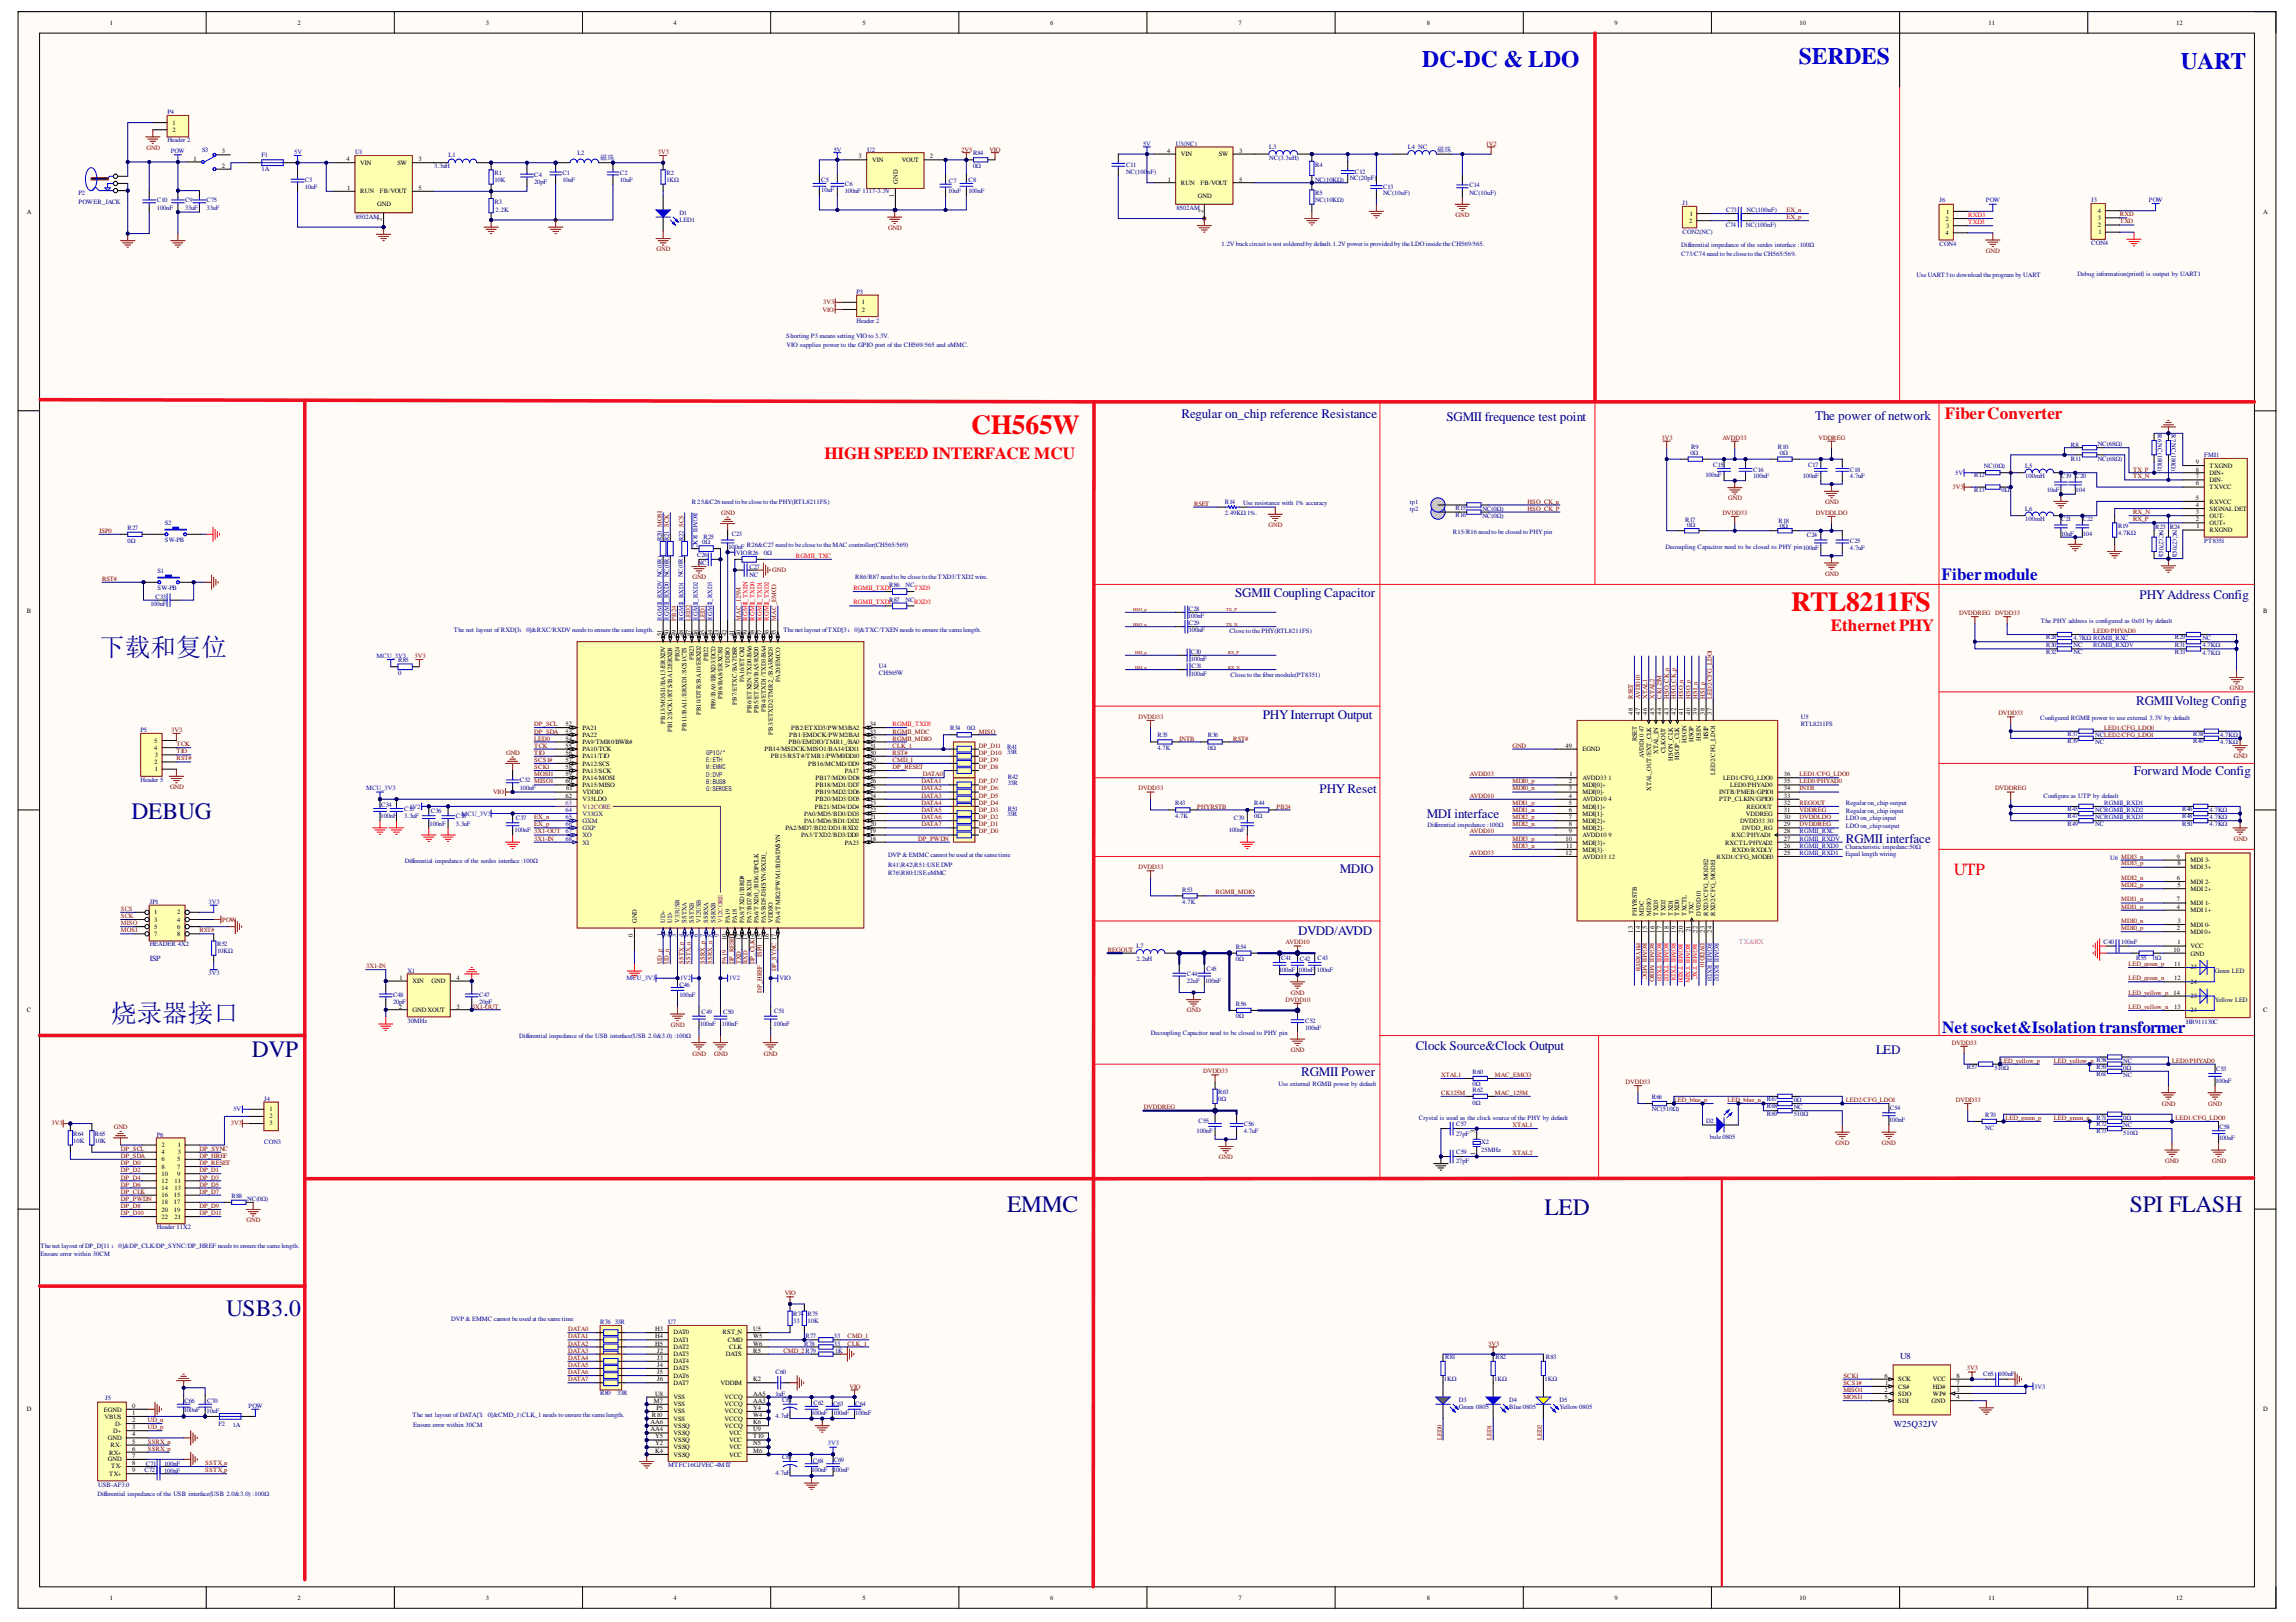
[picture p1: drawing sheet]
<svg xmlns="http://www.w3.org/2000/svg" width="297mm" height="210mm" viewBox="0 0 297 210" stroke-linecap="round" stroke-linejoin="round" font-family="sans-serif">
<defs><g id="words">
<g font-size="3.6" fill="#f00">
<text x="125.6" y="56.2">CH565W</text>
<text x="231.7" y="79">RTL8211FS</text>
</g>
<g font-size="3.3" fill="#000080">
<text x="12.9" y="84.9">下载和复位</text>
<text x="14.4" y="132.2">烧录器接口</text>
</g>
<g font-size="3" fill="#00f">
<text x="184" y="8.7">DC-DC &amp; LDO</text>
<text x="232.7" y="8.3">SERDES</text>
<text x="282.1" y="8.9">UART</text>
</g>
<g font-size="3" fill="#000080">
<text x="17" y="106">DEBUG</text>
<text x="32.6" y="136.8">DVP</text>
<text x="130.3" y="156.9">EMMC</text>
<text x="199.8" y="157.2">LED</text>
<text x="275.5" y="156.8">SPI FLASH</text>
<text x="29.3" y="170.3">USB3.0</text>
</g>
<g font-size="2.2" fill="#f00">
<text x="106.7" y="59.4">HIGH SPEED INTERFACE MCU</text>
<text x="251.6" y="54.2">FiberConverter</text>
<text x="236.9" y="81.7">EthernetPHY</text>
<text x="252.8" y="113.2">UTP</text>
</g>
<g font-size="2.2" fill="#00f">
<text x="251.2" y="75.1">Fibermodule</text>
<text x="251.3" y="133.7">Netsocket&amp;Isolationtransformer</text>
</g>
<g font-size="1.7" fill="#000080">
<text x="152.9" y="54.1">Regular on_chip reference Resistance</text>
<text x="187.1" y="54.4">SGMII frequence test point</text>
<text x="234.8" y="54.3">The power ofnetwork</text>
<text x="159.8" y="77.3">SGMII Coupling Capacitor</text>
<text x="276.8" y="77.5">PHYAddress Config</text>
<text x="163.4" y="93.1">PHYInterrupt Output</text>
<text x="276.4" y="91.2">RGMIIVolteg Config</text>
<text x="276" y="100.3">Forward Mode Config</text>
<text x="170.7" y="102.6">PHYReset</text>
<text x="184.6" y="105.8">MDI interface</text>
<text x="173.3" y="113">MDIO</text>
<text x="238.8" y="109">RGMII interface</text>
<text x="167.9" y="121">DVDD/AVDD</text>
<text x="183.2" y="135.9">Clock Source&amp;Clock Output</text>
<text x="242.7" y="136.3">LED</text>
<text x="168.3" y="139.3">RGMII Power</text>
</g>
<g font-size="1.2" fill="#000080">
<text x="245.8" y="175.9">U8</text>
<text x="245" y="184.7">W25Q32JV</text>
</g>
<text font-size="1" fill="#000080" x="19.4" y="124.3">ISP</text>
<g font-size=".9" fill="#000080">
<text x="77.7" y="20.7">磁珠</text>
<text x="185.9" y="19.6">磁珠</text>
</g>
<text font-size=".9" fill="#f0f" x="224.9" y="122.1">TX&amp;RX</text>
<g font-size=".8">
<text x="14.2" y="3.2">1</text>
<text x="38.5" y="3.2">2</text>
<text x="62.9" y="3.2">3</text>
<text x="87.1" y="3.2">4</text>
<text x="111.6" y="3.2">5</text>
<text x="135.9" y="3.2">6</text>
<text x="160.2" y="3.2">7</text>
<text x="184.6" y="3.2">8</text>
<text x="208.9" y="3.2">9</text>
<text x="232.8" y="3.2">10</text>
<text x="257.3" y="3.2">11</text>
<text x="281.5" y="3.2">12</text>
<text x="22.3" y="16.1">1</text>
<text x="22.3" y="17.1">2</text>
<text x="25" y="20.8">1</text>
<text x="28.7" y="19.9">3</text>
<text x="28.7" y="21.7">2</text>
<text x="44.8" y="20.9">4</text>
<text x="46.6" y="21.3">VIN</text>
<text x="51.4" y="21.3">SW</text>
<text x="54.1" y="20.9">3</text>
<text x="111.1" y="20.5">3</text>
<text x="112.9" y="21">VIN</text>
<text x="116.2" y="23.7" transform="rotate(-90 116.2 23.7)">GND</text>
<text x="116.7" y="21">VOUT</text>
<text x="120.3" y="20.5">2</text>
<text x="151" y="19.8">4</text>
<text x="151.1" y="23.5">1</text>
<text x="152.8" y="23.9">RUN</text>
<text x="152.8" y="20.2">VIN</text>
<text x="155.3" y="23.9">FB/VOUT</text>
<text x="157.7" y="20.2">SW</text>
<text x="160.3" y="23.5">5</text>
<text x="160.3" y="19.8">3</text>
<text x="3.5" y="27.6">A</text>
<text x="44.9" y="24.6">1</text>
<text x="46.6" y="25">RUN</text>
<text x="48.8" y="26.7">GND</text>
<text x="49.2" y="25">FB/VOUT</text>
<text x="49.4" y="28.7" transform="rotate(-90 49.4 28.7)">2</text>
<text x="54.1" y="24.6">5</text>
<text x="115.6" y="25.4" transform="rotate(-90 115.6 25.4)">1</text>
<text x="155" y="25.6">GND</text>
<text x="155.7" y="27.6" transform="rotate(-90 155.7 27.6)">2</text>
<text x="218.5" y="28.8">2</text>
<text x="218.6" y="27.9">1</text>
<text x="251.7" y="28.6">2</text>
<text x="251.8" y="27.6">1</text>
<text x="251.8" y="29.5">3</text>
<text x="271.4" y="29.4">2</text>
<text x="271.4" y="28.5">3</text>
<text x="271.4" y="27.6">4</text>
<text x="292.8" y="27.6">A</text>
<text x="251.7" y="30.4">4</text>
<text x="271.5" y="30.3">1</text>
<text x="111.5" y="39.4">1</text>
<text x="111.5" y="40.3">2</text>
<text x="284.1" y="65.6">4</text>
<text x="284.1" y="64.7">5</text>
<text x="284.1" y="62.8">6</text>
<text x="284.1" y="61.9">7</text>
<text x="284.1" y="61">8</text>
<text x="284.1" y="60.1">9</text>
<text x="285.9" y="65.2">RXVCC</text>
<text x="285.9" y="63.3">TXVCC</text>
<text x="285.9" y="62.4">DIN-</text>
<text x="285.9" y="61.4">DIN+</text>
<text x="285.9" y="60.5">TXGND</text>
<text x="284.1" y="67.5">2</text>
<text x="284.1" y="66.5">3</text>
<text x="284.2" y="68.4">1</text>
<text x="285.9" y="68.9">RXGND</text>
<text x="285.9" y="68">OUT+</text>
<text x="285.9" y="67">OUT-</text>
<text x="285.9" y="66.1">SIGNAL DET</text>
<text x="3.5" y="79.3">B</text>
<text x="85.6" y="82.3" transform="rotate(-90 85.6 82.3)">51</text>
<text x="86.5" y="82.3" transform="rotate(-90 86.5 82.3)">50</text>
<text x="87.5" y="82.3" transform="rotate(-90 87.5 82.3)">49</text>
<text x="88.4" y="82.3" transform="rotate(-90 88.4 82.3)">48</text>
<text x="89.3" y="82.3" transform="rotate(-90 89.3 82.3)">47</text>
<text x="90.3" y="82.3" transform="rotate(-90 90.3 82.3)">46</text>
<text x="91.2" y="82.3" transform="rotate(-90 91.2 82.3)">45</text>
<text x="92.1" y="82.3" transform="rotate(-90 92.1 82.3)">44</text>
<text x="93.1" y="82.3" transform="rotate(-90 93.1 82.3)">43</text>
<text x="94" y="82.3" transform="rotate(-90 94 82.3)">42</text>
<text x="94.9" y="82.3" transform="rotate(-90 94.9 82.3)">41</text>
<text x="95.8" y="82.3" transform="rotate(-90 95.8 82.3)">40</text>
<text x="96.7" y="82.3" transform="rotate(-90 96.7 82.3)">39</text>
<text x="97.6" y="82.3" transform="rotate(-90 97.6 82.3)">38</text>
<text x="98.6" y="82.3" transform="rotate(-90 98.6 82.3)">37</text>
<text x="99.5" y="82.3" transform="rotate(-90 99.5 82.3)">36</text>
<text x="100.4" y="82.3" transform="rotate(-90 100.4 82.3)">35</text>
<text x="292.8" y="79.3">B</text>
<text x="87.9" y="85.5" transform="rotate(-90 87.9 85.5)">PB24</text>
<text x="89.8" y="85.5" transform="rotate(-90 89.8 85.5)">PB23</text>
<text x="91.6" y="85.5" transform="rotate(-90 91.6 85.5)">PB22</text>
<text x="94.4" y="86.4" transform="rotate(-90 94.4 86.4)">VDDIO</text>
<text x="96.3" y="88.2" transform="rotate(-90 96.3 88.2)">PA16/ETCKI</text>
<text x="100.9" y="88.2" transform="rotate(-90 100.9 88.2)">PA20/EMCO</text>
<text x="73.2" y="94">52</text>
<text x="73.2" y="94.9">53</text>
<text x="73.2" y="95.9">54</text>
<text x="75.4" y="94.4">PA21</text>
<text x="75.4" y="95.3">PA22</text>
<text x="86" y="93.7" transform="rotate(-90 86 93.7)">PB13/MOSI1/BA13/ERXDV</text>
<text x="87" y="94.8" transform="rotate(-90 87 94.8)">PB12/SCK1/RTS/BA12/ERXD0</text>
<text x="88.8" y="94.6" transform="rotate(-90 88.8 94.6)">PB11/BA11/ERXD1/SCS1/CTS</text>
<text x="90.7" y="92.6" transform="rotate(-90 90.7 92.6)">PB10/DTR/BA10/ERXD2</text>
<text x="92.6" y="91.8" transform="rotate(-90 92.6 91.8)">PB9/BA9/ERXD3/DCD</text>
<text x="93.5" y="90.4" transform="rotate(-90 93.5 90.4)">PB8/BA8/ERXC/RI</text>
<text x="95.3" y="91.2" transform="rotate(-90 95.3 91.2)">PB7/ETXC/BA7/DSR</text>
<text x="97.2" y="92.2" transform="rotate(-90 97.2 92.2)">PB6/ETXEN/TXD0/BA6</text>
<text x="98.1" y="92.2" transform="rotate(-90 98.1 92.2)">PB5/ETXD0/BA5/RXD0</text>
<text x="99.1" y="92.1" transform="rotate(-90 99.1 92.1)">PB4/ETXD1/TXD3/BA4</text>
<text x="100" y="95.1" transform="rotate(-90 100 95.1)">PB3/ETXD2/TMR2_/BA3/RXD3</text>
<text x="102.1" y="95.3">PB1/EMDCK/PWM2/BA1</text>
<text x="102.4" y="94.4">PB2/ETXD3/PWM3/BA2</text>
<text x="112.5" y="95.9">32</text>
<text x="112.5" y="94">34</text>
<text x="112.5" y="94.9">33</text>
<text x="211.2" y="92.5" transform="rotate(-90 211.2 92.5)">48</text>
<text x="211.7" y="95.9" transform="rotate(-90 211.7 95.9)">RSET</text>
<text x="212.2" y="92.5" transform="rotate(-90 212.2 92.5)">47</text>
<text x="212.7" y="94.8" transform="rotate(-90 212.7 94.8)">47</text>
<text x="213.1" y="92.5" transform="rotate(-90 213.1 92.5)">46</text>
<text x="214" y="92.5" transform="rotate(-90 214 92.5)">45</text>
<text x="215" y="92.5" transform="rotate(-90 215 92.5)">44</text>
<text x="215.9" y="92.5" transform="rotate(-90 215.9 92.5)">43</text>
<text x="216.8" y="92.5" transform="rotate(-90 216.8 92.5)">42</text>
<text x="217.8" y="92.5" transform="rotate(-90 217.8 92.5)">41</text>
<text x="218.7" y="92.5" transform="rotate(-90 218.7 92.5)">40</text>
<text x="219.6" y="92.5" transform="rotate(-90 219.6 92.5)">39</text>
<text x="220" y="95.9" transform="rotate(-90 220 95.9)">HSIN</text>
<text x="220.5" y="92.5" transform="rotate(-90 220.5 92.5)">38</text>
<text x="221" y="95.7" transform="rotate(-90 221 95.7)">HSIP</text>
<text x="221.5" y="92.5" transform="rotate(-90 221.5 92.5)">37</text>
<text x="20" y="98.9">2</text>
<text x="20" y="97">4</text>
<text x="20" y="96.1">5</text>
<text x="20" y="99.8">1</text>
<text x="20" y="98">3</text>
<text x="73.2" y="96.8">55</text>
<text x="73.2" y="97.7">56</text>
<text x="73.2" y="98.6">57</text>
<text x="73.2" y="99.6">58</text>
<text x="73.2" y="100.4">59</text>
<text x="73.2" y="101.3">60</text>
<text x="75.4" y="97.2">PA10/TCK</text>
<text x="75.4" y="98.1">PA11/TIO</text>
<text x="75.4" y="99.1">PA12/SCS</text>
<text x="75.4" y="100">PA13/SCK</text>
<text x="75.4" y="100.9">PA14/MOSI</text>
<text x="75.4" y="101.9">PA15/MISO</text>
<text x="75.4" y="96.3">PA9/TMR0/BWR#</text>
<text x="98.9" y="97.2">PB14/MSDCK/MISO1/BA14/DD11</text>
<text x="99.7" y="98.1">PB15/RST#/TMR1/PWM0/DD10</text>
<text x="102" y="96.3">PB0/EMDIO/TMR1_/BA0</text>
<text x="104.6" y="99.1">PB16/MCMD/DD9</text>
<text x="105.5" y="100.9">PB17/MD0/DD8</text>
<text x="105.5" y="101.9">PB18/MD1/DD7</text>
<text x="109.3" y="100">PA17</text>
<text x="112.5" y="97.7">30</text>
<text x="112.5" y="98.6">29</text>
<text x="112.5" y="96.8">31</text>
<text x="112.5" y="100.4">27</text>
<text x="112.5" y="101.3">26</text>
<text x="112.5" y="99.6">28</text>
<text x="202.5" y="96.8">49</text>
<text x="203" y="101.3">2</text>
<text x="203" y="100.4">1</text>
<text x="204.7" y="101.9">MDI[0]+</text>
<text x="204.7" y="100.9">AVDD33 1</text>
<text x="204.7" y="97.2">EGND</text>
<text x="212.7" y="98.1" transform="rotate(-90 212.7 98.1)">AVDD10</text>
<text x="214.5" y="97.5" transform="rotate(-90 214.5 97.5)">XTAL_IN</text>
<text x="215.5" y="97.5" transform="rotate(-90 215.5 97.5)">CLKOUT</text>
<text x="216.4" y="98.5" transform="rotate(-90 216.4 98.5)">HSON_CLK</text>
<text x="217.2" y="98.3" transform="rotate(-90 217.2 98.3)">HSOP_CLK</text>
<text x="218.2" y="96.1" transform="rotate(-90 218.2 96.1)">HSON</text>
<text x="219.1" y="96" transform="rotate(-90 219.1 96)">HSOP</text>
<text x="221.9" y="100.2" transform="rotate(-90 221.9 100.2)">LED2/CFG_LDO1</text>
<text x="222.9" y="100.9">LED1/CFG_LDO0</text>
<text x="223.8" y="101.9">LED0/PHYAD0</text>
<text x="230.8" y="101.3">35</text>
<text x="230.8" y="100.4">36</text>
<text x="73.2" y="103.2">62</text>
<text x="73.3" y="102.3">61</text>
<text x="75.4" y="102.8">VDDIO</text>
<text x="75.4" y="103.7">V33LDO</text>
<text x="101.6" y="107.4">PA2/MD7/BD2/DD1/RXD2</text>
<text x="104.1" y="106.5">PA1/MD6/BD1/DD2</text>
<text x="104.1" y="105.6">PA0/MD5/BD0/DD3</text>
<text x="105.4" y="104.6">PB21/MD4/DD4</text>
<text x="105.5" y="102.8">PB19/MD2/DD6</text>
<text x="105.5" y="103.7">PB20/MD3/DD5</text>
<text x="112.5" y="106">21</text>
<text x="112.5" y="102.3">25</text>
<text x="112.5" y="104.1">23</text>
<text x="112.5" y="105.1">22</text>
<text x="112.5" y="106.9">20</text>
<text x="112.5" y="103.2">24</text>
<text x="112.5" y="107.9">19</text>
<text x="203" y="102.3">3</text>
<text x="203" y="103.2">4</text>
<text x="203" y="104.1">5</text>
<text x="203" y="105.1">6</text>
<text x="203" y="106">7</text>
<text x="203" y="106.9">8</text>
<text x="203" y="107.9">9</text>
<text x="204.7" y="102.8">MDI[0]-</text>
<text x="204.7" y="103.7">AVDD10 4</text>
<text x="204.7" y="104.6">MDI[1]+</text>
<text x="204.7" y="105.6">MDI[1]-</text>
<text x="204.7" y="106.5">MDI[2]+</text>
<text x="204.7" y="107.4">MDI[2]-</text>
<text x="213.6" y="102.4" transform="rotate(-90 213.6 102.4)">XTAL_OUT/EXT_CLK</text>
<text x="222.4" y="102.8">INTB/PMEB/GPIO1</text>
<text x="222.4" y="103.7">PTP_CLKIN/GPIO0</text>
<text x="225.1" y="106.5">DVDD33 30</text>
<text x="225.4" y="107.4">DVDD_RG</text>
<text x="225.9" y="105.6">VDDREG</text>
<text x="226" y="104.6">REGOUT</text>
<text x="230.8" y="107.9">28</text>
<text x="230.8" y="106">30</text>
<text x="230.8" y="105.1">31</text>
<text x="230.8" y="104.1">32</text>
<text x="230.8" y="102.3">34</text>
<text x="230.8" y="106.9">29</text>
<text x="230.8" y="103.2">33</text>
<text x="103.6" y="108.4">PA3/TXD2/BD3/DD0</text>
<text x="109.3" y="109.3">PA23</text>
<text x="112.5" y="108.8">18</text>
<text x="202.5" y="108.8">10</text>
<text x="202.5" y="110.6">12</text>
<text x="202.6" y="109.7">11</text>
<text x="204.7" y="108.4">AVDD10 9</text>
<text x="204.7" y="109.3">MDI[3]+</text>
<text x="204.7" y="110.2">MDI[3]-</text>
<text x="204.7" y="111.2">AVDD33 12</text>
<text x="222.1" y="111.2">RXD1/CFG_MODE0</text>
<text x="223.2" y="109.3">RXCTL/PHYAD2</text>
<text x="224" y="108.4">RXC/PHYAD1</text>
<text x="224.1" y="110.2">RXD0/RXDLY</text>
<text x="230.8" y="108.8">27</text>
<text x="230.8" y="109.7">26</text>
<text x="230.8" y="110.6">25</text>
<text x="281.6" y="113.9">6</text>
<text x="281.6" y="111.2">9</text>
<text x="281.7" y="112">8</text>
<text x="283.4" y="112.5">MDI3+</text>
<text x="283.4" y="111.6">MDI 3-</text>
<text x="20" y="118.3">1</text>
<text x="20" y="119.3">3</text>
<text x="22.9" y="118.3">2</text>
<text x="22.9" y="119.3">4</text>
<text x="82.4" y="119.4" transform="rotate(-90 82.4 119.4)">GND</text>
<text x="94.4" y="119.4" transform="rotate(-90 94.4 119.4)">PA19</text>
<text x="95.3" y="119.4" transform="rotate(-90 95.3 119.4)">PA18</text>
<text x="96.3" y="119.4" transform="rotate(-90 96.3 119.4)">PA8/TXD1/BRD#</text>
<text x="97.2" y="119.4" transform="rotate(-90 97.2 119.4)">PA7/BD7/RXD1</text>
<text x="98.1" y="119.4" transform="rotate(-90 98.1 119.4)">PA6/TXD0_/BD6/DPCLK</text>
<text x="99.1" y="119.4" transform="rotate(-90 99.1 119.4)">PA5/BD5/DHSYN/RXD0_</text>
<text x="100" y="119.4" transform="rotate(-90 100 119.4)">VDDIO</text>
<text x="100.9" y="119.4" transform="rotate(-90 100.9 119.4)">PA4/TMR2/PWM1/BD4/DVSYN</text>
<text x="211.7" y="118.5" transform="rotate(-90 211.7 118.5)">PHYRSTB</text>
<text x="212.7" y="118.5" transform="rotate(-90 212.7 118.5)">MDC</text>
<text x="213.6" y="118.5" transform="rotate(-90 213.6 118.5)">MDIO</text>
<text x="214.5" y="118.5" transform="rotate(-90 214.5 118.5)">TXD3</text>
<text x="215.5" y="118.5" transform="rotate(-90 215.5 118.5)">TXD2</text>
<text x="216.4" y="118.5" transform="rotate(-90 216.4 118.5)">TXD1</text>
<text x="217.2" y="118.5" transform="rotate(-90 217.2 118.5)">TXD0</text>
<text x="218.2" y="118.5" transform="rotate(-90 218.2 118.5)">TXCTL</text>
<text x="219.1" y="118.3" transform="rotate(-90 219.1 118.3)">TXC</text>
<text x="220" y="118.5" transform="rotate(-90 220 118.5)">DVDD10</text>
<text x="221" y="118.5" transform="rotate(-90 221 118.5)">RXD3/CFG_MODE2</text>
<text x="221.9" y="118.5" transform="rotate(-90 221.9 118.5)">RXD2/CFG_MODE1</text>
<text x="281.6" y="117.6">4</text>
<text x="281.6" y="116.6">7</text>
<text x="281.7" y="119.4">3</text>
<text x="281.7" y="114.8">5</text>
<text x="283.4" y="119.9">MDI 0-</text>
<text x="283.4" y="118.1">MDI1+</text>
<text x="283.4" y="115.3">MDI2+</text>
<text x="283.4" y="114.4">MDI 2-</text>
<text x="283.4" y="117.2">MDI 1-</text>
<text x="20" y="120.2">5</text>
<text x="20" y="121.1">7</text>
<text x="22.9" y="120.2">6</text>
<text x="22.9" y="121.1">8</text>
<text x="81.9" y="121.2" transform="rotate(-90 81.9 121.2)">0</text>
<text x="94" y="121.6" transform="rotate(-90 94 121.6)">10</text>
<text x="95.8" y="121.6" transform="rotate(-90 95.8 121.6)">12</text>
<text x="96.7" y="121.6" transform="rotate(-90 96.7 121.6)">13</text>
<text x="98.6" y="121.6" transform="rotate(-90 98.6 121.6)">15</text>
<text x="99.5" y="121.6" transform="rotate(-90 99.5 121.6)">16</text>
<text x="211.2" y="120.7" transform="rotate(-90 211.2 120.7)">13</text>
<text x="212.2" y="120.7" transform="rotate(-90 212.2 120.7)">14</text>
<text x="213.1" y="120.7" transform="rotate(-90 213.1 120.7)">15</text>
<text x="214" y="120.7" transform="rotate(-90 214 120.7)">16</text>
<text x="215" y="120.7" transform="rotate(-90 215 120.7)">17</text>
<text x="215.9" y="120.7" transform="rotate(-90 215.9 120.7)">18</text>
<text x="216.8" y="120.7" transform="rotate(-90 216.8 120.7)">19</text>
<text x="217.8" y="120.7" transform="rotate(-90 217.8 120.7)">20</text>
<text x="218.7" y="120.6" transform="rotate(-90 218.7 120.6)">21</text>
<text x="219.6" y="120.7" transform="rotate(-90 219.6 120.7)">22</text>
<text x="220.5" y="120.7" transform="rotate(-90 220.5 120.7)">23</text>
<text x="221.5" y="120.7" transform="rotate(-90 221.5 120.7)">24</text>
<text x="281.2" y="123.2">10</text>
<text x="281.3" y="125">11</text>
<text x="281.6" y="120.4">2</text>
<text x="281.7" y="122.2">1</text>
<text x="283.4" y="122.7">VCC</text>
<text x="283.4" y="120.9">MDI0+</text>
<text x="283.4" y="123.7">GND</text>
<text x="283.4" y="125.4">23</text>
<text x="3.5" y="130.9">C</text>
<text x="51.6" y="130.5">2</text>
<text x="51.7" y="126.8">1</text>
<text x="53.4" y="127.2">XIN</text>
<text x="53.4" y="130.9">GND XOUT</text>
<text x="55.8" y="127.2">GND</text>
<text x="59" y="126.8">4</text>
<text x="59" y="130.5">3</text>
<text x="281.2" y="128.7">14</text>
<text x="281.3" y="126.9">12</text>
<text x="281.3" y="130.6">13</text>
<text x="283.4" y="127.3">24</text>
<text x="283.4" y="129.2">23</text>
<text x="283.4" y="131">24</text>
<text x="292.8" y="130.9">C</text>
<text x="34.9" y="143.8">1</text>
<text x="20.9" y="148.4">2</text>
<text x="20.9" y="149.4">4</text>
<text x="23" y="148.4">1</text>
<text x="23" y="149.4">3</text>
<text x="34.9" y="144.7">2</text>
<text x="34.9" y="145.6">3</text>
<text x="190.9" y="149.4" transform="rotate(-90 190.9 149.4)">1</text>
<text x="190.9" y="146.7" transform="rotate(-90 190.9 146.7)">3</text>
<text x="20.9" y="150.3">6</text>
<text x="20.9" y="151.2">8</text>
<text x="20.9" y="152.1">10</text>
<text x="20.9" y="153.1">12</text>
<text x="20.9" y="154">14</text>
<text x="20.9" y="154.9">16</text>
<text x="20.9" y="155.9">18</text>
<text x="22.5" y="154.9">15</text>
<text x="22.5" y="155.9">17</text>
<text x="22.6" y="153.1">11</text>
<text x="22.6" y="154">13</text>
<text x="22.9" y="150.3">5</text>
<text x="22.9" y="151.2">7</text>
<text x="22.9" y="152.1">9</text>
<text x="20.9" y="156.8">20</text>
<text x="20.9" y="157.7">22</text>
<text x="22.5" y="156.8">19</text>
<text x="22.6" y="157.7">21</text>
<text x="84.8" y="172.3">H3</text>
<text x="84.8" y="173.2">H4</text>
<text x="87.1" y="172.7">DAT0</text>
<text x="87.1" y="173.6">DAT1</text>
<text x="93.5" y="172.7">RST_N</text>
<text x="94.2" y="173.6">CMD</text>
<text x="97.5" y="172.3">U5</text>
<text x="97.5" y="173.2">W5</text>
<text x="84.8" y="174.1">H5</text>
<text x="85" y="175.1">J2</text>
<text x="85" y="176">J3</text>
<text x="85" y="176.9">J4</text>
<text x="85" y="177.8">J5</text>
<text x="85" y="178.8">J6</text>
<text x="87.1" y="174.6">DAT2</text>
<text x="87.1" y="175.5">DAT3</text>
<text x="87.1" y="176.4">DAT4</text>
<text x="87.1" y="177.3">DAT5</text>
<text x="87.1" y="178.3">DAT6</text>
<text x="87.1" y="179.2">DAT7</text>
<text x="93.2" y="179.2">VDDIM</text>
<text x="93.9" y="175.5">DATS</text>
<text x="94.3" y="174.6">CLK</text>
<text x="97.5" y="178.8">K2</text>
<text x="97.5" y="174.1">W6</text>
<text x="97.5" y="175.1">R5</text>
<text x="243.8" y="178.3">6</text>
<text x="243.9" y="179.2">1</text>
<text x="245.6" y="178.8">SCK</text>
<text x="245.6" y="179.7">CS#</text>
<text x="250.1" y="178.8">VCC</text>
<text x="250.1" y="179.7">HD#</text>
<text x="253.1" y="178.3">8</text>
<text x="253.1" y="179.2">7</text>
<text x="3.5" y="182.6">D</text>
<text x="13.5" y="182.7">EGND</text>
<text x="13.5" y="183.6">VBUS</text>
<text x="14.6" y="185.5">D+</text>
<text x="14.9" y="184.5">D-</text>
<text x="17.1" y="183.1">1</text>
<text x="17.1" y="184">2</text>
<text x="17.1" y="184.9">3</text>
<text x="17.1" y="185.9">4</text>
<text x="17.1" y="182.2">0</text>
<text x="84.2" y="185.2">AA4</text>
<text x="84.2" y="184.3">AA6</text>
<text x="84.3" y="183.4">R10</text>
<text x="84.6" y="181.6">M7</text>
<text x="84.8" y="180.6">U8</text>
<text x="84.9" y="182.5">P5</text>
<text x="87.1" y="182">VSS</text>
<text x="87.1" y="182.9">VSS</text>
<text x="87.1" y="181.1">VSS</text>
<text x="87.1" y="185.7">VSSQ</text>
<text x="87.1" y="184.8">VSSQ</text>
<text x="87.1" y="183.8">VSS</text>
<text x="93.7" y="184.8">VCCQ</text>
<text x="93.7" y="183.8">VCCQ</text>
<text x="93.7" y="182.9">VCCQ</text>
<text x="93.7" y="182">VCCQ</text>
<text x="93.7" y="181.1">VCCQ</text>
<text x="94.3" y="185.7">VCC</text>
<text x="97.5" y="184.3">K6</text>
<text x="97.5" y="185.2">U9</text>
<text x="97.5" y="183.4">W4</text>
<text x="97.5" y="182.5">Y4</text>
<text x="97.5" y="181.6">AA3</text>
<text x="97.5" y="180.6">AA5</text>
<text x="243.8" y="180.1">2</text>
<text x="243.8" y="181.1">5</text>
<text x="245.6" y="180.6">SDO</text>
<text x="245.6" y="181.6">SDI</text>
<text x="249.9" y="181.6">GND</text>
<text x="250.1" y="180.6">WP#</text>
<text x="253.1" y="181.1">4</text>
<text x="253.1" y="180.1">3</text>
<text x="292.8" y="182.6">D</text>
<text x="14" y="186.4">GND</text>
<text x="14" y="189.1">GND</text>
<text x="14.1" y="188.2">RX+</text>
<text x="14.1" y="190.9">TX+</text>
<text x="14.3" y="187.3">RX-</text>
<text x="14.4" y="190">TX-</text>
<text x="17.1" y="186.8">5</text>
<text x="17.1" y="187.7">6</text>
<text x="17.1" y="188.7">7</text>
<text x="17.1" y="189.6">8</text>
<text x="17.1" y="190.5">9</text>
<text x="84.8" y="188">K4</text>
<text x="84.8" y="187.1">Y2</text>
<text x="84.8" y="186.1">Y5</text>
<text x="87.1" y="188.5">VSSQ</text>
<text x="87.1" y="187.6">VSSQ</text>
<text x="87.1" y="186.6">VSSQ</text>
<text x="94.3" y="188.5">VCC</text>
<text x="94.3" y="187.6">VCC</text>
<text x="94.3" y="186.6">VCC</text>
<text x="97.5" y="188">M6</text>
<text x="97.5" y="187.1">N5</text>
<text x="97.5" y="186.1">T10</text>
<text x="14.2" y="207">1</text>
<text x="38.5" y="207">2</text>
<text x="62.9" y="207">3</text>
<text x="87.1" y="207">4</text>
<text x="111.6" y="207">5</text>
<text x="135.9" y="207">6</text>
<text x="160.2" y="207">7</text>
<text x="184.6" y="207">8</text>
<text x="208.9" y="207">9</text>
<text x="232.8" y="207">10</text>
<text x="257.3" y="207">11</text>
<text x="281.5" y="207">12</text>
</g>
<g font-size=".8" fill="#000080">
<text x="21.7" y="14.8">P4</text>
<text x="21.7" y="18.4">Header 2</text>
<text x="26.1" y="19.6">S3</text>
<text x="33.8" y="22.1">1A</text>
<text x="33.8" y="20.4">F1</text>
<text x="39.4" y="23.6">C3</text>
<text x="45.9" y="19.9">U1</text>
<text x="56.2" y="21.8">3.3uH</text>
<text x="58" y="20.4">L1</text>
<text x="64" y="22.7">R1</text>
<text x="64" y="23.6">10K</text>
<text x="69.1" y="22.9">C4</text>
<text x="69.1" y="23.8">20pF</text>
<text x="72.8" y="22.7">C1</text>
<text x="72.8" y="23.6">10uF</text>
<text x="74.7" y="20.1">L2</text>
<text x="80.2" y="22.7">C2</text>
<text x="80.2" y="23.6">10uF</text>
<text x="86.2" y="22.7">R2</text>
<text x="86.2" y="23.6">1KΩ</text>
<text x="106.3" y="23.6">C5</text>
<text x="112.2" y="19.6">U2</text>
<text x="122.8" y="23.7">C7</text>
<text x="125.3" y="23.6">C8</text>
<text x="125.9" y="20.1">R84</text>
<text x="125.9" y="21.8">0Ω</text>
<text x="145.7" y="21.6">C11</text>
<text x="145.7" y="22.5">NC(100nF)</text>
<text x="152.1" y="18.8">U3(NC)</text>
<text x="164.2" y="19.3">L3</text>
<text x="164.2" y="20.7">NC(3.3uH)</text>
<text x="170.1" y="21.6">R4</text>
<text x="170.1" y="23.5">NC(10KΩ)</text>
<text x="174.6" y="23.3">NC(20pF)</text>
<text x="175.3" y="22.5">C12</text>
<text x="182.1" y="19.3">L4 NC</text>
<text x="10.2" y="25.2">P2</text>
<text x="10.2" y="26.5">POWER_JACK</text>
<text x="20.3" y="26.2">C10</text>
<text x="20.3" y="27.1">100nF</text>
<text x="23.9" y="26.2">C9</text>
<text x="23.9" y="27.1">33uF</text>
<text x="26.7" y="26.2">C75</text>
<text x="26.7" y="27.1">33uF</text>
<text x="39.4" y="24.5">10uF</text>
<text x="46" y="28.3">8502AM</text>
<text x="64" y="26.4">R3</text>
<text x="64.1" y="27.4">2.2K</text>
<text x="87.9" y="27.8">D1</text>
<text x="87.9" y="28.7">LED1</text>
<text x="106.3" y="24.8">10uF</text>
<text x="109.3" y="24.1">C6</text>
<text x="109.3" y="25">100nF 1117-3.3V</text>
<text x="122.7" y="25">10uF</text>
<text x="125.3" y="24.9">100nF</text>
<text x="152.2" y="27.1">8502AM</text>
<text x="170.1" y="25.2">R5</text>
<text x="170.1" y="26.1">NC(10KΩ)</text>
<text x="178.9" y="24.4">C13</text>
<text x="178.9" y="25.3">NC(10uF)</text>
<text x="190.1" y="24.3">C14</text>
<text x="190.1" y="25.2">NC(10uF)</text>
<text x="217.7" y="26.5">J1</text>
<text x="223.3" y="29.4">C74</text>
<text x="223.3" y="27.5">C73</text>
<text x="225.9" y="29.4">NC(100nF)</text>
<text x="226" y="27.5">NC(100nF)</text>
<text x="250.9" y="26.2">J6</text>
<text x="270.5" y="26.1">J3</text>
<text x="158" y="31.8">1.2V buck circuit is not soldered by default.1.2V poweris provided by the LDO inside the CH569/565.</text>
<text x="217.5" y="31.9">Differential impedance of the serdes interface :100Ω</text>
<text x="217.5" y="33.1">C73/C74 need to be closeto the CH565/569.</text>
<text x="217.7" y="30.3">CON2(NC)</text>
<text x="248" y="35.8">UseUART3 to download the program by UART</text>
<text x="250.9" y="31.8">CON4</text>
<text x="268.8" y="35.8">Debug information(printf) is output by UART1</text>
<text x="270.5" y="31.7">CON4</text>
<text x="110.8" y="38">P3</text>
<text x="110.8" y="41.8">Header 2</text>
<text x="101.7" y="43.8">Shorting P3 means setting VIO to 3.3V.</text>
<text x="101.8" y="45">VIO supplies power to the GPIO port of the CH569/565 and eMMC.</text>
<text x="218.7" y="58.9">0Ω</text>
<text x="218.8" y="58.2">R9</text>
<text x="230" y="58.2">R10</text>
<text x="230.3" y="58.9">0Ω</text>
<text x="267.9" y="57.8">R8</text>
<text x="267.9" y="59.7">R11</text>
<text x="271.4" y="57.7">NC(68Ω)</text>
<text x="271.4" y="59.7">NC(68Ω)</text>
<text x="279.2" y="56.2" transform="rotate(90 279.2 56.2)">R6 NC(180Ω)</text>
<text x="280.9" y="56.2" transform="rotate(90 280.9 56.2)">R7 NC(180Ω)</text>
<text x="285.2" y="59.2">FMI1</text>
<text x="89.5" y="65.3">R25&amp;C26 need to be closeto the PHY(RTL8211FS)</text>
<text x="158.5" y="65.2">R14</text>
<text x="160.8" y="65.3">Use resistance with 1% accuracy</text>
<text x="182.4" y="65.2">tp1</text>
<text x="220.6" y="61.8">100nF</text>
<text x="221.6" y="60.4">C15</text>
<text x="226.8" y="61">C16</text>
<text x="226.8" y="61.9">100nF</text>
<text x="233.2" y="61.9">100nF</text>
<text x="233.9" y="60.4">C17</text>
<text x="239.3" y="61">C18</text>
<text x="239.3" y="61.9">4.7uF</text>
<text x="255.4" y="61.8">R12</text>
<text x="255.4" y="63.6">R13</text>
<text x="256.7" y="60.6">NC(0Ω)</text>
<text x="259" y="63.7">0Ω</text>
<text x="262" y="60.5">L5</text>
<text x="262" y="61.9">100mH</text>
<text x="264.8" y="63.7">10uF</text>
<text x="266.7" y="61.9">C19 C20</text>
<text x="268.5" y="63.7">104</text>
<text x="16.5" y="68.6">R27</text>
<text x="16.5" y="70.2">0Ω</text>
<text x="21.3" y="68">S2</text>
<text x="21.3" y="70.2">SW-PB</text>
<text x="85.6" y="70.1" transform="rotate(-90 85.6 70.1)">R20 MOSI</text>
<text x="86.5" y="70.1" transform="rotate(-90 86.5 70.1)">R21 SCK</text>
<text x="88.4" y="70.1" transform="rotate(-90 88.4 70.1)">R22 SCS</text>
<text x="90.9" y="70.4">0Ω</text>
<text x="91" y="69.7">R25</text>
<text x="94.2" y="71">100nF R26&amp;C27 need to be closeto the MAC controller(CH565/569)</text>
<text x="94.7" y="69.4">C23</text>
<text x="98.8" y="71.8">0Ω</text>
<text x="158.5" y="66.6">2.49KΩ1%.</text>
<text x="182.4" y="66.1">tp2</text>
<text x="188" y="69.1">R15/R16 need to be closed to PHY pin</text>
<text x="188.3" y="66">R15</text>
<text x="188.3" y="66.9">R16</text>
<text x="191.8" y="66.1">NC(0Ω)</text>
<text x="191.8" y="67">NC(0Ω)</text>
<text x="215.5" y="71">Decoupling Capacitor need to be closed to PHY pin100nF</text>
<text x="218" y="67.5">R17</text>
<text x="218.3" y="68.2">0Ω</text>
<text x="230.1" y="67.6">R18</text>
<text x="230.3" y="68.3">0Ω</text>
<text x="233.7" y="69.5">C24</text>
<text x="239.3" y="70.2">C25</text>
<text x="239.3" y="71.2">4.7uF</text>
<text x="262" y="66.1">L6</text>
<text x="262" y="67.5">100mH</text>
<text x="266.7" y="67.5">C21</text>
<text x="266.7" y="69.3">10uF</text>
<text x="269.4" y="67.5">C22</text>
<text x="269.4" y="69.3">104</text>
<text x="274" y="68.3">R19</text>
<text x="274" y="69.2">4.7KΩ</text>
<text x="278.8" y="68.5">R23 R24</text>
<text x="279.3" y="68.6" transform="rotate(90 279.3 68.6)">NC(270Ω)</text>
<text x="281.1" y="68.6" transform="rotate(90 281.1 68.6)">NC(270Ω)</text>
<text x="285.2" y="70.2">PT8351</text>
<text x="20.1" y="77.5">C33</text>
<text x="20.4" y="74.1">S1</text>
<text x="20.4" y="76.3">SW-PB</text>
<text x="90.2" y="72.1">C26</text>
<text x="90.3" y="73.1">NC</text>
<text x="96.9" y="73.6">C27</text>
<text x="96.9" y="74.6">NC</text>
<text x="110.7" y="74.9">R86/R87 need to be closeto the TXD3/TXD2 wire.</text>
<text x="115.1" y="76">R86</text>
<text x="115.1" y="77.8">R87</text>
<text x="117.2" y="76">NC</text>
<text x="117.2" y="77.8">NC</text>
<text x="19.5" y="78.4">100nF</text>
<text x="58.7" y="81.8">The net layout of RXD[3：0]&amp;RXC/RXDV needs to ensurethe samelength.</text>
<text x="101.3" y="81.7">The net layout ofTXD[3：0]&amp;TXC/TXEN needs to ensurethe samelength.</text>
<text x="153.7" y="80">100nF</text>
<text x="153.8" y="79">C28</text>
<text x="153.8" y="80.9">C29</text>
<text x="153.8" y="81.8">100nF</text>
<text x="159" y="81.9">Closeto the PHY(RTL8211FS)</text>
<text x="264" y="80.6">The PHY address is configured as 0x01 by default</text>
<text x="264.7" y="82.8">R28</text>
<text x="264.7" y="83.7">R30</text>
<text x="268.3" y="82.8">4.7KΩ RGMII_RXC</text>
<text x="268.3" y="83.8">NC</text>
<text x="281.4" y="82.8">R29</text>
<text x="281.4" y="83.7">R31</text>
<text x="284.9" y="82.8">NC</text>
<text x="284.9" y="83.8">4.7KΩ</text>
<text x="51.5" y="85.7">R85</text>
<text x="51.5" y="87.4">0</text>
<text x="113.7" y="86.4">U4</text>
<text x="113.7" y="87.4">CH565W</text>
<text x="154.1" y="84.6">C30</text>
<text x="154.1" y="85.5">100nF</text>
<text x="154.1" y="87.5">100nF</text>
<text x="154.1" y="86.5">C31</text>
<text x="159.2" y="87.7">Closeto the fibermodule(PT8351)</text>
<text x="264.7" y="84.6">R32</text>
<text x="268.3" y="84.7">NC</text>
<text x="281.4" y="84.6">R33</text>
<text x="284.9" y="84.8">4.7KΩ</text>
<text x="18.2" y="94.8">P5</text>
<text x="122.9" y="94.5">R34</text>
<text x="125.1" y="94.4">0Ω</text>
<text x="149.7" y="95.4">R35</text>
<text x="156.3" y="95.4">R36</text>
<text x="233" y="93.1">U5</text>
<text x="233" y="94">RTL8211FS</text>
<text x="263.9" y="93.2">Configured RGMII power to use external 3.3V by default</text>
<text x="267.5" y="95.3">R37</text>
<text x="271.1" y="95.3">NCLED2/CFG_LDO1</text>
<text x="283.7" y="95.3">R38</text>
<text x="287.2" y="95.3">4.7KΩ</text>
<text x="18.2" y="101.2">Header 5</text>
<text x="67.3" y="101.3">C32 MISO1</text>
<text x="91.4" y="99.6">M:EMMC</text>
<text x="91.4" y="101.4">B:BUS8</text>
<text x="91.4" y="100.5">D:DVP</text>
<text x="91.4" y="98.6">E:ETH</text>
<text x="91.4" y="97.7">GPIO/*</text>
<text x="130.3" y="97">R41</text>
<text x="130.3" y="97.5">33R</text>
<text x="130.4" y="100.8">R42</text>
<text x="130.4" y="101.6">33R</text>
<text x="149.7" y="97.1">4.7K</text>
<text x="156.3" y="97">0Ω</text>
<text x="267.5" y="96.2">R39</text>
<text x="271.1" y="96.3">NC</text>
<text x="283.7" y="96.2">R40</text>
<text x="287.2" y="96.3">4.7KΩ</text>
<text x="49.2" y="105.8">100nF</text>
<text x="49.3" y="104.4">C34</text>
<text x="52.3" y="105">C35</text>
<text x="52.3" y="105.9">3.3uF</text>
<text x="55.6" y="106.8">100nF</text>
<text x="55.8" y="105.2">C36</text>
<text x="59" y="105.9">C38</text>
<text x="59" y="106.8">3.3uF</text>
<text x="66.6" y="107.7">100nF 3X1-OUT</text>
<text x="66.7" y="106.2">C37</text>
<text x="67.3" y="102.2">100nF</text>
<text x="91.4" y="102.4">G:SERDE</text>
<text x="130.3" y="105.7">33R</text>
<text x="130.4" y="104.9">R51</text>
<text x="152" y="104.2">R43</text>
<text x="152" y="105.9">4.7K</text>
<text x="159" y="107.7">100nF</text>
<text x="159.6" y="106.2">C39</text>
<text x="162.3" y="104.2">R44</text>
<text x="162.3" y="105.8">0Ω</text>
<text x="184.7" y="107">Differential impedance :100Ω</text>
<text x="238.8" y="104.1">Regularon_chip output</text>
<text x="238.8" y="105.2">Regularon_chip input</text>
<text x="238.8" y="106.1">LDO on_chip input</text>
<text x="238.8" y="107.1">LDO on_chip output</text>
<text x="264.4" y="103.2">Configure as UTP by default</text>
<text x="267.5" y="105">R45</text>
<text x="267.5" y="105.9">R47</text>
<text x="267.5" y="106.8">R49</text>
<text x="271.1" y="105.1">NCRGMII_RXD2</text>
<text x="271.1" y="106">NCRGMII_RXD3</text>
<text x="271.1" y="106.9">NC</text>
<text x="282.3" y="105">R46</text>
<text x="282.3" y="105.9">R48</text>
<text x="282.3" y="106.8">R50</text>
<text x="285.9" y="105.1">4.7KΩ</text>
<text x="285.9" y="106">4.7KΩ</text>
<text x="285.9" y="106.9">4.7KΩ</text>
<text x="52.4" y="111.7">Differential impedance of the serdes interface :100Ω</text>
<text x="114.9" y="110.9">DVP &amp; EMMC cannot be used at the sametime</text>
<text x="114.9" y="112.2">R41\R42\R51:USE DVP</text>
<text x="114.9" y="113.2">R76\R80:USE eMMC</text>
<text x="238.7" y="109.9">Characteristic impedanc:50Ω</text>
<text x="238.7" y="110.7">Equal length wiring</text>
<text x="273" y="111.2">U6 MDI3_n</text>
<text x="19.4" y="117">JP1</text>
<text x="153" y="115.4">R53</text>
<text x="153" y="117">4.7K</text>
<text x="19.4" y="122.5">HEADER 4X2</text>
<text x="28.1" y="122.4">R52</text>
<text x="28.1" y="123.3">10KΩ</text>
<text x="52.7" y="125.9">X1</text>
<text x="147" y="122.7">L7</text>
<text x="147" y="124.3">2.2uH</text>
<text x="156.1" y="125.7">C45</text>
<text x="159.9" y="122.8">R54</text>
<text x="159.9" y="124.3">0Ω</text>
<text x="165.5" y="125.8">100nF 100nF 100nF</text>
<text x="165.7" y="124.3">C41</text>
<text x="168.2" y="124.3">C42</text>
<text x="170.5" y="124.3">C43</text>
<text x="272.2" y="122.2">C40</text>
<text x="274.4" y="122.1">100nF</text>
<text x="276.4" y="124.3">R55</text>
<text x="278.6" y="124.3">0Ω</text>
<text x="286.5" y="125.9">Green LED</text>
<text x="50.8" y="129">C48</text>
<text x="50.8" y="129.9">20pF</text>
<text x="62" y="129">C47</text>
<text x="62" y="129.9">20pF</text>
<text x="87.9" y="127.7">C46</text>
<text x="87.9" y="129">100nF</text>
<text x="90.8" y="131.2">C49</text>
<text x="93.6" y="131.3">C50</text>
<text x="100.2" y="131.1">C51</text>
<text x="153.5" y="126.3">C44</text>
<text x="153.5" y="127.2">22uF</text>
<text x="155.9" y="127.2">100nF</text>
<text x="159.9" y="130.2">R56</text>
<text x="159.9" y="131.8">0Ω</text>
<text x="286.5" y="129.7">Yellow LED</text>
<text x="52.7" y="132.4">30MHz</text>
<text x="67.2" y="134.3">Differential impedance of the USB interface(USB 2.0&amp;3.0) :100Ω</text>
<text x="90.5" y="132.8">100nF</text>
<text x="93.4" y="132.8">100nF</text>
<text x="100.1" y="132.8">100nF</text>
<text x="148.9" y="133.9">Decoupling Capacitor need to be closed to PHY pin</text>
<text x="168.9" y="132.4">C52</text>
<text x="168.9" y="133.3">100nF</text>
<text x="274.7" y="137.5">NC</text>
<text x="282.8" y="132.5">HR911130C</text>
<text x="34.2" y="142.4">J4</text>
<text x="157.6" y="141.6">R63</text>
<text x="157.6" y="142.5">0Ω</text>
<text x="165.4" y="140.5">Use external RGMII power by default</text>
<text x="190.5" y="139">R60</text>
<text x="190.5" y="140.6">0Ω</text>
<text x="190.5" y="141.3">R62</text>
<text x="190.5" y="142.9">0Ω</text>
<text x="213.7" y="142.3">R66</text>
<text x="213.7" y="143.8">NC(510Ω)</text>
<text x="228.6" y="142.5">R67</text>
<text x="228.6" y="143.4">R68</text>
<text x="232.1" y="142.6">0Ω</text>
<text x="232.1" y="143.5">NC</text>
<text x="244.5" y="143.7">C54</text>
<text x="254.5" y="138.4">R57</text>
<text x="258" y="138.5">510Ω</text>
<text x="271.2" y="138.4">R59</text>
<text x="271.2" y="139.3">R61</text>
<text x="274.7" y="138.5">0Ω</text>
<text x="274.7" y="139.4">NC</text>
<text x="286.6" y="140.1">100nF</text>
<text x="286.7" y="138.6">C53</text>
<text x="9.5" y="147">R64</text>
<text x="9.5" y="147.9">10K</text>
<text x="12.3" y="147">R65</text>
<text x="12.3" y="147.9">10K</text>
<text x="20.3" y="147.1">P6</text>
<text x="34.2" y="148">CON3</text>
<text x="154.8" y="146.6">100nF</text>
<text x="155.1" y="145.3">C55</text>
<text x="160.9" y="145.7">C56</text>
<text x="160.9" y="146.7">4.7uF</text>
<text x="183.6" y="144.9">Crystal is used as the clock source of the PHY by default</text>
<text x="188.4" y="145.7">C57</text>
<text x="188.4" y="147">27pF</text>
<text x="188.4" y="149.4">C59</text>
<text x="191.6" y="148.1">X2</text>
<text x="191.6" y="149">25MHz</text>
<text x="220.7" y="145.4">D2</text>
<text x="221.2" y="147.4">bule0805</text>
<text x="228.6" y="144.4">R69</text>
<text x="232.1" y="144.5">510Ω</text>
<text x="244.4" y="145.2">100nF</text>
<text x="256.8" y="144.5">R70</text>
<text x="256.8" y="146.2">NC</text>
<text x="271.2" y="144.9">R71</text>
<text x="271.2" y="145.7">R72</text>
<text x="271.2" y="146.7">R73</text>
<text x="274.7" y="145">0Ω</text>
<text x="274.7" y="145.9">NC</text>
<text x="274.7" y="146.8">510Ω</text>
<text x="287" y="147.5">100nF</text>
<text x="287.1" y="146.1">C58</text>
<text x="29.9" y="155">R88</text>
<text x="32" y="155.4">NC(0Ω)</text>
<text x="188.4" y="150.5">27pF</text>
<text x="5.2" y="161.4">The net layout ofDP_D[11 ：0]&amp;DP_CLK/DP_SYNC/DP_HREF needs to ensurethe samelength.</text>
<text x="20.3" y="159.1">Header 11X2</text>
<text x="5.2" y="162.5">Ensure error within 30CM</text>
<text x="58.4" y="171">DVP &amp; EMMC cannot be used at the sametime</text>
<text x="77.7" y="171.3">R76</text>
<text x="79.5" y="171.3">33R</text>
<text x="86.5" y="171.3">U7</text>
<text x="102.6" y="170.3">R74 R75</text>
<text x="102.6" y="171.3">33</text>
<text x="104.2" y="173.2">R77</text>
<text x="104.5" y="171.3">10K</text>
<text x="107.9" y="173.2">33</text>
<text x="100.3" y="177.8">C60</text>
<text x="104.1" y="174.1">R78</text>
<text x="107.9" y="174.1">33</text>
<text x="108" y="175.1">1K</text>
<text x="186.8" y="178.7">1KΩ</text>
<text x="187" y="175.9">R81</text>
<text x="193.3" y="178.7">1KΩ</text>
<text x="193.5" y="175.9">R82</text>
<text x="199.8" y="178.7">1KΩ</text>
<text x="200" y="175.9">R83</text>
<text x="256.6" y="178.1">C65</text>
<text x="258.5" y="178.1">100nF</text>
<text x="13.6" y="181.2">J5</text>
<text x="23.8" y="182.7">100nF</text>
<text x="23.9" y="181.6">C66</text>
<text x="26.7" y="182.8">10uF</text>
<text x="26.8" y="181.6">C70</text>
<text x="28.3" y="184.5">F2</text>
<text x="30.1" y="184.6">1A</text>
<text x="53.4" y="183.3">The net layout of DATA[7：0]&amp;CMD_1\CLK_1 needs to ensurethe samelength.</text>
<text x="53.5" y="184.6">Ensure error within 30CM</text>
<text x="77.7" y="180.6">R80</text>
<text x="79.9" y="180.6">33R</text>
<text x="100.3" y="183.5">4.7uF</text>
<text x="100.3" y="180.6">1uF</text>
<text x="101.2" y="181.5">C61</text>
<text x="105" y="183.1">100nF</text>
<text x="105.2" y="181.8">C62</text>
<text x="107.8" y="181.9">C63</text>
<text x="107.8" y="183.1">100nF</text>
<text x="110.7" y="181.9">C64</text>
<text x="110.7" y="183.1">100nF</text>
<text x="188.7" y="181.5">D3</text>
<text x="188.7" y="182.3">Green 0805</text>
<text x="195.3" y="181.5">D4</text>
<text x="195.3" y="182.3">Blue 0805</text>
<text x="201.8" y="181.5">D5</text>
<text x="201.8" y="182.3">Yellow 0805</text>
<text x="18.7" y="190.5">C72</text>
<text x="18.9" y="189.7">C71</text>
<text x="21.2" y="190.6">100nF</text>
<text x="21.2" y="189.7">100nF</text>
<text x="86.5" y="189.8">MTFC16GJVEC-4M IT</text>
<text x="100.3" y="190.9">4.7uF</text>
<text x="101.2" y="188.8">C67</text>
<text x="105" y="190.5">100nF</text>
<text x="105.2" y="189.3">C68</text>
<text x="107.8" y="190.5">100nF</text>
<text x="107.9" y="189.3">C69</text>
<text x="12.6" y="193.6">Differential impedance of the USB interface(USB 2.0&amp;3.0) :100Ω</text>
<text x="12.7" y="192.4">USB-AF3.0</text>
</g>
<g font-size=".8" fill="#800000">
<text x="18.9" y="19.4">GND</text>
<text x="85.1" y="19.9">3V3</text>
<text x="124.4" y="19.6">2V5</text>
<text x="128" y="19.6">VIO</text>
<text x="192.2" y="18.8">1V2</text>
<text x="114.9" y="29.8">GND</text>
<text x="188.3" y="28.1">GND</text>
<text x="231.1" y="27.5">EX_n</text>
<text x="231.1" y="28.4">EX_p</text>
<text x="274.3" y="28.9">TXD</text>
<text x="274.3" y="28">RXD</text>
<text x="84.9" y="32.5">GND</text>
<text x="256.9" y="32.7">GND</text>
<text x="106.4" y="40.3">VIO</text>
<text x="106.5" y="39.4">3V3</text>
<text x="215" y="56.9">3V3</text>
<text x="222.8" y="56.9">AVDD33</text>
<text x="235.3" y="56.9">VDDREG</text>
<text x="154.5" y="65.4">RSET</text>
<text x="197.6" y="65.2">HSO_CK_n</text>
<text x="223.6" y="64.7">GND</text>
<text x="236.1" y="65.3">GND</text>
<text x="252.6" y="63.3">3V3</text>
<text x="276" y="61.9">TX_N</text>
<text x="276" y="61">TX_P</text>
<text x="12.9" y="69">ISP0</text>
<text x="93.3" y="66.6">GND</text>
<text x="164.1" y="68.2">GND</text>
<text x="197.6" y="66.1">HSO_CK_P</text>
<text x="222.8" y="66.6">DVDD33</text>
<text x="234.9" y="66.6">DVDDLDO</text>
<text x="276" y="66.5">RX_N</text>
<text x="276" y="67.5">RX_P</text>
<text x="13.2" y="75.1">RST#</text>
<text x="89.6" y="75">GND</text>
<text x="99.9" y="74">GND</text>
<text x="236.1" y="74.6">GND</text>
<text x="87.5" y="80.3" transform="rotate(-90 87.5 80.3)">PB24</text>
<text x="89.3" y="80.3" transform="rotate(-90 89.3 80.3)">LED2</text>
<text x="91.2" y="80.3" transform="rotate(-90 91.2 80.3)">LED1</text>
<text x="95.8" y="80.3" transform="rotate(-90 95.8 80.3)">MAC_125M</text>
<text x="100.4" y="80.3" transform="rotate(-90 100.4 80.3)">MAC_EMCO</text>
<text x="253.5" y="79.6">DVDDREG DVDD33</text>
<text x="270.8" y="81.9">LED0/PHYAD0</text>
<text x="53.6" y="85.2">3V3</text>
<text x="288.5" y="89.3">GND</text>
<text x="22.2" y="94.8">3V3</text>
<text x="69.1" y="94">DP_SCL</text>
<text x="69.1" y="94.9">DP_SDA</text>
<text x="69.1" y="95.9">LED0</text>
<text x="115.5" y="94.9">RGMII_MDC</text>
<text x="115.5" y="95.9">RGMII_MDIO</text>
<text x="126.6" y="94.9">MISO</text>
<text x="147.3" y="93.1">DVDD33</text>
<text x="152.6" y="95.9">INTB</text>
<text x="159.6" y="95.9">RST#</text>
<text x="211.2" y="90.4" transform="rotate(-90 211.2 90.4)">RSET</text>
<text x="212.2" y="90.4" transform="rotate(-90 212.2 90.4)">AVDD10</text>
<text x="213.1" y="90.4" transform="rotate(-90 213.1 90.4)">XTAL1</text>
<text x="214" y="90.4" transform="rotate(-90 214 90.4)">XTAL2</text>
<text x="215" y="90.4" transform="rotate(-90 215 90.4)">CK125M</text>
<text x="215.9" y="90.4" transform="rotate(-90 215.9 90.4)">HSO_CK_n</text>
<text x="216.8" y="90.4" transform="rotate(-90 216.8 90.4)">HSO_CK_p</text>
<text x="217.8" y="90.4" transform="rotate(-90 217.8 90.4)">HSO_n</text>
<text x="218.7" y="90.4" transform="rotate(-90 218.7 90.4)">HSO_p</text>
<text x="219.6" y="90.4" transform="rotate(-90 219.6 90.4)">HSI_n</text>
<text x="220.5" y="90.4" transform="rotate(-90 220.5 90.4)">HSI_p</text>
<text x="221.5" y="90.4" transform="rotate(-90 221.5 90.4)">LED2/CFG_LDO1</text>
<text x="258.5" y="92.6">DVDD33</text>
<text x="272.2" y="94.4">LED1/CFG_LDO0</text>
<text x="22.8" y="96.5">TCK</text>
<text x="22.8" y="97.5">TIO</text>
<text x="22.8" y="98.4">RST#</text>
<text x="65.5" y="97.7">GND</text>
<text x="69.1" y="96.8">TCK</text>
<text x="69.1" y="97.7">TIO</text>
<text x="69.1" y="98.6">SCS1#</text>
<text x="69.1" y="99.6">SCK1</text>
<text x="69.1" y="100.4">MOSI1</text>
<text x="115.5" y="97.7">RST#</text>
<text x="115.5" y="99.6">DP_RESET</text>
<text x="115.5" y="98.6">CMD_1</text>
<text x="115.5" y="96.8">CLK_1</text>
<text x="119.2" y="101.3">DATA1</text>
<text x="119.4" y="100.4">DATA0</text>
<text x="126.6" y="101.3">DP_D7</text>
<text x="126.6" y="99.6">DP_D8</text>
<text x="126.6" y="98.6">DP_D9</text>
<text x="126.6" y="97.7">DP_D10</text>
<text x="126.6" y="96.8">DP_D11</text>
<text x="190.2" y="100.4">AVDD33</text>
<text x="195.7" y="96.8">GND</text>
<text x="195.7" y="101.3">MDI0_p</text>
<text x="232.8" y="100.4">LED1/CFG_LDO0</text>
<text x="232.8" y="101.3">LED0/PHYAD0</text>
<text x="289" y="98.1">GND</text>
<text x="22" y="102.1">GND</text>
<text x="63.8" y="102.8">VIO</text>
<text x="69.1" y="106">EX_n</text>
<text x="69.1" y="106.9">EX_p</text>
<text x="119.2" y="102.3">DATA2</text>
<text x="119.2" y="104.1">DATA4</text>
<text x="119.2" y="105.1">DATA5</text>
<text x="119.2" y="106">DATA6</text>
<text x="119.2" y="106.9">DATA7</text>
<text x="119.2" y="103.2">DATA3</text>
<text x="126.6" y="107.9">DP_D0</text>
<text x="126.6" y="106.9">DP_D1</text>
<text x="126.6" y="106">DP_D2</text>
<text x="126.6" y="105.1">DP_D3</text>
<text x="126.6" y="104.1">DP_D4</text>
<text x="126.6" y="103.2">DP_D5</text>
<text x="126.6" y="102.3">DP_D6</text>
<text x="147.3" y="102.3">DVDD33</text>
<text x="154.9" y="104.6">PHYRSTB</text>
<text x="165.1" y="104.6">PB24</text>
<text x="190.2" y="107.9">AVDD10</text>
<text x="190.2" y="103.2">AVDD10</text>
<text x="195.7" y="104.1">MDI1_p</text>
<text x="195.7" y="106">MDI2_p</text>
<text x="195.7" y="106.9">MDI2_n</text>
<text x="195.7" y="102.3">MDI0_n</text>
<text x="195.7" y="105.1">MDI1_n</text>
<text x="232.8" y="106">DVDDLDO</text>
<text x="232.8" y="102.3">INTB</text>
<text x="232.8" y="105.1">VDDREG</text>
<text x="232.8" y="104.1">REGOUT</text>
<text x="232.8" y="106.9">DVDDREG</text>
<text x="258.1" y="102.3">DVDDREG</text>
<text x="69.1" y="108.8">3X1-IN</text>
<text x="118.8" y="108.8">DP_PWDN</text>
<text x="147.3" y="112.5">DVDD33</text>
<text x="190.2" y="110.6">AVDD33</text>
<text x="195.7" y="108.8">MDI3_p</text>
<text x="195.7" y="109.7">MDI3_n</text>
<text x="274.4" y="113.9">MDI2_n</text>
<text x="274.4" y="112">MDI3_p</text>
<text x="289" y="108.8">GND</text>
<text x="28.8" y="119.3">POW</text>
<text x="157.3" y="115.7">RGMII_MDIO</text>
<text x="274.4" y="119.4">MDI0_n</text>
<text x="274.4" y="117.6">MDI1_p</text>
<text x="274.4" y="116.6">MDI1_n</text>
<text x="274.4" y="114.8">MDI2_p</text>
<text x="47.4" y="125.3">3X1-IN</text>
<text x="85.6" y="124.8" transform="rotate(-90 85.6 124.8)">UD_p</text>
<text x="86.5" y="124.8" transform="rotate(-90 86.5 124.8)">UD_n</text>
<text x="88.4" y="124.8" transform="rotate(-90 88.4 124.8)">SSTX_p</text>
<text x="89.3" y="124.8" transform="rotate(-90 89.3 124.8)">SSTX_n</text>
<text x="91.2" y="124.8" transform="rotate(-90 91.2 124.8)">SSRX_p 7</text>
<text x="92.1" y="124.8" transform="rotate(-90 92.1 124.8)">SSRX_n 8</text>
<text x="94" y="124.8" transform="rotate(-90 94 124.8)">PA19</text>
<text x="94.9" y="124.8" transform="rotate(-90 94.9 124.8)">DP_RESE1T1</text>
<text x="95.8" y="124.8" transform="rotate(-90 95.8 124.8)">TXD</text>
<text x="96.7" y="124.8" transform="rotate(-90 96.7 124.8)">RXD</text>
<text x="97.6" y="124.8" transform="rotate(-90 97.6 124.8)">DP_CLK14</text>
<text x="98.6" y="123.8" transform="rotate(-90 98.6 123.8)">ISP0</text>
<text x="100.4" y="125.7" transform="rotate(-90 100.4 125.7)">DP_SYNC 17</text>
<text x="143.3" y="123.2">REGOUT</text>
<text x="166.3" y="122.2">AVDD10</text>
<text x="211.7" y="122" transform="rotate(90 211.7 122)">PHYRSTB</text>
<text x="212.5" y="122" transform="rotate(90 212.5 122)">RGMII_MDC</text>
<text x="213.4" y="122" transform="rotate(90 213.4 122)">RGMII_MDIO</text>
<text x="220" y="122" transform="rotate(90 220 122)">DVDD10</text>
<text x="274.4" y="120.4">MDI0_p</text>
<text x="275.4" y="125">LED_green_p</text>
<text x="61.1" y="130.5">3X1-OUT</text>
<text x="98.6" y="128.5" transform="rotate(-90 98.6 128.5)">DP_HREF</text>
<text x="153.5" y="131">GND</text>
<text x="166.3" y="129.7">DVDD10</text>
<text x="167" y="128.7">GND</text>
<text x="275.4" y="130.6">LED_yellow_n</text>
<text x="275.4" y="126.9">LED_green_n</text>
<text x="275.4" y="128.7">LED_yellow_p</text>
<text x="86.8" y="132.9">GND</text>
<text x="89.6" y="136.6">GND</text>
<text x="92.4" y="136.6">GND</text>
<text x="98.8" y="136.6">GND</text>
<text x="167" y="136.1">GND</text>
<text x="252.5" y="135.2">DVDD33</text>
<text x="258.8" y="137.5">LED_yellow_p</text>
<text x="265.7" y="137.5">LED_yellow_n R58</text>
<text x="281" y="137.5">LED0/PHYAD0</text>
<text x="148" y="143.5">DVDDREG</text>
<text x="155.7" y="138.9">DVDD33</text>
<text x="186.5" y="141.7">CK125M</text>
<text x="186.5" y="139.4">XTAL1</text>
<text x="193.4" y="141.7">MAC_125M</text>
<text x="193.4" y="139.4">MAC_EMCO</text>
<text x="210.3" y="140.3">DVDD33</text>
<text x="216.6" y="142.6">LED_blue_p</text>
<text x="223.5" y="142.6">LED_blue_n</text>
<text x="238.8" y="142.6">LED2/CFG_LDO1</text>
<text x="253" y="142.6">DVDD33</text>
<text x="279.7" y="143.1">GND</text>
<text x="285.7" y="143.1">GND</text>
<text x="6.7" y="145.6">3V3</text>
<text x="14.7" y="146.1">GND</text>
<text x="15.7" y="149.9">DP_SDA</text>
<text x="15.7" y="148.9">DP_SCL</text>
<text x="25.8" y="148.9">DP_SYNC</text>
<text x="25.8" y="149.9">DP_HREF</text>
<text x="29.9" y="145.6">3V3</text>
<text x="195.7" y="145.9">XTAL1</text>
<text x="195.7" y="149.4">XTAL2</text>
<text x="237.5" y="148.2">GND</text>
<text x="243.5" y="148.2">GND</text>
<text x="259.5" y="145">LED_green_p</text>
<text x="265.7" y="145">LED_green_n</text>
<text x="281.5" y="145">LED1/CFG_LDO0</text>
<text x="15.7" y="150.8">DP_D0</text>
<text x="15.7" y="151.7">DP_D2</text>
<text x="15.7" y="152.7">DP_D4</text>
<text x="15.7" y="153.6">DP_D6</text>
<text x="15.7" y="154.5">DP_CLK</text>
<text x="15.7" y="155.4">DP_PWDN</text>
<text x="25.8" y="151.7">DP_D1</text>
<text x="25.8" y="152.7">DP_D3</text>
<text x="25.8" y="153.6">DP_D5</text>
<text x="25.8" y="154.5">DP_D7</text>
<text x="25.8" y="150.8">DP_RESET</text>
<text x="157.7" y="150">GND</text>
<text x="280.1" y="150.5">GND</text>
<text x="286.2" y="150.5">GND</text>
<text x="15.7" y="156.3">DP_D8</text>
<text x="15.7" y="157.2">DP_D10</text>
<text x="25.8" y="156.3">DP_D9</text>
<text x="25.8" y="157.2">DP_D11</text>
<text x="31.9" y="158.2">GND</text>
<text x="101.5" y="167.6">VIO</text>
<text x="73.5" y="172.3">DATA0</text>
<text x="73.5" y="173.2">DATA1</text>
<text x="109.6" y="173.2">CMD_1</text>
<text x="73.5" y="174.1">DATA2</text>
<text x="73.5" y="175.1">DATA3</text>
<text x="73.5" y="176">DATA4</text>
<text x="73.5" y="176.9">DATA5</text>
<text x="73.5" y="177.8">DATA6</text>
<text x="73.5" y="178.8">DATA7</text>
<text x="101.3" y="175.1">CMD_2 R79</text>
<text x="109.6" y="174.1">CLK_1</text>
<text x="109.9" y="179.7">VIO</text>
<text x="192.5" y="174.1">3V3</text>
<text x="238.5" y="178.3">SCK1</text>
<text x="238.5" y="179.2">SCS1#</text>
<text x="254.5" y="177.3">3V3</text>
<text x="19.1" y="184.9">UD_p</text>
<text x="19.1" y="184">UD_n</text>
<text x="238.5" y="181.1">MOSI1</text>
<text x="238.5" y="180.1">MISO1</text>
<text x="19.1" y="187.7">SSRX_p</text>
<text x="19.1" y="186.8">SSRX_n</text>
<text x="26.6" y="190.5">SSTX_p</text>
<text x="26.6" y="189.6">SSTX_n</text>
<text x="186.5" y="186.4" transform="rotate(-90 186.5 186.4)">LED0</text>
<text x="193" y="186.4" transform="rotate(-90 193 186.4)">LED1</text>
<text x="199.5" y="186.4" transform="rotate(-90 199.5 186.4)">LED2</text>
</g>
<g font-size=".8" fill="#00f">
<text x="22.1" y="19.9">POW</text>
<text x="38.1" y="19.9">5V</text>
<text x="107.9" y="19.6">5V</text>
<text x="147.9" y="18.8">5V</text>
<text x="256.9" y="26.2">POW</text>
<text x="278" y="26.1">POW</text>
<text x="252.9" y="61.4">5V</text>
<text x="89.7" y="66.4" transform="rotate(90 89.7 66.4)">RGMII_RXC</text>
<text x="95.3" y="71.8">VIOR26</text>
<text x="85.6" y="80.3" transform="rotate(-90 85.6 80.3)">RGMII_RXDV NC(0R)</text>
<text x="86.5" y="80.3" transform="rotate(-90 86.5 80.3)">RGMII_RXD0 NC(0R)</text>
<text x="88.4" y="80.3" transform="rotate(-90 88.4 80.3)">RGMII_RXD1 NC(0R)</text>
<text x="90.3" y="80.3" transform="rotate(-90 90.3 80.3)">RGMII_RXD2</text>
<text x="92.1" y="80.3" transform="rotate(-90 92.1 80.3)">RGMII_RXD3</text>
<text x="270.8" y="83.8">RGMII_RXDV</text>
<text x="48.7" y="85.2">MCU_3V3</text>
<text x="47.4" y="102.3">MCU_3V3</text>
<text x="53" y="104.6">1V2</text>
<text x="59.7" y="105.6">MCU_3V3</text>
<text x="232.8" y="107.9">RGMII_RXC</text>
<text x="272.2" y="104.1">RGMII_RXD1</text>
<text x="232.8" y="108.8">RGMII_RXDV</text>
<text x="232.8" y="109.7">RGMII_RXD0</text>
<text x="232.8" y="110.6">RGMII_RXD1</text>
<text x="27" y="117">3V3</text>
<text x="220.9" y="122" transform="rotate(90 220.9 122)">RGMII_RXD3</text>
<text x="221.8" y="122" transform="rotate(90 221.8 122)">RGMII_RXD2</text>
<text x="27" y="126.2">3V3</text>
<text x="81" y="126.9">MCU_3V3</text>
<text x="88" y="126.9">1V2</text>
<text x="94.3" y="126.9">1V2</text>
<text x="100.8" y="126.9">VIO</text>
<text x="30.2" y="143.8">5V</text>
<text x="263.2" y="179.7">3V3</text>
<text x="32.1" y="182.2">POW</text>
<text x="107.1" y="187.1">3V3</text>
</g>
<g font-size=".8" fill="#f00">
<text x="254.6" y="29">TXD3</text>
<text x="254.6" y="28.1">RXD3</text>
<text x="103" y="72.2">RGMII_TXC</text>
<text x="110.4" y="76.3">RGMII_TXD1</text>
<text x="118.3" y="76.3">TXD3</text>
<text x="96.7" y="80.3" transform="rotate(-90 96.7 80.3)">RGMII_TXEN</text>
<text x="97.6" y="80.3" transform="rotate(-90 97.6 80.3)">RGMII_TXD0</text>
<text x="98.6" y="80.3" transform="rotate(-90 98.6 80.3)">RGMII_TXD1</text>
<text x="99.5" y="80.3" transform="rotate(-90 99.5 80.3)">RGMII_TXD2</text>
<text x="110.4" y="78.2">RGMII_TXD2</text>
<text x="118.3" y="78.2">RXD3</text>
<text x="115.5" y="94">RGMII_TXD3</text>
<text x="214.4" y="122" transform="rotate(90 214.4 122)">RGMII_TXD3</text>
<text x="215.3" y="122" transform="rotate(90 215.3 122)">RGMII_TXD2</text>
<text x="216.2" y="122" transform="rotate(90 216.2 122)">RGMII_TXD1</text>
<text x="217.2" y="122.1" transform="rotate(90 217.2 122.1)">RGMII_TXD0</text>
<text x="218.1" y="122.1" transform="rotate(90 218.1 122.1)">RGMII_TXEN</text>
<text x="219" y="122.1" transform="rotate(90 219 122.1)">RGMII_TXC</text>
</g>
<g font-size=".8" fill="#11037f">
<text x="73.2" y="107.9">67</text>
<text x="73.2" y="106">65</text>
<text x="73.2" y="105.1">64</text>
<text x="73.2" y="106.9">66</text>
<text x="75.4" y="106.5">GXM</text>
<text x="75.4" y="105.6">V33GX</text>
<text x="75.4" y="107.4">GXP</text>
<text x="73.2" y="108.8">68</text>
<text x="75.4" y="109.3">XI</text>
<text x="75.4" y="108.4">XO</text>
<text x="86" y="119.4" transform="rotate(-90 86 119.4)">UD+</text>
<text x="87" y="119.4" transform="rotate(-90 87 119.4)">UD-</text>
<text x="87.9" y="119.4" transform="rotate(-90 87.9 119.4)">V33USB</text>
<text x="88.8" y="119.4" transform="rotate(-90 88.8 119.4)">SSTXA</text>
<text x="89.8" y="119.4" transform="rotate(-90 89.8 119.4)">SSTXB</text>
<text x="90.7" y="119.4" transform="rotate(-90 90.7 119.4)">V12USB</text>
<text x="91.6" y="119.4" transform="rotate(-90 91.6 119.4)">SSRXA</text>
<text x="92.6" y="119.4" transform="rotate(-90 92.6 119.4)">SSRXB</text>
<text x="85.6" y="121.1" transform="rotate(-90 85.6 121.1)">1</text>
<text x="86.5" y="121.2" transform="rotate(-90 86.5 121.2)">2</text>
<text x="87.5" y="121.2" transform="rotate(-90 87.5 121.2)">3</text>
<text x="88.4" y="121.2" transform="rotate(-90 88.4 121.2)">4</text>
<text x="89.3" y="121.2" transform="rotate(-90 89.3 121.2)">5</text>
<text x="90.3" y="121.2" transform="rotate(-90 90.3 121.2)">6</text>
</g>
<g font-size=".8" fill="#7d0089">
<text x="73.2" y="104.1">63</text>
<text x="75.4" y="104.6">V12CORE</text>
<text x="93.5" y="119.4" transform="rotate(-90 93.5 119.4)">V12CORE</text>
<text x="93.1" y="121.2" transform="rotate(-90 93.1 121.2)">9</text>
</g>
<g font-size=".8" fill="#781915">
<text x="15.7" y="117.9">SCS</text>
<text x="15.7" y="119.7">MISO</text>
<text x="15.7" y="118.8">SCK</text>
<text x="15.7" y="120.6">MOSI</text>
<text x="25.8" y="120.6">RST#</text>
</g>
<g font-size=".6" fill="#800000">
<text x="146.6" y="79.1">HSO_p</text>
<text x="146.6" y="81">HSO_n</text>
<text x="158.6" y="79.1">TX_P</text>
<text x="158.6" y="81">TX_N</text>
<text x="146.9" y="84.7">HSI_p</text>
<text x="146.9" y="86.6">HSI_n</text>
<text x="158.9" y="86.6">RX_N</text>
<text x="158.9" y="84.7">RX_P</text>
</g>
</g></defs>
<path d="M2.3 1.5h292.1v206.6h-292.1z" fill-rule="evenodd" fill="#fffcf8"/>
<path d="M2.3 1.5h292.1v206.6h-292.1z" fill="none" stroke="#000" stroke-width=".13"/>
<path d="M5.1 4.3h286.6v201.1h-286.6z" fill-rule="evenodd" fill="#fffcf8"/>
<g fill="none" stroke="#000" stroke-width=".13">
<path d="M2.3 1.5h2.8M5.1 4.3h286.6v201.1h-286.6zM26.7 1.5v2.8M51 1.5v2.8M75.4 1.5v2.8M99.7 1.5v2.8M124 1.5v2.8M148.4 1.5v2.8M172.7 1.5v2.8M197.1 1.5v2.8M221.4 1.5v2.8M245.8 1.5v2.8"/>
<path d="M270.1 1.5v2.8M291.7 1.5h2.7v2.8M2.3 53.2h2.8M291.7 53.2h2.7M2.3 104.8h2.8M291.7 104.8h2.7M2.3 156.5h2.8M291.7 156.5h2.7M26.7 205.4v2.7M51 205.4v2.7M75.4 205.4v2.7M99.7 205.4v2.7"/>
<path d="M124.1 205.4v2.7M148.4 205.4v2.7M172.7 205.4v2.7M197.1 205.4v2.7M221.4 205.4v2.7M245.8 205.4v2.7M270.1 205.4v2.7M294.4 205.4v2.7"/>
</g>
<circle cx="71.9" cy="28.5" r=".19" fill="#000080"/>
<circle cx="71.9" cy="28.5" r=".19" fill="none" stroke="#000080" stroke-width=".13"/>
<circle cx="155.8" cy="28.3" r=".19" fill="#000080"/>
<circle cx="155.8" cy="28.3" r=".19" fill="none" stroke="#000080" stroke-width=".13"/>
<circle cx="260.1" cy="61.2" r=".18" fill="#000080"/>
<circle cx="260.1" cy="61.2" r=".18" fill="none" stroke="#000080" stroke-width=".13"/>
<g fill="none" stroke="#800000" stroke-width=".13">
<path d="M22.8 178.7h1.9M23.1 178.4h1.3M23.4 178.1h.7M23.7 177.8h.1M23.8 178.7v.9M19.1 182.4h.9M20 181.4v1.9M20.3 181.7v1.3M20.6 182v.7M20.9 182.3v.2M23.8 188.9h.9M23.8 186.1h.9"/>
<path d="M24.7 185.1v1.9M24.7 187.9v1.9M25 185.4v1.3M25 188.2v1.3M25.2 185.7v.7M25.2 188.5v.7M25.5 186v.2M25.5 188.8v.2"/>
</g>
<circle cx="23.8" cy="179.6" r=".18" fill="#000080"/>
<circle cx="23.8" cy="179.6" r=".18" fill="none" stroke="#000080" stroke-width=".13"/>
<path d="M27.6 119h1M28.6 118.5v1M29.5 119.9h.9M30.4 119v1.8M30.7 119.3v1.3M31 119.5v.8M31.3 119.8v.2" fill="none" stroke="#800000" stroke-width=".13"/>
<path d="M19.3 117.1h4.6v4.7h-4.6z" fill-rule="evenodd" fill="#ffffb0"/>
<path d="M19.3 117.1h4.6v4.7h-4.6z" fill="none" stroke="#800000" stroke-width=".13"/>
<path d="M17.4 118.1h1.9" fill="none" stroke="#000" stroke-width=".13"/>
<circle cx="19" cy="118.1" r=".28" fill="#f8fcff"/>
<g fill="none" stroke="#000" stroke-width=".13">
<path d="M23.9 118.1h1.9"/>
<circle cx="19" cy="118.1" r=".28"/>
</g>
<circle cx="24.2" cy="118.1" r=".28" fill="#f8fcff"/>
<g fill="none" stroke="#000" stroke-width=".13">
<path d="M17.4 119h1.9"/>
<circle cx="24.2" cy="118.1" r=".28"/>
</g>
<circle cx="19" cy="119" r=".28" fill="#f8fcff"/>
<g fill="none" stroke="#000" stroke-width=".13">
<path d="M23.9 119h1.9"/>
<circle cx="19" cy="119" r=".28"/>
</g>
<circle cx="24.2" cy="119" r=".28" fill="#f8fcff"/>
<g fill="none" stroke="#000" stroke-width=".13">
<path d="M17.4 119.9h1.9"/>
<circle cx="24.2" cy="119" r=".28"/>
</g>
<circle cx="19" cy="119.9" r=".28" fill="#f8fcff"/>
<g fill="none" stroke="#000" stroke-width=".13">
<path d="M23.9 119.9h1.9"/>
<circle cx="19" cy="119.9" r=".28"/>
</g>
<circle cx="24.2" cy="119.9" r=".28" fill="#f8fcff"/>
<g fill="none" stroke="#000" stroke-width=".13">
<path d="M17.4 120.8h1.9"/>
<circle cx="24.2" cy="119.9" r=".28"/>
</g>
<circle cx="19" cy="120.8" r=".28" fill="#f8fcff"/>
<g fill="none" stroke="#000" stroke-width=".13">
<path d="M23.9 120.8h1.9"/>
<circle cx="19" cy="120.8" r=".28"/>
</g>
<circle cx="24.2" cy="120.8" r=".28" fill="#f8fcff"/>
<circle cx="24.2" cy="120.8" r=".28" fill="none" stroke="#000" stroke-width=".13"/>
<path d="M270.5 26.3h1.9v4.7h-1.9z" fill-rule="evenodd" fill="#ffffb0"/>
<path d="M270.5 26.3h1.9v4.7h-1.9z" fill="none" stroke="#800000" stroke-width=".13"/>
<path d="M272.4 30h1.8M272.4 29.1h1.8M272.4 28.2h1.8M272.4 27.3h1.8" fill="none" stroke="#000" stroke-width=".13"/>
<path d="M275.2 31h1.8M275.4 31.3h1.3M275.7 31.5h.8M276 31.8h.2M276.1 30v1" fill="none" stroke="#f00" stroke-width=".13"/>
<circle cx="26.5" cy="183.3" r=".19" fill="#000080"/>
<circle cx="26.5" cy="183.3" r=".19" fill="none" stroke="#000080" stroke-width=".13"/>
<path d="M26.5 183.3h1.9" fill="none" stroke="#000" stroke-width=".13"/>
<circle cx="26.5" cy="183.3" r=".19" fill="#000080"/>
<circle cx="26.5" cy="183.3" r=".19" fill="none" stroke="#000080" stroke-width=".13"/>
<path d="M31.2 183.3h1.8" fill="none" stroke="#000" stroke-width=".13"/>
<path d="M28.4 182.9h2.8v.8h-2.8zM28.4 183.3h2.8M32.6 182.4h.9M33 182.4v.9" fill="none" stroke="#00f" stroke-width=".13"/>
<circle cx="16.5" cy="24.7" r=".18" fill="#000080"/>
<circle cx="16.5" cy="24.7" r=".18" fill="none" stroke="#000080" stroke-width=".13"/>
<path d="M14.7 22.8h1.8" fill="none" stroke="#000" stroke-width=".13"/>
<circle cx="14.9" cy="22.8" r=".28" fill="#f8fcff"/>
<g fill="none" stroke="#000" stroke-width=".13">
<path d="M14.7 23.7h1.8"/>
<circle cx="14.9" cy="22.8" r=".28"/>
</g>
<circle cx="14.9" cy="23.7" r=".28" fill="#f8fcff"/>
<g fill="none" stroke="#000" stroke-width=".13">
<path d="M14.7 24.7h1.8"/>
<circle cx="14.9" cy="23.7" r=".28"/>
</g>
<circle cx="14.9" cy="24.7" r=".28" fill="#f8fcff"/>
<circle cx="14.9" cy="24.7" r=".28" fill="none" stroke="#000" stroke-width=".13"/>
<circle cx="16.5" cy="24.7" r=".18" fill="#000080"/>
<circle cx="16.5" cy="24.7" r=".18" fill="none" stroke="#000080" stroke-width=".13"/>
<path d="M11.6 21.8l.2-.1a1.03 1.03 0 0 1 .7 1 2.16 2.16 0 0 1-.5 1.9l-.2 .1a1.03 1.03 0 0 1-.7-1 2.17 2.17 0 0 1 .5-1.9zM11.9 24.7l.5-.5 .4 .5h1.9M13.6 24.3h.7l-.4 .4zM14.7 23.7h-.8v.6M14.7 22.8h-.5l-.2 .2M54.5 103.9v.9M54.5 104.4h1M27.2 125.5h.9M27.6 124.6v.9" fill="none" stroke="#00f" stroke-width=".13"/>
<path d="M11.8 23.1h2.2" fill="none" stroke="#11037f" stroke-width=".28"/>
<path d="M11.8 23h2.2v.3h-2.2zM22.1 31.2h1.8M22.4 31.4h1.3M22.6 31.7h.8M22.9 32h.2M23 30.2v1" fill="none" stroke="#800000" stroke-width=".13"/>
<circle cx="55.5" cy="104.4" r=".18" fill="#000080"/>
<circle cx="55.5" cy="104.4" r=".18" fill="none" stroke="#000080" stroke-width=".13"/>
<path d="M93.2 126.6h.9M94.1 126.1v1" fill="none" stroke="#00f" stroke-width=".13"/>
<circle cx="93.2" cy="126.6" r=".18" fill="#000080"/>
<circle cx="93.2" cy="126.6" r=".18" fill="none" stroke="#000080" stroke-width=".13"/>
<path d="M54.5 108.1h1.9M54.8 108.3h1.3M55.1 108.6h.7M55.4 108.9h.2M55.5 107.1v1M81.2 125.7h1.8M81.4 125.9h1.3M81.7 126.2h.8M82 126.5h.2M82.1 124.7v1" fill="none" stroke="#f00" stroke-width=".13"/>
<path d="M89.5 126.1v1M89.5 126.6h.9" fill="none" stroke="#00f" stroke-width=".13"/>
<circle cx="90.4" cy="126.6" r=".18" fill="#000080"/>
<circle cx="90.4" cy="126.6" r=".18" fill="none" stroke="#000080" stroke-width=".13"/>
<path d="M48.7 102.5h.9M49.2 102.5v.9" fill="none" stroke="#00f" stroke-width=".13"/>
<circle cx="49.2" cy="103.4" r=".19" fill="#000080"/>
<circle cx="49.2" cy="103.4" r=".19" fill="none" stroke="#000080" stroke-width=".13"/>
<path d="M48.2 107.1h1.9M48.5 107.4h1.3M48.8 107.7h.7M49.1 108h.2M49.2 106.2v.9" fill="none" stroke="#f00" stroke-width=".13"/>
<path d="M84.9 126.1v1M84.9 126.6h.9M99.7 126.6h.9M100.6 126.1v1" fill="none" stroke="#00f" stroke-width=".13"/>
<circle cx="99.7" cy="126.6" r=".18" fill="#000080"/>
<circle cx="99.7" cy="126.6" r=".18" fill="none" stroke="#000080" stroke-width=".13"/>
<path d="M94.1 71.5h1M95.1 71v.9" fill="none" stroke="#00f" stroke-width=".13"/>
<circle cx="94.1" cy="71.5" r=".19" fill="#000080"/>
<circle cx="94.1" cy="71.5" r=".19" fill="none" stroke="#000080" stroke-width=".13"/>
<circle cx="49.9" cy="127" r=".19" fill="#000080"/>
<circle cx="49.9" cy="127" r=".19" fill="none" stroke="#000080" stroke-width=".13"/>
<circle cx="49.9" cy="130.7" r=".18" fill="#000080"/>
<circle cx="49.9" cy="130.7" r=".18" fill="none" stroke="#000080" stroke-width=".13"/>
<circle cx="61" cy="127" r=".19" fill="#000080"/>
<circle cx="61" cy="127" r=".19" fill="none" stroke="#000080" stroke-width=".13"/>
<circle cx="61" cy="130.7" r=".19" fill="#000080"/>
<circle cx="61" cy="130.7" r=".19" fill="none" stroke="#000080" stroke-width=".13"/>
<path d="M52.7 126h5.6v5.6h-5.6z" fill-rule="evenodd" fill="#ffffb0"/>
<path d="M52.7 126h5.6v5.6h-5.6z" fill="none" stroke="#800000" stroke-width=".13"/>
<path d="M49.9 127h2.8" fill="none" stroke="#000" stroke-width=".13"/>
<circle cx="49.9" cy="127" r=".19" fill="#000080"/>
<circle cx="49.9" cy="127" r=".19" fill="none" stroke="#000080" stroke-width=".13"/>
<path d="M49.9 130.7h2.8" fill="none" stroke="#000" stroke-width=".13"/>
<circle cx="49.9" cy="130.7" r=".18" fill="#000080"/>
<circle cx="49.9" cy="130.7" r=".18" fill="none" stroke="#000080" stroke-width=".13"/>
<path d="M58.3 127h2.7" fill="none" stroke="#000" stroke-width=".13"/>
<circle cx="61" cy="127" r=".19" fill="#000080"/>
<circle cx="61" cy="127" r=".19" fill="none" stroke="#000080" stroke-width=".13"/>
<path d="M58.3 130.7h2.7" fill="none" stroke="#000" stroke-width=".13"/>
<circle cx="61" cy="130.7" r=".19" fill="#000080"/>
<circle cx="61" cy="130.7" r=".19" fill="none" stroke="#000080" stroke-width=".13"/>
<path d="M60.1 126h1.9M60.4 125.8h1.3M60.7 125.5h.7M60.9 125.2h.2M61 126v1" fill="none" stroke="#f00" stroke-width=".13"/>
<circle cx="61" cy="127" r=".19" fill="#000080"/>
<circle cx="61" cy="127" r=".19" fill="none" stroke="#000080" stroke-width=".13"/>
<circle cx="61" cy="130.7" r=".19" fill="#000080"/>
<circle cx="61" cy="130.7" r=".19" fill="none" stroke="#000080" stroke-width=".13"/>
<g fill="none" stroke="#f00" stroke-width=".13">
<path d="M26.6 69.1h1M27.6 68.2v1.9M27.8 68.5v1.3M28.1 68.8v.7M28.4 69.1v.1M65.4 109h1.8M65.7 109.3h1.3M65.9 109.5h.8M66.2 109.8h.2M66.3 108.1v.9M49 132.5h1.8M49.3 132.8h1.3"/>
<path d="M49.5 133.1h.8M49.8 133.4h.2M49.9 131.6v.9"/>
</g>
<path d="M63.5 104.8v.9M63.5 105.3h1" fill="none" stroke="#00f" stroke-width=".13"/>
<g fill="none" stroke="#800000" stroke-width=".13">
<path d="M93.2 67.8h1.9M93.5 67.5h1.3M93.8 67.2h.7M94 66.9h.2M94.1 67.8v.9M86.7 131.2h1.9M87 131.5h1.3M87.3 131.8h.7M87.6 132.1h.1M87.6 130.3v.9M89.5 134.9h1.9M89.8 135.2h1.3"/>
<path d="M90.1 135.5h.7M90.3 135.8h.2M90.4 134v.9M92.3 134.9h1.8M92.6 135.2h1.3M92.8 135.5h.8M93.1 135.8h.2M93.2 134v.9M98.8 134.9h1.8M99.1 135.2h1.3M99.3 135.5h.8M99.6 135.8h.2"/>
<path d="M99.7 134v.9"/>
</g>
<path d="M85.8 25.3v1.9M85.8 28.1v1.8" fill="none" stroke="#000" stroke-width=".13"/>
<path d="M84.9 27.2h1.8l-.9 .9z" fill="#00f"/>
<path d="M84.9 27.2h1.8l-.9 .9zM86.7 28.5l.7 .6M87.1 28.1l.6 .6" fill="none" stroke="#00f" stroke-width=".13"/>
<path d="M87 28.9l.2-.2 .2 .4z" fill="#00f"/>
<path d="M87 28.9l.2-.2 .2 .4z" fill="none" stroke="#00f" stroke-width=".13"/>
<path d="M87.4 28.6l.2-.2 .1 .3z" fill="#00f"/>
<path d="M84.9 28.1h1.8M87.4 28.6l.2-.2 .1 .3z" fill="none" stroke="#00f" stroke-width=".13"/>
<path d="M84.9 30.9h1.8M85.1 31.2h1.3M85.4 31.4h.8M85.7 31.7h.2M85.8 29.9v1M14.7 147.3h1.8M14.9 147h1.3M15.2 146.7h.8M15.5 146.4h.2M15.6 147.3v.9M31.4 144.9v1M31.4 145.4h.9" fill="none" stroke="#800000" stroke-width=".13"/>
<circle cx="83.7" cy="188.2" r=".19" fill="#000080"/>
<circle cx="83.7" cy="188.2" r=".19" fill="none" stroke="#000080" stroke-width=".13"/>
<circle cx="99.4" cy="188.2" r=".18" fill="#000080"/>
<circle cx="99.4" cy="188.2" r=".18" fill="none" stroke="#000080" stroke-width=".13"/>
<circle cx="83.7" cy="181.7" r=".19" fill="#000080"/>
<circle cx="83.7" cy="181.7" r=".19" fill="none" stroke="#000080" stroke-width=".13"/>
<circle cx="99.4" cy="187.3" r=".18" fill="#000080"/>
<circle cx="99.4" cy="187.3" r=".18" fill="none" stroke="#000080" stroke-width=".13"/>
<circle cx="83.7" cy="182.6" r=".19" fill="#000080"/>
<circle cx="83.7" cy="182.6" r=".19" fill="none" stroke="#000080" stroke-width=".13"/>
<circle cx="99.4" cy="186.4" r=".18" fill="#000080"/>
<circle cx="99.4" cy="186.4" r=".18" fill="none" stroke="#000080" stroke-width=".13"/>
<circle cx="99.4" cy="183.6" r=".18" fill="#000080"/>
<circle cx="99.4" cy="183.6" r=".18" fill="none" stroke="#000080" stroke-width=".13"/>
<circle cx="83.7" cy="187.3" r=".18" fill="#000080"/>
<circle cx="83.7" cy="187.3" r=".18" fill="none" stroke="#000080" stroke-width=".13"/>
<circle cx="99.4" cy="182.6" r=".18" fill="#000080"/>
<circle cx="99.4" cy="182.6" r=".18" fill="none" stroke="#000080" stroke-width=".13"/>
<circle cx="83.7" cy="186.4" r=".18" fill="#000080"/>
<circle cx="83.7" cy="186.4" r=".18" fill="none" stroke="#000080" stroke-width=".13"/>
<circle cx="99.4" cy="181.7" r=".19" fill="#000080"/>
<circle cx="99.4" cy="181.7" r=".19" fill="none" stroke="#000080" stroke-width=".13"/>
<circle cx="83.7" cy="185.4" r=".19" fill="#000080"/>
<circle cx="83.7" cy="185.4" r=".19" fill="none" stroke="#000080" stroke-width=".13"/>
<circle cx="99.4" cy="180.8" r=".18" fill="#000080"/>
<circle cx="99.4" cy="180.8" r=".18" fill="none" stroke="#000080" stroke-width=".13"/>
<circle cx="83.7" cy="184.5" r=".19" fill="#000080"/>
<circle cx="83.7" cy="184.5" r=".19" fill="none" stroke="#000080" stroke-width=".13"/>
<circle cx="83.7" cy="183.6" r=".18" fill="#000080"/>
<circle cx="83.7" cy="183.6" r=".18" fill="none" stroke="#000080" stroke-width=".13"/>
<path d="M86.4 171.5h10.2v17.6h-10.2z" fill-rule="evenodd" fill="#ffffb0"/>
<path d="M86.4 171.5h10.2v17.6h-10.2z" fill="none" stroke="#800000" stroke-width=".13"/>
<path d="M83.7 172.5h2.7M83.7 173.4h2.7M83.7 174.3h2.7M83.7 175.2h2.7M83.7 176.2h2.7M83.7 177.1h2.7M83.7 178h2.7M83.7 178.9h2.7M96.6 178.9h2.8M83.7 188.2h2.7" fill="none" stroke="#000" stroke-width=".13"/>
<circle cx="83.7" cy="188.2" r=".19" fill="#000080"/>
<circle cx="83.7" cy="188.2" r=".19" fill="none" stroke="#000080" stroke-width=".13"/>
<path d="M96.6 184.5h2.8M96.6 188.2h2.8" fill="none" stroke="#000" stroke-width=".13"/>
<circle cx="99.4" cy="188.2" r=".18" fill="#000080"/>
<circle cx="99.4" cy="188.2" r=".18" fill="none" stroke="#000080" stroke-width=".13"/>
<path d="M83.7 181.7h2.7" fill="none" stroke="#000" stroke-width=".13"/>
<circle cx="83.7" cy="181.7" r=".19" fill="#000080"/>
<circle cx="83.7" cy="181.7" r=".19" fill="none" stroke="#000080" stroke-width=".13"/>
<path d="M96.6 187.3h2.8" fill="none" stroke="#000" stroke-width=".13"/>
<circle cx="99.4" cy="187.3" r=".18" fill="#000080"/>
<circle cx="99.4" cy="187.3" r=".18" fill="none" stroke="#000080" stroke-width=".13"/>
<path d="M83.7 182.7h2.7" fill="none" stroke="#000" stroke-width=".13"/>
<circle cx="83.7" cy="182.6" r=".19" fill="#000080"/>
<circle cx="83.7" cy="182.6" r=".19" fill="none" stroke="#000080" stroke-width=".13"/>
<path d="M96.6 186.4h2.8" fill="none" stroke="#000" stroke-width=".13"/>
<circle cx="99.4" cy="186.4" r=".18" fill="#000080"/>
<circle cx="99.4" cy="186.4" r=".18" fill="none" stroke="#000080" stroke-width=".13"/>
<path d="M96.6 172.5h2.8M83.7 180.8h2.7M96.6 185.4h2.8M96.6 183.6h2.8" fill="none" stroke="#000" stroke-width=".13"/>
<circle cx="99.4" cy="183.6" r=".18" fill="#000080"/>
<circle cx="99.4" cy="183.6" r=".18" fill="none" stroke="#000080" stroke-width=".13"/>
<path d="M96.6 173.4h2.8M96.6 174.3h2.8M83.7 187.3h2.7" fill="none" stroke="#000" stroke-width=".13"/>
<circle cx="83.7" cy="187.3" r=".18" fill="#000080"/>
<circle cx="83.7" cy="187.3" r=".18" fill="none" stroke="#000080" stroke-width=".13"/>
<path d="M96.6 182.7h2.8" fill="none" stroke="#000" stroke-width=".13"/>
<circle cx="99.4" cy="182.6" r=".18" fill="#000080"/>
<circle cx="99.4" cy="182.6" r=".18" fill="none" stroke="#000080" stroke-width=".13"/>
<path d="M83.7 186.4h2.7" fill="none" stroke="#000" stroke-width=".13"/>
<circle cx="83.7" cy="186.4" r=".18" fill="#000080"/>
<circle cx="83.7" cy="186.4" r=".18" fill="none" stroke="#000080" stroke-width=".13"/>
<path d="M96.6 181.7h2.8" fill="none" stroke="#000" stroke-width=".13"/>
<circle cx="99.4" cy="181.7" r=".19" fill="#000080"/>
<circle cx="99.4" cy="181.7" r=".19" fill="none" stroke="#000080" stroke-width=".13"/>
<path d="M83.7 185.4h2.7" fill="none" stroke="#000" stroke-width=".13"/>
<circle cx="83.7" cy="185.4" r=".19" fill="#000080"/>
<circle cx="83.7" cy="185.4" r=".19" fill="none" stroke="#000080" stroke-width=".13"/>
<path d="M96.6 180.8h2.8" fill="none" stroke="#000" stroke-width=".13"/>
<circle cx="99.4" cy="180.8" r=".18" fill="#000080"/>
<circle cx="99.4" cy="180.8" r=".18" fill="none" stroke="#000080" stroke-width=".13"/>
<path d="M83.7 184.5h2.7" fill="none" stroke="#000" stroke-width=".13"/>
<circle cx="83.7" cy="184.5" r=".19" fill="#000080"/>
<circle cx="83.7" cy="184.5" r=".19" fill="none" stroke="#000080" stroke-width=".13"/>
<path d="M83.7 183.6h2.7" fill="none" stroke="#000" stroke-width=".13"/>
<circle cx="83.7" cy="183.6" r=".18" fill="#000080"/>
<circle cx="83.7" cy="183.6" r=".18" fill="none" stroke="#000080" stroke-width=".13"/>
<path d="M96.6 175.2h2.8M105 174.3h.9M105 173.4h.9M107.8 174.3h.9M107.8 173.4h.9" fill="none" stroke="#000" stroke-width=".13"/>
<path d="M105.9 173.1h1.9v.6h-1.9zM105.9 174h1.9v.6h-1.9z" fill="none" stroke="#00f" stroke-width=".13"/>
<circle cx="102.2" cy="188.2" r=".18" fill="#000080"/>
<circle cx="102.2" cy="188.2" r=".18" fill="none" stroke="#000080" stroke-width=".13"/>
<path d="M102.2 188.2v.9" fill="none" stroke="#000" stroke-width=".13"/>
<circle cx="102.2" cy="188.2" r=".18" fill="#000080"/>
<circle cx="102.2" cy="188.2" r=".18" fill="none" stroke="#000080" stroke-width=".13"/>
<path d="M102.2 190.1v.9" fill="none" stroke="#000" stroke-width=".13"/>
<path d="M101.3 189.1h1.8M102.2 189.5l.6 .1 .3 .2M102.2 189.5l-.6 .1-.3 .2M102.2 189.5v.6" fill="none" stroke="#00f" stroke-width=".13"/>
<circle cx="102.2" cy="180.8" r=".18" fill="#000080"/>
<circle cx="102.2" cy="180.8" r=".18" fill="none" stroke="#000080" stroke-width=".13"/>
<path d="M102.2 180.8v.9" fill="none" stroke="#000" stroke-width=".13"/>
<circle cx="102.2" cy="180.8" r=".18" fill="#000080"/>
<circle cx="102.2" cy="180.8" r=".18" fill="none" stroke="#000080" stroke-width=".13"/>
<path d="M102.2 182.7v.9" fill="none" stroke="#000" stroke-width=".13"/>
<path d="M101.3 181.7h1.8M102.2 182.1l.6 .1 .3 .2M102.2 182.1l-.6 .1-.3 .2M102.2 182.1v.6" fill="none" stroke="#00f" stroke-width=".13"/>
<path d="M105.5 184.5h1.8M105.7 184.8h1.3M106 185.1h.8M106.3 185.3h.2M106.4 183.6v.9" fill="none" stroke="#800000" stroke-width=".13"/>
<circle cx="106.4" cy="183.6" r=".19" fill="#000080"/>
<circle cx="106.4" cy="183.6" r=".19" fill="none" stroke="#000080" stroke-width=".13"/>
<path d="M104.1 191.9h1.8M104.3 192.2h1.3M104.6 192.5h.8M104.9 192.7h.2M105 191v.9" fill="none" stroke="#800000" stroke-width=".13"/>
<circle cx="105" cy="191" r=".19" fill="#000080"/>
<circle cx="105" cy="191" r=".19" fill="none" stroke="#000080" stroke-width=".13"/>
<path d="M99.4 178.9h1M101.3 178.9h.9" fill="none" stroke="#000" stroke-width=".13"/>
<path d="M100.4 178.9h.2M100.6 178.1v1.7M101 178.9h.3M101 178.1v1.7" fill="none" stroke="#00f" stroke-width=".13"/>
<path d="M102.2 178.9h.9M103.1 178v1.9M103.4 178.3v1.3M103.7 178.6v.7M104 178.9v.1M110.1 179.9h.9M110.6 179.9v.9" fill="none" stroke="#800000" stroke-width=".13"/>
<circle cx="110.6" cy="180.8" r=".18" fill="#000080"/>
<circle cx="110.6" cy="180.8" r=".18" fill="none" stroke="#000080" stroke-width=".13"/>
<path d="M107.3 187.3h.9M107.8 187.3v.9" fill="none" stroke="#00f" stroke-width=".13"/>
<circle cx="107.8" cy="188.2" r=".19" fill="#000080"/>
<circle cx="107.8" cy="188.2" r=".19" fill="none" stroke="#000080" stroke-width=".13"/>
<circle cx="102.2" cy="168.7" r=".19" fill="#000080"/>
<circle cx="102.2" cy="168.7" r=".19" fill="none" stroke="#000080" stroke-width=".13"/>
<path d="M102.2 168.7v1" fill="none" stroke="#000" stroke-width=".13"/>
<circle cx="102.2" cy="168.7" r=".19" fill="#000080"/>
<circle cx="102.2" cy="168.7" r=".19" fill="none" stroke="#000080" stroke-width=".13"/>
<path d="M102.2 171.5v1" fill="none" stroke="#000" stroke-width=".13"/>
<path d="M101.9 169.7h.6v1.8h-.6z" fill="none" stroke="#00f" stroke-width=".13"/>
<path d="M101.7 167.8h1M102.2 167.8v.9" fill="none" stroke="#800000" stroke-width=".13"/>
<circle cx="102.2" cy="168.7" r=".19" fill="#000080"/>
<circle cx="102.2" cy="168.7" r=".19" fill="none" stroke="#000080" stroke-width=".13"/>
<path d="M104.1 168.7v1M104.1 171.5v1" fill="none" stroke="#000" stroke-width=".13"/>
<path d="M103.8 169.7h.5v1.8h-.5z" fill="none" stroke="#00f" stroke-width=".13"/>
<path d="M82.7 189.1h1.9M83 189.4h1.3M83.3 189.7h.7M83.6 190h.2M83.7 188.2v.9" fill="none" stroke="#800000" stroke-width=".13"/>
<circle cx="83.7" cy="188.2" r=".19" fill="#000080"/>
<circle cx="83.7" cy="188.2" r=".19" fill="none" stroke="#000080" stroke-width=".13"/>
<path d="M105 175.2h.9M107.8 175.2h.9" fill="none" stroke="#000" stroke-width=".13"/>
<path d="M105.9 175h1.9v.5h-1.9z" fill="none" stroke="#00f" stroke-width=".13"/>
<path d="M65.4 102v1M65.4 102.5h.9M108.7 175.2h.9M109.6 174.3v1.9M109.9 174.6v1.3M110.2 174.9v.7M110.5 175.1v.2" fill="none" stroke="#800000" stroke-width=".13"/>
<circle cx="66.3" cy="102.5" r=".18" fill="#000080"/>
<circle cx="66.3" cy="102.5" r=".18" fill="none" stroke="#000080" stroke-width=".13"/>
<path d="M114.8 28.1h1.9M115.1 28.4h1.3M115.4 28.7h.7M115.7 28.9h.1M115.7 27.2v.9" fill="none" stroke="#800000" stroke-width=".13"/>
<circle cx="115.7" cy="27.2" r=".19" fill="#000080"/>
<circle cx="115.7" cy="27.2" r=".19" fill="none" stroke="#000080" stroke-width=".13"/>
<path d="M124.6 19.8h.9M125 19.8v.9" fill="none" stroke="#800000" stroke-width=".13"/>
<circle cx="125" cy="20.7" r=".19" fill="#000080"/>
<circle cx="125" cy="20.7" r=".19" fill="none" stroke="#000080" stroke-width=".13"/>
<path d="M110.8 38.2h2.8v2.8h-2.8z" fill-rule="evenodd" fill="#ffffb0"/>
<path d="M110.8 38.2h2.8v2.8h-2.8z" fill="none" stroke="#800000" stroke-width=".13"/>
<path d="M109 39.1h1.8M109 40h1.8" fill="none" stroke="#000" stroke-width=".13"/>
<path d="M282.8 110.4h8.3v21.3h-8.3z" fill-rule="evenodd" fill="#ffffb0"/>
<path d="M282.8 110.4h8.3v21.3h-8.3z" fill="none" stroke="#800000" stroke-width=".13"/>
<g fill="none" stroke="#000" stroke-width=".13">
<path d="M280 119.6h2.8M280 117.8h2.8M280 115h2.8M280 114.1h2.8M280 116.9h2.8M280 112.2h2.8M280 111.3h2.8M280 122.4h2.8M280 120.6h2.8M280 123.3h2.8M280 125.2h2.8M280 127.1h2.8"/>
<path d="M280 128.9h2.8M280 130.8h2.8"/>
</g>
<path d="M282.8 125.2h3.7v1.9h-3.7M282.8 128.9h3.7v1.9h-3.7M284.6 124.3l.9 .9-.9 .9zM284.6 128l.9 .9-.9 .9zM285.5 124.3v1.8M285.5 128v1.8" fill="none" stroke="#00f" stroke-width=".13"/>
<path d="M270.8 122.3v.2M270.8 123.3v.1M271.1 122.1v.7M271.1 123v.7M271.3 121.8v2.2M271.6 121.5v2.8M271.6 123.3h1M271.6 122.4h1" fill="none" stroke="#f00" stroke-width=".13"/>
<circle cx="266.6" cy="66.7" r=".18" fill="#000080"/>
<circle cx="266.6" cy="66.7" r=".18" fill="none" stroke="#000080" stroke-width=".13"/>
<path d="M266.6 66.7v1" fill="none" stroke="#000" stroke-width=".13"/>
<circle cx="266.6" cy="66.7" r=".18" fill="#000080"/>
<circle cx="266.6" cy="66.7" r=".18" fill="none" stroke="#000080" stroke-width=".13"/>
<path d="M266.6 68.6v.9" fill="none" stroke="#000" stroke-width=".13"/>
<path d="M265.8 68.3h1.7M265.8 67.9h1.7M266.6 67.7v.2M266.6 68.3v.3" fill="none" stroke="#00f" stroke-width=".13"/>
<circle cx="266.6" cy="61.2" r=".18" fill="#000080"/>
<circle cx="266.6" cy="61.2" r=".18" fill="none" stroke="#000080" stroke-width=".13"/>
<circle cx="266.6" cy="64" r=".18" fill="#000080"/>
<circle cx="266.6" cy="64" r=".18" fill="none" stroke="#000080" stroke-width=".13"/>
<path d="M266.6 61.2v.9" fill="none" stroke="#000" stroke-width=".13"/>
<circle cx="266.6" cy="61.2" r=".18" fill="#000080"/>
<circle cx="266.6" cy="61.2" r=".18" fill="none" stroke="#000080" stroke-width=".13"/>
<path d="M266.6 63v1" fill="none" stroke="#000" stroke-width=".13"/>
<circle cx="266.6" cy="64" r=".18" fill="#000080"/>
<circle cx="266.6" cy="64" r=".18" fill="none" stroke="#000080" stroke-width=".13"/>
<path d="M265.8 62.7h1.7M265.8 62.4h1.7M266.6 62.1v.3M266.6 62.7v.3" fill="none" stroke="#00f" stroke-width=".13"/>
<path d="M265.7 64.9h1.9M266 65.2h1.3M266.3 65.4h.7M266.5 65.7h.2M266.6 64v.9" fill="none" stroke="#800000" stroke-width=".13"/>
<circle cx="266.6" cy="64" r=".18" fill="#000080"/>
<circle cx="266.6" cy="64" r=".18" fill="none" stroke="#000080" stroke-width=".13"/>
<path d="M279.6 73.2h1.9M279.9 73.5h1.3M280.2 73.8h.7M280.4 74.1h.2M280.5 72.3v.9" fill="none" stroke="#800000" stroke-width=".13"/>
<circle cx="280.5" cy="72.3" r=".18" fill="#000080"/>
<circle cx="280.5" cy="72.3" r=".18" fill="none" stroke="#000080" stroke-width=".13"/>
<circle cx="266.6" cy="66.7" r=".18" fill="#000080"/>
<circle cx="266.6" cy="66.7" r=".18" fill="none" stroke="#000080" stroke-width=".13"/>
<path d="M261.1 66.7h.9M265.7 66.7h.9" fill="none" stroke="#000" stroke-width=".13"/>
<circle cx="266.6" cy="66.7" r=".18" fill="#000080"/>
<circle cx="266.6" cy="66.7" r=".18" fill="none" stroke="#000080" stroke-width=".13"/>
<path d="M262 66.7a.46 .46 0 0 1 .4-.4 .46 .46 0 0 1 .5 .4 .47 .47 0 0 1 .5-.4 .47 .47 0 0 1 .4 .4 .47 .47 0 0 1 .5-.4 .47 .47 0 0 1 .5 .4 .47 .47 0 0 1 .4-.4 .47 .47 0 0 1 .5 .4" fill="none" stroke="#00f" stroke-width=".13"/>
<circle cx="266.6" cy="61.2" r=".18" fill="#000080"/>
<circle cx="266.6" cy="61.2" r=".18" fill="none" stroke="#000080" stroke-width=".13"/>
<path d="M261.1 61.2h.9M265.7 61.2h.9" fill="none" stroke="#000" stroke-width=".13"/>
<circle cx="266.6" cy="61.2" r=".18" fill="#000080"/>
<circle cx="266.6" cy="61.2" r=".18" fill="none" stroke="#000080" stroke-width=".13"/>
<path d="M262 61.2a.46 .46 0 0 1 .4-.5 .46 .46 0 0 1 .5 .5 .47 .47 0 0 1 .5-.5 .47 .47 0 0 1 .4 .5 .47 .47 0 0 1 .5-.5 .47 .47 0 0 1 .5 .5 .47 .47 0 0 1 .4-.5 .47 .47 0 0 1 .5 .5" fill="none" stroke="#00f" stroke-width=".13"/>
<path d="M267.6 70.4h1.8M267.8 70.7h1.3M268.1 71h.8M268.4 71.3h.2M268.5 69.5v.9" fill="none" stroke="#800000" stroke-width=".13"/>
<circle cx="268.5" cy="69.5" r=".18" fill="#000080"/>
<circle cx="268.5" cy="69.5" r=".18" fill="none" stroke="#000080" stroke-width=".13"/>
<circle cx="269.4" cy="66.7" r=".18" fill="#000080"/>
<circle cx="269.4" cy="66.7" r=".18" fill="none" stroke="#000080" stroke-width=".13"/>
<path d="M269.4 66.7v1" fill="none" stroke="#000" stroke-width=".13"/>
<circle cx="269.4" cy="66.7" r=".18" fill="#000080"/>
<circle cx="269.4" cy="66.7" r=".18" fill="none" stroke="#000080" stroke-width=".13"/>
<path d="M269.4 68.6v.9" fill="none" stroke="#000" stroke-width=".13"/>
<path d="M268.6 68.3h1.6M268.6 67.9h1.6M269.4 67.7v.2M269.4 68.3v.3" fill="none" stroke="#00f" stroke-width=".13"/>
<circle cx="268.5" cy="61.2" r=".18" fill="#000080"/>
<circle cx="268.5" cy="61.2" r=".18" fill="none" stroke="#000080" stroke-width=".13"/>
<path d="M268.5 61.2v.9" fill="none" stroke="#000" stroke-width=".13"/>
<circle cx="268.5" cy="61.2" r=".18" fill="#000080"/>
<circle cx="268.5" cy="61.2" r=".18" fill="none" stroke="#000080" stroke-width=".13"/>
<path d="M268.5 63v1" fill="none" stroke="#000" stroke-width=".13"/>
<path d="M267.6 62.7h1.7M267.6 62.4h1.7M268.5 62.1v.3M268.5 62.7v.3" fill="none" stroke="#00f" stroke-width=".13"/>
<path d="M285.2 59.3h5.5v10.2h-5.5z" fill-rule="evenodd" fill="#ffffb0"/>
<path d="M285.2 59.3h5.5v10.2h-5.5zM254.1 62.6v.9M254.1 63h.9M272.6 71.4h1.9M272.9 71.6h1.3M273.2 71.9h.7M273.5 72.2h.2M273.6 70.4v1" fill="none" stroke="#800000" stroke-width=".13"/>
<path d="M282.4 68.6h2.8M282.4 67.7h2.8M282.4 66.7h2.8M282.4 65.8h2.8M282.4 64.9h2.8M282.4 63h2.8M282.4 62.1h2.8M282.4 61.2h2.8M282.4 60.2h2.8" fill="none" stroke="#000" stroke-width=".13"/>
<circle cx="260.1" cy="61.2" r=".18" fill="#800000"/>
<g fill="none" stroke="#800000" stroke-width=".13">
<path d="M22.4 94.9h.9M22.8 94.9v.9M22.8 99.5v1M21.9 100.5h1.9M22.2 100.7h1.3M22.5 101h.7M22.7 101.3h.2M148.4 102.5h.9M148.9 102.5v.9"/>
<circle cx="260.1" cy="61.2" r=".18"/>
</g>
<path d="M160.4 109h1.9M160.7 109.3h1.3M161 109.5h.7M161.3 109.8h.2M161.4 108.1v.9" fill="none" stroke="#f00" stroke-width=".13"/>
<path d="M85.8 69.1v1M85.8 71.9v1M86.7 69.1v1M86.7 71.9v1M88.6 69.1v1M88.6 71.9v1" fill="none" stroke="#000" stroke-width=".13"/>
<path d="M85.4 70.1h.8v1.8h-.8zM86.3 70.1h.8v1.8h-.8zM88.2 70.1h.7v1.8h-.7z" fill="none" stroke="#00f" stroke-width=".13"/>
<path d="M5.2 51.7l136.3 .3h-.2" fill="none" stroke="#ee0e22" stroke-width=".46"/>
<path d="M18.2 94.9h2.8v5.6h-2.8z" fill-rule="evenodd" fill="#ffffb0"/>
<path d="M18.2 94.9h2.8v5.6h-2.8z" fill="none" stroke="#800000" stroke-width=".13"/>
<path d="M21 99.5h1.8M21 98.6h1.8M21 97.7h1.8M21 96.8h1.8M21 95.8h1.8" fill="none" stroke="#000" stroke-width=".13"/>
<circle cx="255.1" cy="178.5" r=".19" fill="#000080"/>
<circle cx="255.1" cy="178.5" r=".19" fill="none" stroke="#000080" stroke-width=".13"/>
<path d="M244.9 176.6h7.4v6.5h-7.4z" fill-rule="evenodd" fill="#ffffb0"/>
<path d="M244.9 176.6h7.4v6.5h-7.4z" fill="none" stroke="#800000" stroke-width=".13"/>
<path d="M252.3 178.5h2.8" fill="none" stroke="#000" stroke-width=".13"/>
<circle cx="255.1" cy="178.5" r=".19" fill="#000080"/>
<circle cx="255.1" cy="178.5" r=".19" fill="none" stroke="#000080" stroke-width=".13"/>
<path d="M242.1 178.5h2.8M252.3 179.4h2.8" fill="none" stroke="#000" stroke-width=".13"/>
<path d="M244.4 178.3l.5 .2-.5 .2z" fill="#f8fcff"/>
<path d="M244.4 178.3l.5 .2-.5 .2zM242.1 180.3h2.8" fill="none" stroke="#000" stroke-width=".13"/>
<path d="M244.4 180.3l.5-.1v.3z" fill="#f8fcff"/>
<path d="M242.1 181.3h2.8M244.4 180.3l.5-.1v.3z" fill="none" stroke="#000" stroke-width=".13"/>
<path d="M244.4 181.1l.5 .2-.5 .1z" fill="#f8fcff"/>
<path d="M242.1 179.4h2.8M244.4 181.1l.5 .2-.5 .1z" fill="none" stroke="#000" stroke-width=".13"/>
<path d="M244.4 179.2l.5 .2-.5 .2z" fill="#f8fcff"/>
<path d="M244.4 179.2l.5 .2-.5 .2zM252.3 181.3h2.8M252.3 180.3h2.8" fill="none" stroke="#000" stroke-width=".13"/>
<path d="M252.3 180.3l.6-.1v.3z" fill="#f8fcff"/>
<path d="M252.3 180.3l.6-.1v.3z" fill="none" stroke="#000" stroke-width=".13"/>
<path d="M256.1 182.2h1.8M256.3 182.5h1.3M256.6 182.7h.7M256.9 183h.2M257 181.3v.9" fill="none" stroke="#800000" stroke-width=".13"/>
<path d="M259.8 178.5h.9M260.7 177.6v1.8M261 177.8v1.3M261.2 178.1v.8M261.5 178.4v.2" fill="none" stroke="#781915" stroke-width=".13"/>
<path d="M262.1 179.4h.9M263 178.9v1" fill="none" stroke="#00f" stroke-width=".13"/>
<circle cx="262.1" cy="179.4" r=".19" fill="#000080"/>
<circle cx="262.1" cy="179.4" r=".19" fill="none" stroke="#000080" stroke-width=".13"/>
<path d="M39.4 51.8v152.6M141.5 52.1l-.1 153.3M5.1 134h34.3M39.4 152.5h102.4M291.6 152.4l-150.2 .1M5.1 166.4h34.3" fill="none" stroke="#ee0e22" stroke-width=".46"/>
<circle cx="63.5" cy="21.1" r=".18" fill="#000080"/>
<circle cx="63.5" cy="21.1" r=".18" fill="none" stroke="#000080" stroke-width=".13"/>
<path d="M56.1 21.1h1.9M61.7 21.1h1.8" fill="none" stroke="#000" stroke-width=".13"/>
<circle cx="63.5" cy="21.1" r=".18" fill="#000080"/>
<circle cx="63.5" cy="21.1" r=".18" fill="none" stroke="#000080" stroke-width=".13"/>
<path d="M58 21.1a.47 .47 0 0 1 .4-.5 .47 .47 0 0 1 .5 .5 .46 .46 0 0 1 .5-.5 .46 .46 0 0 1 .4 .5 .47 .47 0 0 1 .5-.5 .47 .47 0 0 1 .5 .5 .46 .46 0 0 1 .4-.5 .46 .46 0 0 1 .5 .5" fill="none" stroke="#00f" stroke-width=".13"/>
<circle cx="63.5" cy="21.1" r=".18" fill="#000080"/>
<circle cx="63.5" cy="21.1" r=".18" fill="none" stroke="#000080" stroke-width=".13"/>
<circle cx="63.5" cy="24.8" r=".19" fill="#000080"/>
<circle cx="63.5" cy="24.8" r=".19" fill="none" stroke="#000080" stroke-width=".13"/>
<path d="M63.3 22h.5v1.8h-.5z" fill="none" stroke="#00f" stroke-width=".13"/>
<path d="M63.5 21.1v.9" fill="none" stroke="#000" stroke-width=".13"/>
<circle cx="63.5" cy="21.1" r=".18" fill="#000080"/>
<circle cx="63.5" cy="21.1" r=".18" fill="none" stroke="#000080" stroke-width=".13"/>
<path d="M63.5 23.8v1" fill="none" stroke="#000" stroke-width=".13"/>
<circle cx="63.5" cy="24.8" r=".19" fill="#000080"/>
<circle cx="63.5" cy="24.8" r=".19" fill="none" stroke="#000080" stroke-width=".13"/>
<path d="M85.3 20.1h1M85.8 20.1v1" fill="none" stroke="#800000" stroke-width=".13"/>
<circle cx="85.8" cy="21.1" r=".18" fill="#000080"/>
<circle cx="85.8" cy="21.1" r=".18" fill="none" stroke="#000080" stroke-width=".13"/>
<path d="M48.7 30.3h1.9M49 30.6h1.3M49.3 30.9h.7M49.5 31.2h.2M49.6 29.4v.9" fill="none" stroke="#800000" stroke-width=".13"/>
<circle cx="49.6" cy="29.4" r=".19" fill="#000080"/>
<circle cx="49.6" cy="29.4" r=".19" fill="none" stroke="#000080" stroke-width=".13"/>
<path d="M62.6 29.4h1.9M62.9 29.7h1.3M63.2 29.9h.7M63.4 30.2h.2M63.5 28.5v.9M71 29.4h1.8M71.2 29.7h1.3M71.5 29.9h.8M71.8 30.2h.2M71.9 28.5v.9" fill="none" stroke="#800000" stroke-width=".13"/>
<circle cx="63.5" cy="28.5" r=".18" fill="#000080"/>
<circle cx="63.5" cy="28.5" r=".18" fill="none" stroke="#000080" stroke-width=".13"/>
<circle cx="71.9" cy="28.5" r=".19" fill="#800000"/>
<g fill="none" stroke="#800000" stroke-width=".13">
<path d="M192.4 19h1M192.9 19v.9M154.9 29.2h1.8M155.2 29.5h1.3M155.4 29.8h.8M155.7 30h.2M155.8 28.3v.9M168.8 28.3h1.8M169.1 28.6h1.3M169.3 28.8h.8M169.6 29.1h.2M169.7 27.4v.9"/>
<path d="M177.1 27.4h1.9M177.4 27.6h1.3M177.7 27.9h.7M178 28.2h.2M178.1 26.4v1"/>
<circle cx="71.9" cy="28.5" r=".19"/>
</g>
<circle cx="155.8" cy="28.3" r=".19" fill="#800000"/>
<circle cx="155.8" cy="28.3" r=".19" fill="none" stroke="#800000" stroke-width=".13"/>
<circle cx="38.5" cy="21.1" r=".19" fill="#000080"/>
<circle cx="38.5" cy="21.1" r=".19" fill="none" stroke="#000080" stroke-width=".13"/>
<path d="M32 21.1h1.9M36.6 21.1h1.9" fill="none" stroke="#000" stroke-width=".13"/>
<circle cx="38.5" cy="21.1" r=".19" fill="#000080"/>
<circle cx="38.5" cy="21.1" r=".19" fill="none" stroke="#000080" stroke-width=".13"/>
<path d="M33.9 20.7h2.7v.7h-2.7zM33.9 21.1h2.7" fill="none" stroke="#00f" stroke-width=".13"/>
<circle cx="71.9" cy="21.1" r=".19" fill="#000080"/>
<circle cx="71.9" cy="21.1" r=".19" fill="none" stroke="#000080" stroke-width=".13"/>
<circle cx="79.3" cy="21.1" r=".19" fill="#000080"/>
<circle cx="79.3" cy="21.1" r=".19" fill="none" stroke="#000080" stroke-width=".13"/>
<path d="M71.9 21.1h1.8" fill="none" stroke="#000" stroke-width=".13"/>
<circle cx="71.9" cy="21.1" r=".19" fill="#000080"/>
<circle cx="71.9" cy="21.1" r=".19" fill="none" stroke="#000080" stroke-width=".13"/>
<path d="M77.4 21.1h1.9" fill="none" stroke="#000" stroke-width=".13"/>
<circle cx="79.3" cy="21.1" r=".19" fill="#000080"/>
<circle cx="79.3" cy="21.1" r=".19" fill="none" stroke="#000080" stroke-width=".13"/>
<path d="M73.7 21.1a.46 .46 0 0 1 .5-.5 .46 .46 0 0 1 .5 .5 .47 .47 0 0 1 .4-.5 .47 .47 0 0 1 .5 .5 .46 .46 0 0 1 .5-.5 .46 .46 0 0 1 .4 .5 .47 .47 0 0 1 .5-.5 .47 .47 0 0 1 .4 .5M105.2 23.7h1.6M105.2 24.1h1.6M106 23.5v.2M106 24.1v.3" fill="none" stroke="#00f" stroke-width=".13"/>
<path d="M188.3 26.4h1.8M188.5 26.7h1.3M188.8 27h.8M189.1 27.3h.2M189.2 25.5v.9" fill="none" stroke="#800000" stroke-width=".13"/>
<path d="M106 22.5v1M106 24.4v.9" fill="none" stroke="#000" stroke-width=".13"/>
<circle cx="71.9" cy="21.1" r=".19" fill="#000080"/>
<circle cx="71.9" cy="21.1" r=".19" fill="none" stroke="#000080" stroke-width=".13"/>
<path d="M71.9 21.1v.9M71.9 22.9v.9" fill="none" stroke="#000" stroke-width=".13"/>
<circle cx="71.9" cy="21.1" r=".19" fill="#000080"/>
<circle cx="71.9" cy="21.1" r=".19" fill="none" stroke="#000080" stroke-width=".13"/>
<path d="M71.1 22.3h1.5M71.1 22.6h1.5M71.9 22v.3M71.9 22.6v.3" fill="none" stroke="#00f" stroke-width=".13"/>
<path d="M15.6 31.2h1.8M15.9 31.4h1.3M16.2 31.7h.7M16.4 32h.2M16.5 30.2v1" fill="none" stroke="#800000" stroke-width=".13"/>
<circle cx="16.5" cy="30.2" r=".18" fill="#000080"/>
<circle cx="16.5" cy="30.2" r=".18" fill="none" stroke="#000080" stroke-width=".13"/>
<circle cx="169.7" cy="19.9" r=".19" fill="#000080"/>
<circle cx="169.7" cy="19.9" r=".19" fill="none" stroke="#000080" stroke-width=".13"/>
<path d="M162.3 19.9h1.9M167.9 19.9h1.8" fill="none" stroke="#000" stroke-width=".13"/>
<circle cx="169.7" cy="19.9" r=".19" fill="#000080"/>
<circle cx="169.7" cy="19.9" r=".19" fill="none" stroke="#000080" stroke-width=".13"/>
<path d="M164.2 19.9a.46 .46 0 0 1 .4-.4 .46 .46 0 0 1 .5 .4 .47 .47 0 0 1 .4-.4 .47 .47 0 0 1 .5 .4 .46 .46 0 0 1 .5-.4 .46 .46 0 0 1 .4 .4 .47 .47 0 0 1 .5-.4 .47 .47 0 0 1 .5 .4M190.6 148.4h.9M190.6 147.7h.9v.4h-.9zM190.6 147.4h.9" fill="none" stroke="#00f" stroke-width=".13"/>
<path d="M185.5 150.6h1.8M185.8 150.9h1.3M186 151.1h.8M186.3 151.4h.2M186.4 149.7v.9M191 146.5v.9M191 148.4v.9" fill="none" stroke="#000" stroke-width=".13"/>
<circle cx="186.4" cy="149.7" r=".19" fill="#000080"/>
<circle cx="186.4" cy="149.7" r=".19" fill="none" stroke="#000080" stroke-width=".13"/>
<path d="M180.3 19.9h1.8M185.9 19.9h1.8" fill="none" stroke="#000" stroke-width=".13"/>
<path d="M182.1 19.9a.47 .47 0 0 1 .5-.4 .47 .47 0 0 1 .5 .4 .47 .47 0 0 1 .4-.4 .47 .47 0 0 1 .5 .4 .47 .47 0 0 1 .5-.4 .47 .47 0 0 1 .4 .4 .46 .46 0 0 1 .5-.4 .46 .46 0 0 1 .5 .4" fill="none" stroke="#00f" stroke-width=".13"/>
<path d="M50.4 107.1h1.8M50.6 107.4h1.3M50.9 107.7h.8M51.2 108h.2M51.3 106.2v.9M57 108.1h1.9M57.3 108.3h1.3M57.6 108.6h.7M57.9 108.9h.2M58 107.1v1" fill="none" stroke="#f00" stroke-width=".13"/>
<path d="M12.6 181.4h3.7v10.2h-3.7z" fill-rule="evenodd" fill="#ffffb0"/>
<path d="M12.6 181.4h3.7v10.2h-3.7z" fill="none" stroke="#800000" stroke-width=".13"/>
<path d="M16.3 183.3h2.8M16.3 184.2h2.8M16.3 185.1h2.8M16.3 186.1h2.8M16.3 187h2.8M16.3 187.9h2.8M16.3 188.9h2.8M16.3 189.8h2.8M16.3 190.7h2.8M16.3 182.4h2.8" fill="none" stroke="#000" stroke-width=".13"/>
<path d="M77.6 171.5h2.8v4.7h-2.8z" fill-rule="evenodd" fill="#ffffb0"/>
<path d="M77.6 171.5h2.8v4.7h-2.8z" fill="none" stroke="#800000" stroke-width=".13"/>
<path d="M77.2 172.5h.9M77.2 173.4h.9M77.2 174.3h.9M77.2 175.2h.9M80 172.5h.9M80 173.4h.9M80 174.3h.9M80 175.2h.9" fill="none" stroke="#000" stroke-width=".13"/>
<path d="M78.1 172.1h1.9v.7h-1.9zM78.1 173h1.9v.8h-1.9zM78.1 173.9h1.9v.8h-1.9zM78.1 174.9h1.9v.7h-1.9z" fill="none" stroke="#00f" stroke-width=".13"/>
<path d="M77.6 175.2h2.8v4.7h-2.8z" fill-rule="evenodd" fill="#ffffb0"/>
<path d="M77.6 175.2h2.8v4.7h-2.8z" fill="none" stroke="#800000" stroke-width=".13"/>
<path d="M77.2 176.2h.9M77.2 177.1h.9M77.2 178h.9M77.2 178.9h.9M80 176.2h.9M80 177.1h.9M80 178h.9M80 178.9h.9" fill="none" stroke="#000" stroke-width=".13"/>
<path d="M78.1 175.8h1.9v.7h-1.9zM78.1 176.7h1.9v.8h-1.9zM78.1 177.6h1.9v.8h-1.9zM78.1 178.6h1.9v.7h-1.9z" fill="none" stroke="#00f" stroke-width=".13"/>
<path d="M123.3 100.6h2.8v4.7h-2.8z" fill-rule="evenodd" fill="#ffffb0"/>
<path d="M123.3 100.6h2.8v4.7h-2.8z" fill="none" stroke="#800000" stroke-width=".13"/>
<path d="M122.9 104.4h.9M122.9 103.4h.9M122.9 102.5h.9M122.9 101.6h.9M125.7 104.4h.9M125.7 103.4h.9M125.7 102.5h.9M125.7 101.6h.9" fill="none" stroke="#000" stroke-width=".13"/>
<path d="M123.8 101.2h1.9v.7h-1.9zM123.8 102.1h1.9v.8h-1.9zM123.8 103.1h1.9v.7h-1.9zM123.8 104h1.9v.7h-1.9z" fill="none" stroke="#00f" stroke-width=".13"/>
<path d="M123.3 104.4h2.8v4.6h-2.8z" fill-rule="evenodd" fill="#ffffb0"/>
<path d="M123.3 104.4h2.8v4.6h-2.8z" fill="none" stroke="#800000" stroke-width=".13"/>
<path d="M122.9 108.1h.9M122.9 107.1h.9M122.9 106.2h.9M122.9 105.3h.9M125.7 108.1h.9M125.7 107.1h.9M125.7 106.2h.9M125.7 105.3h.9M186.7 178.9v1.9M186.7 181.7v1.9" fill="none" stroke="#000" stroke-width=".13"/>
<path d="M123.8 104.9h1.9v.7h-1.9zM123.8 105.8h1.9v.8h-1.9zM123.8 106.8h1.9v.7h-1.9zM123.8 107.7h1.9v.7h-1.9z" fill="none" stroke="#00f" stroke-width=".13"/>
<path d="M185.8 180.8h1.8l-.9 .9z" fill="#0f0"/>
<path d="M185.8 180.8h1.8l-.9 .9zM187.6 182.1l.7 .6M188 181.7l.6 .7" fill="none" stroke="#00f" stroke-width=".13"/>
<path d="M187.9 182.6l.2-.2 .2 .3z" fill="#00f"/>
<path d="M187.9 182.6l.2-.2 .2 .3z" fill="none" stroke="#00f" stroke-width=".13"/>
<path d="M188.3 182.2l.2-.2 .1 .4z" fill="#00f"/>
<path d="M185.8 181.7h1.8M188.3 182.2l.2-.2 .1 .4z" fill="none" stroke="#00f" stroke-width=".13"/>
<path d="M193.2 178.9v1.9M193.2 181.7v1.9" fill="none" stroke="#000" stroke-width=".13"/>
<path d="M192.2 180.8h1.9l-.9 .9z" fill="#00f"/>
<path d="M192.2 180.8h1.9l-.9 .9zM194.1 182.1l.7 .6M194.5 181.7l.6 .7" fill="none" stroke="#00f" stroke-width=".13"/>
<path d="M194.4 182.6l.2-.2 .2 .3z" fill="#00f"/>
<path d="M194.4 182.6l.2-.2 .2 .3z" fill="none" stroke="#00f" stroke-width=".13"/>
<path d="M194.8 182.2l.1-.2 .2 .4z" fill="#00f"/>
<path d="M192.2 181.7h1.9M194.8 182.2l.1-.2 .2 .4z" fill="none" stroke="#00f" stroke-width=".13"/>
<path d="M199.7 178.9v1.9M199.7 181.7v1.9" fill="none" stroke="#000" stroke-width=".13"/>
<path d="M198.7 180.8h1.9l-.9 .9z" fill="#ff0"/>
<path d="M198.7 180.8h1.9l-.9 .9zM200.6 182.1l.6 .6M201 181.7l.6 .7" fill="none" stroke="#00f" stroke-width=".13"/>
<path d="M201.1 182.4l.1 .3-.3-.1z" fill="#00f"/>
<path d="M201.1 182.4l.1 .3-.3-.1z" fill="none" stroke="#00f" stroke-width=".13"/>
<path d="M201.4 182l.2 .4-.4-.2z" fill="#00f"/>
<path d="M198.7 181.7h1.9M201.4 182l.2 .4-.4-.2z" fill="none" stroke="#00f" stroke-width=".13"/>
<path d="M97.8 73.8h1M98.8 72.9v1.8M99.1 73.1v1.3M99.3 73.4v.7M99.6 73.7v.2M8.2 144.9v1M8.2 145.4h.9" fill="none" stroke="#800000" stroke-width=".13"/>
<circle cx="9.1" cy="145.4" r=".19" fill="#000080"/>
<circle cx="9.1" cy="145.4" r=".19" fill="none" stroke="#000080" stroke-width=".13"/>
<path d="M34.1 142.6h1.9v3.7h-1.9z" fill-rule="evenodd" fill="#ffffb0"/>
<path d="M34.1 142.6h1.9v3.7h-1.9z" fill="none" stroke="#800000" stroke-width=".13"/>
<path d="M32.3 143.5h1.8M32.3 144.5h1.8M32.3 145.4h1.8" fill="none" stroke="#000" stroke-width=".13"/>
<path d="M21.6 14.9h2.8v2.8h-2.8z" fill-rule="evenodd" fill="#ffffb0"/>
<path d="M18.8 17.7h1.9M19.1 18h1.3M19.4 18.3h.7M19.7 18.6h.2M19.8 16.8v.9M21.6 14.9h2.8v2.8h-2.8z" fill="none" stroke="#800000" stroke-width=".13"/>
<path d="M19.8 15.9h1.8M19.8 16.8h1.8" fill="none" stroke="#000" stroke-width=".13"/>
<circle cx="205.4" cy="94.6" r=".46" fill="#00f"/>
<circle cx="205.4" cy="94.6" r=".46" fill="none" stroke="#00f" stroke-width=".13"/>
<path d="M204 93.2h26v26h-26z" fill-rule="evenodd" fill="#ffffb0"/>
<path d="M204 93.2h26v26h-26zM148.4 112.7h.9M148.9 112.7v.9" fill="none" stroke="#800000" stroke-width=".13"/>
<g fill="none" stroke="#000" stroke-width=".13">
<path d="M201.2 96.9h2.8M211.5 90.5v2.7M212.4 90.5v2.7M213.1 93.2l.2 .4 .2-.4M213.3 90.5v2.7M214 93.2l.2 .4 .2-.4M214.2 90.5v2.7M215 93.2l.2 .4 .1-.4M215.2 90.5v2.7M215.9 93.2l.2 .4 .2-.4M216.1 90.5v2.7M216.8 93.2l.2 .4 .2-.4"/>
<path d="M217 90.5v2.7M217.9 90.5v2.7M218.9 90.5v2.7M219.8 90.5v2.7M220.7 90.5v2.7M221.6 90.5v2.7M201.2 101.6h2.8M201.2 102.5h2.8M201.2 103.4h2.8M201.2 104.4h2.8M201.2 105.3h2.8M201.2 100.7h2.8"/>
<path d="M201.2 106.2h2.8M201.2 107.1h2.8M201.2 108.1h2.8M201.2 109h2.8M201.2 109.9h2.8M201.2 110.8h2.8M211.5 119.2v2.8M212.4 119.2v2.8M213.3 119.2v2.8M214.2 119.2v2.8M215.2 119.2v2.8M216.1 119.2v2.8"/>
<path d="M217 119.2v2.8M217.9 119.2v2.8M218.7 119.2l.2-.4 .2 .4M218.9 119.2v2.8M219.8 119.2v2.8M220.7 119.2v2.8M221.6 119.2v2.8M230 107.9l-.4 .2 .4 .1M230 101.6h2.8M230 102.5h2.8M230 103.4h2.8M230 104.4h2.8"/>
<path d="M230 105.3h2.8M230 100.7h2.8M230 106.2h2.8M230 107.1h2.8M230 108.1h2.8M230 109h2.8M230 109.9h2.8M230 110.8h2.8"/>
</g>
<circle cx="186" cy="66.3" r=".93" fill="#c0c0c0"/>
<circle cx="186" cy="66.3" r=".93" fill="none" stroke="#00f" stroke-width=".13"/>
<path d="M186 66.3h2.8" fill="none" stroke="#000" stroke-width=".13"/>
<circle cx="186" cy="65.3" r=".93" fill="#c0c0c0"/>
<circle cx="186" cy="65.3" r=".93" fill="none" stroke="#00f" stroke-width=".13"/>
<path d="M186 65.3h2.8" fill="none" stroke="#000" stroke-width=".13"/>
<path d="M148.4 93.2h.9M148.9 93.2v1" fill="none" stroke="#800000" stroke-width=".13"/>
<circle cx="152.6" cy="123.3" r=".28" fill="#000080"/>
<circle cx="152.6" cy="123.3" r=".28" fill="none" stroke="#000080" stroke-width=".13"/>
<path d="M145.1 123.3h1.9M150.7 123.3h1.9" fill="none" stroke="#000" stroke-width=".13"/>
<circle cx="152.6" cy="123.3" r=".28" fill="#000080"/>
<circle cx="152.6" cy="123.3" r=".28" fill="none" stroke="#000080" stroke-width=".13"/>
<path d="M147 123.3a.47 .47 0 0 1 .5-.4 .47 .47 0 0 1 .4 .4 .46 .46 0 0 1 .5-.4 .46 .46 0 0 1 .5 .4 .47 .47 0 0 1 .4-.4 .47 .47 0 0 1 .5 .4 .46 .46 0 0 1 .4-.4 .46 .46 0 0 1 .5 .4" fill="none" stroke="#00f" stroke-width=".13"/>
<path d="M167.4 122.4h.9M167.9 122.4v.9" fill="none" stroke="#800000" stroke-width=".13"/>
<circle cx="167.9" cy="123.3" r=".28" fill="#000080"/>
<circle cx="167.9" cy="123.3" r=".28" fill="none" stroke="#000080" stroke-width=".13"/>
<path d="M153.5 129.4h1.8M153.8 129.6h1.3M154 129.9h.8M154.3 130.2h.2M154.4 128.4v1" fill="none" stroke="#800000" stroke-width=".13"/>
<circle cx="154.4" cy="128.4" r=".19" fill="#000080"/>
<circle cx="154.4" cy="128.4" r=".19" fill="none" stroke="#000080" stroke-width=".13"/>
<path d="M166.9 127.1h1.9M167.2 127.3h1.3M167.5 127.6h.7M167.8 127.9h.2M167.9 126.1v1" fill="none" stroke="#800000" stroke-width=".13"/>
<circle cx="167.9" cy="126.1" r=".19" fill="#000080"/>
<circle cx="167.9" cy="126.1" r=".19" fill="none" stroke="#000080" stroke-width=".13"/>
<path d="M167.4 129.8h.9M167.9 129.8v1" fill="none" stroke="#800000" stroke-width=".13"/>
<circle cx="167.9" cy="130.8" r=".28" fill="#000080"/>
<circle cx="167.9" cy="130.8" r=".28" fill="none" stroke="#000080" stroke-width=".13"/>
<path d="M166.9 134.5h1.9M167.2 134.7h1.3M167.5 135h.7M167.8 135.3h.2M167.9 133.5v1M157.7 148.4h1.8M157.9 148.6h1.3M158.2 148.9h.8M158.5 149.2h.2M158.6 147.4v1" fill="none" stroke="#800000" stroke-width=".13"/>
<circle cx="158.6" cy="147.4" r=".19" fill="#000080"/>
<circle cx="158.6" cy="147.4" r=".19" fill="none" stroke="#000080" stroke-width=".13"/>
<path d="M224 57.1h.9M224.4 57.1v.9M223.5 63.1h1.9M223.8 63.4h1.3M224.1 63.7h.7M224.3 64h.2M224.4 62.2v.9M156.7 139.1h1M157.2 139.1v.9" fill="none" stroke="#800000" stroke-width=".13"/>
<circle cx="224.4" cy="62.2" r=".18" fill="#000080"/>
<circle cx="224.4" cy="62.2" r=".18" fill="none" stroke="#000080" stroke-width=".13"/>
<path d="M224 66.8h.9M224.4 66.8v1M236 63.6h1.9M236.3 63.9h1.3M236.6 64.1h.7M236.9 64.4h.1M236.9 62.7v.9" fill="none" stroke="#800000" stroke-width=".13"/>
<circle cx="237" cy="62.7" r=".18" fill="#000080"/>
<circle cx="237" cy="62.7" r=".18" fill="none" stroke="#000080" stroke-width=".13"/>
<path d="M236.5 57.1h.9M236.9 57.1v.9M236 72.9h1.9M236.3 73.1h1.3M236.6 73.4h.7M236.9 73.7h.1M236.9 71.9v1" fill="none" stroke="#800000" stroke-width=".13"/>
<circle cx="237" cy="71.9" r=".18" fill="#000080"/>
<circle cx="237" cy="71.9" r=".18" fill="none" stroke="#000080" stroke-width=".13"/>
<g fill="none" stroke="#800000" stroke-width=".13">
<path d="M279.6 55.2h1.9M279.9 55h1.3M280.2 54.7h.7M280.4 54.4h.2M280.5 55.2v1M236.5 66.8h.9M236.9 66.8v1M255 79.8h1M255.5 79.8v.9M259.2 79.8h.9M259.7 79.8v.9M288.4 87.7h1.9"/>
<path d="M288.7 87.9h1.3M288.9 96.5h1.8M289 88.2h.7M289.2 96.8h1.3M289.3 88.5h.1M289.3 86.7v1M289.4 97h.8M289.7 97.3h.2M289.8 95.6v.9"/>
</g>
<circle cx="289.8" cy="95.6" r=".19" fill="#000080"/>
<circle cx="289.8" cy="95.6" r=".19" fill="none" stroke="#000080" stroke-width=".13"/>
<path d="M259.7 92.8h.9M260.1 92.8v.9M259.7 102.5h.9M260.1 102.5v.9M288.9 107.1h1.8M289.2 107.4h1.3M289.4 107.7h.8M289.7 108h.2M289.8 106.2v.9" fill="none" stroke="#800000" stroke-width=".13"/>
<circle cx="289.8" cy="106.2" r=".19" fill="#000080"/>
<circle cx="289.8" cy="106.2" r=".19" fill="none" stroke="#000080" stroke-width=".13"/>
<path d="M157.6 65.6h.9M160.4 65.6h.9" fill="none" stroke="#000" stroke-width=".13"/>
<path d="M158.5 65.6h.4l.1-.2 .1 .4 .2-.4 .2 .4 .2-.4 .2 .4 .1-.2h.4" fill="none" stroke="#00f" stroke-width=".13"/>
<path d="M164.1 66.5h1.8M164.3 66.8h1.3M164.6 67.1h.8M164.9 67.4h.2M165 65.6v.9M253.6 135.4h1M254.1 135.4v.9" fill="none" stroke="#800000" stroke-width=".13"/>
<circle cx="258.7" cy="137.7" r=".19" fill="#000080"/>
<circle cx="258.7" cy="137.7" r=".19" fill="none" stroke="#000080" stroke-width=".13"/>
<g fill="none" stroke="#800000" stroke-width=".13">
<path d="M211.5 140.5h.9M211.9 140.5v.9M254.1 142.8h.9M254.6 142.8v.9M279.6 141.4h1.9M279.9 141.7h1.3M280.1 148.8h1.8M280.2 142h.7M280.3 149.1h1.3M280.4 142.2h.2M280.5 140.5v.9M280.6 149.4h.8"/>
<path d="M280.9 149.7h.2M281 147.9v.9M285.6 141.4h1.9M285.9 141.7h1.3M286.1 148.8h1.9M286.2 142h.7M286.4 149.1h1.3M286.5 142.2h.1M286.6 140.5v.9M286.6 149.4h.8M286.9 149.7h.2M287 147.9v.9"/>
</g>
<circle cx="216.5" cy="142.8" r=".19" fill="#000080"/>
<circle cx="216.5" cy="142.8" r=".19" fill="none" stroke="#000080" stroke-width=".13"/>
<path d="M237.4 146.5h1.9M237.7 146.8h1.3M238 147.1h.7M238.2 147.4h.2M238.3 145.6v.9M243.4 146.5h1.9M243.7 146.8h1.3M244 147.1h.7M244.3 147.4h.2M244.4 145.6v.9" fill="none" stroke="#800000" stroke-width=".13"/>
<path d="M220.3 145.6h1.8M223 145.6h1.9" fill="none" stroke="#000" stroke-width=".13"/>
<path d="M222.1 144.7l.9 .9-.9 .9z" fill="#00f"/>
<path d="M222.1 144.7l.9 .9-.9 .9zM223.7 143.6l-.7 .7M224.1 144l-.7 .7" fill="none" stroke="#00f" stroke-width=".13"/>
<path d="M223.7 144.2l.4-.2-.2 .4z" fill="#00f"/>
<path d="M223.7 144.2l.4-.2-.2 .4z" fill="none" stroke="#00f" stroke-width=".13"/>
<path d="M223.3 143.8l.4-.2-.2 .4z" fill="#00f"/>
<path d="M223 144.7v1.8M223.3 143.8l.4-.2-.2 .4z" fill="none" stroke="#00f" stroke-width=".13"/>
<g fill="none" stroke="#ee0e22" stroke-width=".13">
<path d="M141.4 75.6h150.3M178.5 75.6v76.9M250.9 75.6v58.4M141.4 91.4h37.1M250.9 98.8h40.8M250.9 89.5h40.8M141.4 100.7h37.1M141.4 110.8h37.1M141.4 119.2h37.1M250.9 109.9h40.8M141.4 137.7h37.1M178.5 134h113.2"/>
<path d="M206.8 134v18.5"/>
</g>
<path d="M123.3 96h2.8v4.6h-2.8z" fill-rule="evenodd" fill="#ffffb0"/>
<path d="M89.5 73.3h1.9M89.8 73.6h1.3M90.1 73.9h.7M90.3 74.1h.2M90.4 72.4v.9M65.4 98.8h1.8M65.7 98.5h1.3M65.9 98.2h.8M66.2 98h.2M66.3 98.8v.9M123.3 96h2.8v4.6h-2.8z" fill="none" stroke="#800000" stroke-width=".13"/>
<path d="M122.9 96.9h.9M122.9 97.9h.9M122.9 98.8h.9M122.9 99.7h.9M125.7 96.9h.9M125.7 97.9h.9M125.7 98.8h.9M125.7 99.7h.9" fill="none" stroke="#000" stroke-width=".13"/>
<path d="M123.8 96.6h1.9v.7h-1.9zM123.8 97.5h1.9v.7h-1.9zM123.8 98.4h1.9v.8h-1.9zM123.8 99.4h1.9v.7h-1.9zM27.2 117.1h.9M27.6 117.1v1" fill="none" stroke="#00f" stroke-width=".13"/>
<path d="M141.4 52h150.3" fill="none" stroke="#ee0e22" stroke-width=".46"/>
<path d="M178.5 52v23.6M206.3 52v23.6M250.9 52v23.6" fill="none" stroke="#ee0e22" stroke-width=".13"/>
<path d="M217.7 26.7h1.8v2.8h-1.8z" fill-rule="evenodd" fill="#ffffb0"/>
<path d="M217.7 26.7h1.8v2.8h-1.8z" fill="none" stroke="#800000" stroke-width=".13"/>
<path d="M219.5 27.6h1.9M219.5 28.6h1.9" fill="none" stroke="#000" stroke-width=".13"/>
<circle cx="18.6" cy="75.3" r=".19" fill="#000080"/>
<circle cx="18.6" cy="75.3" r=".19" fill="none" stroke="#000080" stroke-width=".13"/>
<circle cx="25.1" cy="75.4" r=".19" fill="#000080"/>
<circle cx="25.1" cy="75.4" r=".19" fill="none" stroke="#000080" stroke-width=".13"/>
<path d="M18.6 75.3h1.8" fill="none" stroke="#000" stroke-width=".13"/>
<circle cx="18.6" cy="75.3" r=".19" fill="#000080"/>
<circle cx="18.6" cy="75.3" r=".19" fill="none" stroke="#000080" stroke-width=".13"/>
<path d="M23.2 75.3h1.9" fill="none" stroke="#000" stroke-width=".13"/>
<circle cx="25.1" cy="75.4" r=".19" fill="#000080"/>
<circle cx="25.1" cy="75.4" r=".19" fill="none" stroke="#000080" stroke-width=".13"/>
<path d="M20.4 74.7h1v-.3h.8v.3h1v.1h-2.8z" fill-rule="evenodd" fill="#00f"/>
<g fill="none" stroke="#00f" stroke-width=".13">
<path d="M20.4 74.7h1v-.3h.8v.3h1v.1h-2.8z"/>
<circle cx="20.6" cy="75.4" r=".19"/>
<circle cx="23" cy="75.4" r=".19"/>
</g>
<path d="M26.4 75.3h1M27.4 74.4v1.9M27.6 74.7v1.3M27.9 75v.7M28.2 75.3v.1" fill="none" stroke="#800000" stroke-width=".13"/>
<path d="M20.2 147.3h3.7v11.1h-3.7z" fill-rule="evenodd" fill="#ffffb0"/>
<path d="M128.3 19.8h.9M128.7 19.8v.9M108 38.7v.9M108 39.1h1M215.2 57.1h.9M215.6 57.1v.9M20.2 147.3h3.7v11.1h-3.7zM192.7 174.3h.9M193.2 174.3v.9" fill="none" stroke="#800000" stroke-width=".13"/>
<g fill="none" stroke="#000" stroke-width=".13">
<path d="M18.4 148.2h1.8M18.4 149.1h1.8M18.4 150h1.8M18.4 151h1.8M18.4 151.9h1.8M18.4 152.8h1.8M18.4 153.7h1.8M18.4 154.7h1.8M18.4 155.6h1.8M18.4 156.5h1.8M18.4 157.4h1.8M23.9 148.2h1.9"/>
<path d="M23.9 149.1h1.9M23.9 150h1.9M23.9 151h1.9M23.9 151.9h1.9M23.9 152.8h1.9M23.9 153.7h1.9M23.9 154.7h1.9M23.9 155.6h1.9M23.9 156.5h1.9M23.9 157.4h1.9"/>
</g>
<circle cx="193.2" cy="175.2" r=".19" fill="#000080"/>
<circle cx="193.2" cy="175.2" r=".19" fill="none" stroke="#000080" stroke-width=".13"/>
<path d="M254.7 177.6h.9M255.1 177.6v.9" fill="none" stroke="#800000" stroke-width=".13"/>
<circle cx="255.1" cy="178.5" r=".19" fill="#000080"/>
<circle cx="255.1" cy="178.5" r=".19" fill="none" stroke="#000080" stroke-width=".13"/>
<path d="M108 39.6v.9M108 40h1M53.8 85.4h.9M54.3 85.4v.9" fill="none" stroke="#800000" stroke-width=".13"/>
<path d="M50.1 85.4h.9M50.6 85.4v.9M51.5 85.9h1.8v.8h-1.8z" fill="none" stroke="#00f" stroke-width=".13"/>
<path d="M50.6 86.3h.9M53.3 86.3h1" fill="none" stroke="#000" stroke-width=".13"/>
<path d="M250.9 26.4h1.8v4.7h-1.8z" fill-rule="evenodd" fill="#ffffb0"/>
<path d="M250.9 26.4h1.8v4.7h-1.8zM256.9 31.1h1.8M257.2 31.3h1.3M257.4 31.6h.8M257.7 31.9h.2M257.8 30.1v1M31.8 156.5h1.9M32.1 156.8h1.3M32.4 157.1h.7M32.7 157.4h.1M32.7 155.6v.9" fill="none" stroke="#800000" stroke-width=".13"/>
<path d="M252.7 27.4h1.9M252.7 28.3h1.9M252.7 29.2h1.9M252.7 30.1h1.9" fill="none" stroke="#000" stroke-width=".13"/>
<path d="M22.6 20h.9M23 20v1M257.3 26.4h1M257.8 26.4v1M278.4 26.3h.9M278.9 26.3v1" fill="none" stroke="#00f" stroke-width=".13"/>
<circle cx="23" cy="21" r=".19" fill="#000080"/>
<circle cx="23" cy="21" r=".19" fill="none" stroke="#000080" stroke-width=".13"/>
<path d="M38 20.1h1M38.5 20.1v1" fill="none" stroke="#00f" stroke-width=".13"/>
<circle cx="38.5" cy="21.1" r=".19" fill="#000080"/>
<circle cx="38.5" cy="21.1" r=".19" fill="none" stroke="#000080" stroke-width=".13"/>
<path d="M107.9 19.8h.9M108.3 19.8v.9" fill="none" stroke="#00f" stroke-width=".13"/>
<circle cx="108.3" cy="20.7" r=".19" fill="#000080"/>
<circle cx="108.3" cy="20.7" r=".19" fill="none" stroke="#000080" stroke-width=".13"/>
<path d="M147.9 19h1M148.4 19v.9" fill="none" stroke="#00f" stroke-width=".13"/>
<circle cx="148.4" cy="19.9" r=".19" fill="#000080"/>
<circle cx="148.4" cy="19.9" r=".19" fill="none" stroke="#000080" stroke-width=".13"/>
<path d="M254.1 60.7v.9M254.1 61.2h.9M31.4 143.1v.9M31.4 143.5h.9" fill="none" stroke="#00f" stroke-width=".13"/>
<path d="M19.5 69.1h1.8M24.1 69.1h1.9" fill="none" stroke="#000" stroke-width=".13"/>
<path d="M21.3 68.5h1.1v-.3h.7v.3h1v.1h-2.8z" fill-rule="evenodd" fill="#00f"/>
<g fill="none" stroke="#00f" stroke-width=".13">
<path d="M27.9 20.1l-1.5 .9M21.3 68.5h1.1v-.3h.7v.3h1v.1h-2.8z"/>
<circle cx="26.3" cy="21" r=".19"/>
<circle cx="27.7" cy="21.9" r=".19"/>
<circle cx="27.7" cy="20" r=".18"/>
<circle cx="21.5" cy="69.1" r=".19"/>
<circle cx="23.9" cy="69.1" r=".19"/>
</g>
<path d="M245.8 4.2v7.1M24.2 21h1.9M27.9 20h1.9M27.9 21.9h1.9M206.2 51.8h.2" fill="none" stroke="#000" stroke-width=".13"/>
<path d="M206.3 4.3v47.6" fill="none" stroke="#ee0e22" stroke-width=".46"/>
<path d="M245.8 11.3v40.4" fill="none" stroke="#ee0e22" stroke-width=".13"/>
<path d="M222.8 152.4v52.9" fill="none" stroke="#ee0e22" stroke-width=".27"/>
<circle cx="115.8" cy="27.2" r=".19" fill="#000080"/>
<circle cx="115.8" cy="27.2" r=".19" fill="none" stroke="#000080" stroke-width=".13"/>
<circle cx="122.3" cy="20.7" r=".19" fill="#000080"/>
<circle cx="122.3" cy="20.7" r=".19" fill="none" stroke="#000080" stroke-width=".13"/>
<path d="M112.1 19.8h7.4v4.6h-7.4z" fill-rule="evenodd" fill="#ffffb0"/>
<path d="M112.1 19.8h7.4v4.6h-7.4z" fill="none" stroke="#800000" stroke-width=".13"/>
<path d="M109.3 20.7h2.8M115.8 24.4v2.8" fill="none" stroke="#000" stroke-width=".13"/>
<circle cx="115.8" cy="27.2" r=".19" fill="#000080"/>
<circle cx="115.8" cy="27.2" r=".19" fill="none" stroke="#000080" stroke-width=".13"/>
<path d="M119.5 20.7h2.8" fill="none" stroke="#000" stroke-width=".13"/>
<circle cx="122.3" cy="20.7" r=".19" fill="#000080"/>
<circle cx="122.3" cy="20.7" r=".19" fill="none" stroke="#000080" stroke-width=".13"/>
<path d="M19.3 24.7v.9M19.3 26.5v.9" fill="none" stroke="#000" stroke-width=".13"/>
<path d="M18.5 25.9h1.6M18.5 26.2h1.6M19.3 25.6v.3M19.3 26.2v.3" fill="none" stroke="#00f" stroke-width=".13"/>
<circle cx="23" cy="27.4" r=".19" fill="#000080"/>
<circle cx="23" cy="27.4" r=".19" fill="none" stroke="#000080" stroke-width=".13"/>
<circle cx="23" cy="24.7" r=".19" fill="#000080"/>
<circle cx="23" cy="24.7" r=".19" fill="none" stroke="#000080" stroke-width=".13"/>
<path d="M23 26.5v.9" fill="none" stroke="#000" stroke-width=".13"/>
<circle cx="23" cy="27.4" r=".19" fill="#000080"/>
<circle cx="23" cy="27.4" r=".19" fill="none" stroke="#000080" stroke-width=".13"/>
<path d="M23 24.7v.9" fill="none" stroke="#000" stroke-width=".13"/>
<circle cx="23" cy="24.7" r=".19" fill="#000080"/>
<circle cx="23" cy="24.7" r=".19" fill="none" stroke="#000080" stroke-width=".13"/>
<path d="M22.2 25.9h1.6M22.2 26.2h1.6M23 25.6v.3M23 26.2v.3M25 25.9h1.6M25 26.2h1.6M25.8 25.6v.3M25.8 26.2v.3" fill="none" stroke="#00f" stroke-width=".13"/>
<path d="M25.8 24.7v.9M25.8 26.5v.9" fill="none" stroke="#000" stroke-width=".13"/>
<circle cx="49.6" cy="29.4" r=".19" fill="#000080"/>
<circle cx="49.6" cy="29.4" r=".19" fill="none" stroke="#000080" stroke-width=".13"/>
<path d="M45.9 20.1h7.4v7.4h-7.4z" fill-rule="evenodd" fill="#ffffb0"/>
<path d="M45.9 20.1h7.4v7.4h-7.4z" fill="none" stroke="#800000" stroke-width=".13"/>
<path d="M43.1 24.8h2.8M43.1 21.1h2.8M49.6 27.5v1.9M53.3 24.8h2.8M53.3 21.1h2.8" fill="none" stroke="#000" stroke-width=".13"/>
<circle cx="49.6" cy="29.4" r=".19" fill="#000080"/>
<circle cx="49.6" cy="29.4" r=".19" fill="none" stroke="#000080" stroke-width=".13"/>
<path d="M38.5 22v.9M38.5 23.8v1M68.2 21.3v1M68.2 23.2v.9" fill="none" stroke="#000" stroke-width=".13"/>
<path d="M37.7 23.2h1.6M37.7 23.6h1.6M38.5 22.9v.3M38.5 23.6v.2M67.3 22.5h1.7M67.3 22.9h1.7M68.2 22.3v.2M68.2 22.9v.3" fill="none" stroke="#00f" stroke-width=".13"/>
<path d="M152.1 19h7.4v7.4h-7.4z" fill-rule="evenodd" fill="#ffffb0"/>
<path d="M152.1 19h7.4v7.4h-7.4z" fill="none" stroke="#800000" stroke-width=".13"/>
<g fill="none" stroke="#000" stroke-width=".13">
<path d="M149.3 19.9h2.8M159.5 19.9h2.8M108.3 22.5v1M108.3 24.4v.9M125 22.5v1M125 24.4v.9M149.3 23.6h2.8M155.8 26.4v1.9M159.5 23.6h2.8M20.4 77.7h.9M22.3 77.7h.9M19.1 190.7h.9"/>
<path d="M19.1 189.8h.9M21 190.7h.9M21 189.8h.9"/>
</g>
<g fill="none" stroke="#00f" stroke-width=".13">
<path d="M107.5 23.7h1.7M107.5 24.1h1.7M108.3 23.5v.2M108.3 24.1v.3M124.2 23.7h1.7M124.2 24.1h1.7M125 23.5v.2M125 24.1v.3M21.3 77.7h.3M21.6 76.8v1.7M22 77.7h.3M22 76.8v1.7"/>
<path d="M20 190.7h.3M20 189.8h.3M20.3 189v2.5M20.7 190.7h.3M20.7 189v2.5M20.7 189.8h.3"/>
</g>
<circle cx="23.8" cy="183.3" r=".19" fill="#000080"/>
<circle cx="23.8" cy="183.3" r=".19" fill="none" stroke="#000080" stroke-width=".13"/>
<path d="M23.8 182.4v.9" fill="none" stroke="#000" stroke-width=".13"/>
<circle cx="23.8" cy="183.3" r=".19" fill="#000080"/>
<circle cx="23.8" cy="183.3" r=".19" fill="none" stroke="#000080" stroke-width=".13"/>
<path d="M23.8 180.5v.9" fill="none" stroke="#000" stroke-width=".13"/>
<path d="M22.9 181.7h1.7M22.9 182.1h1.7M23.8 181.4v.3M23.8 182.1v.3" fill="none" stroke="#00f" stroke-width=".13"/>
<circle cx="49.2" cy="103.4" r=".19" fill="#000080"/>
<circle cx="49.2" cy="103.4" r=".19" fill="none" stroke="#000080" stroke-width=".13"/>
<path d="M49.2 103.4v1" fill="none" stroke="#000" stroke-width=".13"/>
<circle cx="49.2" cy="103.4" r=".19" fill="#000080"/>
<circle cx="49.2" cy="103.4" r=".19" fill="none" stroke="#000080" stroke-width=".13"/>
<path d="M49.2 105.3v.9" fill="none" stroke="#000" stroke-width=".13"/>
<path d="M48.3 105h1.7M48.3 104.6h1.7M49.2 104.4v.2M49.2 105v.3" fill="none" stroke="#00f" stroke-width=".13"/>
<circle cx="55.5" cy="104.4" r=".18" fill="#000080"/>
<circle cx="55.5" cy="104.4" r=".18" fill="none" stroke="#000080" stroke-width=".13"/>
<path d="M55.5 104.4v.9M55.5 106.2v.9" fill="none" stroke="#000" stroke-width=".13"/>
<circle cx="55.5" cy="104.4" r=".18" fill="#000080"/>
<circle cx="55.5" cy="104.4" r=".18" fill="none" stroke="#000080" stroke-width=".13"/>
<path d="M54.6 105.6h1.7M54.6 105.9h1.7M55.5 105.3v.3M55.5 105.9v.3" fill="none" stroke="#00f" stroke-width=".13"/>
<circle cx="66.3" cy="102.5" r=".18" fill="#000080"/>
<circle cx="66.3" cy="102.5" r=".18" fill="none" stroke="#000080" stroke-width=".13"/>
<path d="M66.3 101.6v.9" fill="none" stroke="#000" stroke-width=".13"/>
<circle cx="66.3" cy="102.5" r=".18" fill="#000080"/>
<circle cx="66.3" cy="102.5" r=".18" fill="none" stroke="#000080" stroke-width=".13"/>
<path d="M66.3 99.7v.9" fill="none" stroke="#000" stroke-width=".13"/>
<path d="M65.5 100.9h1.7M65.5 101.3h1.7M66.3 100.6v.3M66.3 101.3v.3" fill="none" stroke="#00f" stroke-width=".13"/>
<circle cx="66.3" cy="105.3" r=".19" fill="#000080"/>
<circle cx="66.3" cy="105.3" r=".19" fill="none" stroke="#000080" stroke-width=".13"/>
<path d="M66.3 105.3v.9M66.3 107.1v1" fill="none" stroke="#000" stroke-width=".13"/>
<circle cx="66.3" cy="105.3" r=".19" fill="#000080"/>
<circle cx="66.3" cy="105.3" r=".19" fill="none" stroke="#000080" stroke-width=".13"/>
<path d="M65.5 106.5h1.7M65.5 106.9h1.7M66.3 106.2v.3M66.3 106.9v.2" fill="none" stroke="#00f" stroke-width=".13"/>
<circle cx="87.6" cy="126.6" r=".18" fill="#000080"/>
<circle cx="87.6" cy="126.6" r=".18" fill="none" stroke="#000080" stroke-width=".13"/>
<path d="M87.6 126.6v.9M87.6 128.4v1" fill="none" stroke="#000" stroke-width=".13"/>
<circle cx="87.6" cy="126.6" r=".18" fill="#000080"/>
<circle cx="87.6" cy="126.6" r=".18" fill="none" stroke="#000080" stroke-width=".13"/>
<g fill="none" stroke="#00f" stroke-width=".13">
<path d="M86.8 127.8h1.7M86.8 128.2h1.7M87.6 127.5v.3M87.6 128.2v.2M89.6 131.5h1.7M89.6 131.9h1.7M90.4 131.2v.3M90.4 131.9v.2M92.4 131.5h1.6M92.4 131.9h1.6M93.2 131.2v.3M93.2 131.9v.2"/>
<path d="M98.9 131.5h1.6M98.9 131.9h1.6M99.7 131.2v.3M99.7 131.9v.2"/>
</g>
<path d="M90.4 130.3v.9M90.4 132.1v1M93.2 130.3v.9M93.2 132.1v1M99.7 130.3v.9M99.7 132.1v1" fill="none" stroke="#000" stroke-width=".13"/>
<circle cx="105" cy="180.8" r=".18" fill="#000080"/>
<circle cx="105" cy="180.8" r=".18" fill="none" stroke="#000080" stroke-width=".13"/>
<circle cx="105" cy="183.6" r=".18" fill="#000080"/>
<circle cx="105" cy="183.6" r=".18" fill="none" stroke="#000080" stroke-width=".13"/>
<path d="M105 180.8v.9" fill="none" stroke="#000" stroke-width=".13"/>
<circle cx="105" cy="180.8" r=".18" fill="#000080"/>
<circle cx="105" cy="180.8" r=".18" fill="none" stroke="#000080" stroke-width=".13"/>
<path d="M105 182.7v.9" fill="none" stroke="#000" stroke-width=".13"/>
<circle cx="105" cy="183.6" r=".18" fill="#000080"/>
<circle cx="105" cy="183.6" r=".18" fill="none" stroke="#000080" stroke-width=".13"/>
<path d="M104.2 182.4h1.6M104.2 182h1.6M105 181.7v.3M105 182.4v.3" fill="none" stroke="#00f" stroke-width=".13"/>
<circle cx="107.7" cy="180.8" r=".18" fill="#000080"/>
<circle cx="107.7" cy="180.8" r=".18" fill="none" stroke="#000080" stroke-width=".13"/>
<circle cx="107.7" cy="183.6" r=".18" fill="#000080"/>
<circle cx="107.7" cy="183.6" r=".18" fill="none" stroke="#000080" stroke-width=".13"/>
<path d="M107.7 180.8v.9" fill="none" stroke="#000" stroke-width=".13"/>
<circle cx="107.7" cy="180.8" r=".18" fill="#000080"/>
<circle cx="107.7" cy="180.8" r=".18" fill="none" stroke="#000080" stroke-width=".13"/>
<path d="M107.7 182.7v.9" fill="none" stroke="#000" stroke-width=".13"/>
<circle cx="107.7" cy="183.6" r=".18" fill="#000080"/>
<circle cx="107.7" cy="183.6" r=".18" fill="none" stroke="#000080" stroke-width=".13"/>
<path d="M106.8 182.4h1.7M106.8 182h1.7M107.7 181.7v.3M107.7 182.4v.3" fill="none" stroke="#00f" stroke-width=".13"/>
<circle cx="110.6" cy="180.8" r=".18" fill="#000080"/>
<circle cx="110.6" cy="180.8" r=".18" fill="none" stroke="#000080" stroke-width=".13"/>
<path d="M110.6 180.8v.9" fill="none" stroke="#000" stroke-width=".13"/>
<circle cx="110.6" cy="180.8" r=".18" fill="#000080"/>
<circle cx="110.6" cy="180.8" r=".18" fill="none" stroke="#000080" stroke-width=".13"/>
<path d="M110.6 182.7v.9" fill="none" stroke="#000" stroke-width=".13"/>
<path d="M109.7 182.4h1.7M109.7 182h1.7M110.6 181.7v.3M110.6 182.4v.3" fill="none" stroke="#00f" stroke-width=".13"/>
<circle cx="105" cy="188.2" r=".18" fill="#000080"/>
<circle cx="105" cy="188.2" r=".18" fill="none" stroke="#000080" stroke-width=".13"/>
<circle cx="105" cy="191" r=".19" fill="#000080"/>
<circle cx="105" cy="191" r=".19" fill="none" stroke="#000080" stroke-width=".13"/>
<path d="M105 188.2v.9" fill="none" stroke="#000" stroke-width=".13"/>
<circle cx="105" cy="188.2" r=".18" fill="#000080"/>
<circle cx="105" cy="188.2" r=".18" fill="none" stroke="#000080" stroke-width=".13"/>
<path d="M105 190.1v.9" fill="none" stroke="#000" stroke-width=".13"/>
<circle cx="105" cy="191" r=".19" fill="#000080"/>
<circle cx="105" cy="191" r=".19" fill="none" stroke="#000080" stroke-width=".13"/>
<path d="M104.2 189.8h1.6M104.2 189.4h1.6M105 189.1v.3M105 189.8v.3" fill="none" stroke="#00f" stroke-width=".13"/>
<circle cx="107.8" cy="188.2" r=".19" fill="#000080"/>
<circle cx="107.8" cy="188.2" r=".19" fill="none" stroke="#000080" stroke-width=".13"/>
<path d="M107.8 188.2v.9" fill="none" stroke="#000" stroke-width=".13"/>
<circle cx="107.8" cy="188.2" r=".19" fill="#000080"/>
<circle cx="107.8" cy="188.2" r=".19" fill="none" stroke="#000080" stroke-width=".13"/>
<path d="M107.8 190.1v.9" fill="none" stroke="#000" stroke-width=".13"/>
<path d="M106.9 189.8h1.7M106.9 189.4h1.7M107.8 189.1v.3M107.8 189.8v.3" fill="none" stroke="#00f" stroke-width=".13"/>
<circle cx="94.1" cy="71.5" r=".19" fill="#000080"/>
<circle cx="94.1" cy="71.5" r=".19" fill="none" stroke="#000080" stroke-width=".13"/>
<path d="M94.1 70.5v1" fill="none" stroke="#000" stroke-width=".13"/>
<circle cx="94.1" cy="71.5" r=".19" fill="#000080"/>
<circle cx="94.1" cy="71.5" r=".19" fill="none" stroke="#000080" stroke-width=".13"/>
<g fill="none" stroke="#000" stroke-width=".13">
<path d="M94.1 68.7v.9M152.1 79.2h.9M154 79.2h.9M152.1 81.1h.9M152.4 84.8h.9M152.4 86.7h.9M154 81.1h.9M154.2 84.8h1M154.2 86.7h1M161.4 105.3v.9M161.4 107.1v1M155.8 124.7v1"/>
<path d="M155.8 126.6v.9"/>
</g>
<g fill="none" stroke="#00f" stroke-width=".13">
<path d="M93.3 69.9h1.7M93.3 70.3h1.7M94.1 69.6v.3M94.1 70.3v.2M153 79.2h.3M153.3 78.4v1.7M153.7 79.2h.3M153.7 78.4v1.7M153 81.1h.3M153.3 80.3v1.6M153.3 84.8h.3M153.3 86.7h.3"/>
<path d="M153.6 84v1.6M153.6 85.8v1.7M153.7 80.3v1.6M153.7 81.1h.3M154 84.8h.2M154 84v1.6M154 85.8v1.7M154 86.7h.2M160.5 106.5h1.7M160.5 106.9h1.7M161.4 106.2v.3M161.4 106.9v.2"/>
<path d="M155 125.9h1.6M155 126.3h1.6M155.8 125.7v.2M155.8 126.3v.3"/>
</g>
<circle cx="165.5" cy="123.3" r=".28" fill="#000080"/>
<circle cx="165.5" cy="123.3" r=".28" fill="none" stroke="#000080" stroke-width=".13"/>
<path d="M165.5 123.3v1M165.5 125.2v.9" fill="none" stroke="#000" stroke-width=".13"/>
<circle cx="165.5" cy="123.3" r=".28" fill="#000080"/>
<circle cx="165.5" cy="123.3" r=".28" fill="none" stroke="#000080" stroke-width=".13"/>
<path d="M164.7 124.6h1.7M164.7 124.9h1.7M165.5 124.3v.3M165.5 124.9v.3" fill="none" stroke="#00f" stroke-width=".13"/>
<circle cx="167.9" cy="126.1" r=".19" fill="#000080"/>
<circle cx="167.9" cy="126.1" r=".19" fill="none" stroke="#000080" stroke-width=".13"/>
<circle cx="167.9" cy="123.3" r=".28" fill="#000080"/>
<circle cx="167.9" cy="123.3" r=".28" fill="none" stroke="#000080" stroke-width=".13"/>
<path d="M167.9 125.2v.9" fill="none" stroke="#000" stroke-width=".13"/>
<circle cx="167.9" cy="126.1" r=".19" fill="#000080"/>
<circle cx="167.9" cy="126.1" r=".19" fill="none" stroke="#000080" stroke-width=".13"/>
<path d="M167.9 123.3v1" fill="none" stroke="#000" stroke-width=".13"/>
<circle cx="167.9" cy="123.3" r=".28" fill="#000080"/>
<circle cx="167.9" cy="123.3" r=".28" fill="none" stroke="#000080" stroke-width=".13"/>
<path d="M167 124.6h1.7M167 124.9h1.7M167.9 124.3v.3M167.9 124.9v.3M169.3 124.6h1.6M169.3 124.9h1.6M170.1 124.3v.3M170.1 124.9v.3" fill="none" stroke="#00f" stroke-width=".13"/>
<path d="M170.1 123.3v1M170.1 125.2v.9" fill="none" stroke="#000" stroke-width=".13"/>
<circle cx="167.9" cy="130.8" r=".28" fill="#000080"/>
<circle cx="167.9" cy="130.8" r=".28" fill="none" stroke="#000080" stroke-width=".13"/>
<path d="M167.9 130.8v.9M167.9 132.6v.9" fill="none" stroke="#000" stroke-width=".13"/>
<circle cx="167.9" cy="130.8" r=".28" fill="#000080"/>
<circle cx="167.9" cy="130.8" r=".28" fill="none" stroke="#000080" stroke-width=".13"/>
<path d="M167 132h1.7M167 132.3h1.7M167.9 131.7v.3M167.9 132.3v.3M156.4 145.4h1.6M156.4 145.8h1.6M157.2 145.1v.3M157.2 145.8v.2" fill="none" stroke="#00f" stroke-width=".13"/>
<path d="M157.2 144.2v.9M157.2 146v1" fill="none" stroke="#000" stroke-width=".13"/>
<circle cx="223" cy="59.4" r=".19" fill="#000080"/>
<circle cx="223" cy="59.4" r=".19" fill="none" stroke="#000080" stroke-width=".13"/>
<path d="M223 59.4v.9M223 61.3v.9" fill="none" stroke="#000" stroke-width=".13"/>
<circle cx="223" cy="59.4" r=".19" fill="#000080"/>
<circle cx="223" cy="59.4" r=".19" fill="none" stroke="#000080" stroke-width=".13"/>
<path d="M222.2 60.6h1.7M222.2 61h1.7M223 60.3v.3M223 61v.3" fill="none" stroke="#00f" stroke-width=".13"/>
<circle cx="225.8" cy="59.4" r=".19" fill="#000080"/>
<circle cx="225.8" cy="59.4" r=".19" fill="none" stroke="#000080" stroke-width=".13"/>
<path d="M225.8 59.4v.9M225.8 61.3v.9" fill="none" stroke="#000" stroke-width=".13"/>
<circle cx="225.8" cy="59.4" r=".19" fill="#000080"/>
<circle cx="225.8" cy="59.4" r=".19" fill="none" stroke="#000080" stroke-width=".13"/>
<path d="M225 60.6h1.7M225 61h1.7M225.8 60.3v.3M225.8 61v.3" fill="none" stroke="#00f" stroke-width=".13"/>
<circle cx="235.6" cy="59.4" r=".19" fill="#000080"/>
<circle cx="235.6" cy="59.4" r=".19" fill="none" stroke="#000080" stroke-width=".13"/>
<path d="M235.6 59.4v.9M235.6 61.3v.9" fill="none" stroke="#000" stroke-width=".13"/>
<circle cx="235.6" cy="59.4" r=".19" fill="#000080"/>
<circle cx="235.6" cy="59.4" r=".19" fill="none" stroke="#000080" stroke-width=".13"/>
<path d="M234.7 60.6h1.7M234.7 61h1.7M235.6 60.3v.3M235.6 61v.3" fill="none" stroke="#00f" stroke-width=".13"/>
<circle cx="235.6" cy="68.7" r=".18" fill="#000080"/>
<circle cx="235.6" cy="68.7" r=".18" fill="none" stroke="#000080" stroke-width=".13"/>
<path d="M235.6 68.7v.9M235.6 70.5v1" fill="none" stroke="#000" stroke-width=".13"/>
<circle cx="235.6" cy="68.7" r=".18" fill="#000080"/>
<circle cx="235.6" cy="68.7" r=".18" fill="none" stroke="#000080" stroke-width=".13"/>
<g fill="none" stroke="#00f" stroke-width=".13">
<path d="M234.7 69.9h1.7M234.7 70.3h1.7M235.6 69.6v.3M235.6 70.3v.2M273.5 122.4h.3M273.8 121.6v1.7M274.1 122.4h.3M274.1 121.6v1.7M285.7 139.3h1.7M285.7 138.9h1.7M286.6 138.6v.3M286.6 139.3v.3"/>
<path d="M243.5 144.4h1.7M243.5 144h1.7M244.4 143.7v.3M244.4 144.4v.3M286.2 146.7h1.7M286.2 146.3h1.7M287 146.1v.2M287 146.7v.3M257.9 178.5h.3M258.2 177.6v1.7M258.6 178.5h.2M258.6 177.6v1.7"/>
</g>
<path d="M272.6 122.4h.9M274.4 122.4h.9M286.6 137.7v.9M286.6 139.6v.9M244.4 142.8v.9M244.4 144.7v.9M287 145.1v1M287 147v.9M257 178.5h.9M258.8 178.5h1" fill="none" stroke="#000" stroke-width=".13"/>
<circle cx="63.5" cy="28.5" r=".18" fill="#000080"/>
<circle cx="63.5" cy="28.5" r=".18" fill="none" stroke="#000080" stroke-width=".13"/>
<circle cx="63.5" cy="24.8" r=".19" fill="#000080"/>
<circle cx="63.5" cy="24.8" r=".19" fill="none" stroke="#000080" stroke-width=".13"/>
<path d="M63.3 25.7h.5v1.8h-.5z" fill="none" stroke="#00f" stroke-width=".13"/>
<path d="M63.5 27.5v1" fill="none" stroke="#000" stroke-width=".13"/>
<circle cx="63.5" cy="28.5" r=".18" fill="#000080"/>
<circle cx="63.5" cy="28.5" r=".18" fill="none" stroke="#000080" stroke-width=".13"/>
<path d="M63.5 24.8v.9" fill="none" stroke="#000" stroke-width=".13"/>
<circle cx="63.5" cy="24.8" r=".19" fill="#000080"/>
<circle cx="63.5" cy="24.8" r=".19" fill="none" stroke="#000080" stroke-width=".13"/>
<path d="M149.8 95.7h1.8v.6h-1.8zM156.3 95.7h1.8v.6h-1.8zM152.1 104.5h1.9v.6h-1.9z" fill="none" stroke="#00f" stroke-width=".13"/>
<path d="M148.9 96h.9M151.6 96h1M155.3 96h1M158.1 96h.9M151.2 104.8h.9M154 104.8h.9" fill="none" stroke="#000" stroke-width=".13"/>
<circle cx="161.4" cy="104.8" r=".19" fill="#000080"/>
<circle cx="161.4" cy="104.8" r=".19" fill="none" stroke="#000080" stroke-width=".13"/>
<path d="M162.3 104.5h1.9v.6h-1.9z" fill="none" stroke="#00f" stroke-width=".13"/>
<path d="M161.4 104.8h.9" fill="none" stroke="#000" stroke-width=".13"/>
<circle cx="161.4" cy="104.8" r=".19" fill="#000080"/>
<circle cx="161.4" cy="104.8" r=".19" fill="none" stroke="#000080" stroke-width=".13"/>
<path d="M152.1 115.9h.9M154.9 115.9h.9M164.2 104.8h.9" fill="none" stroke="#000" stroke-width=".13"/>
<path d="M153 115.7h1.9v.5h-1.9z" fill="none" stroke="#00f" stroke-width=".13"/>
<circle cx="159.1" cy="123.3" r=".28" fill="#000080"/>
<circle cx="159.1" cy="123.3" r=".28" fill="none" stroke="#000080" stroke-width=".13"/>
<path d="M160 123.1h1.8v.5h-1.8z" fill="none" stroke="#00f" stroke-width=".13"/>
<path d="M159 123.3h1" fill="none" stroke="#000" stroke-width=".13"/>
<circle cx="159.1" cy="123.3" r=".28" fill="#000080"/>
<circle cx="159.1" cy="123.3" r=".28" fill="none" stroke="#000080" stroke-width=".13"/>
<path d="M159 130.8h1M161.8 123.3h1M161.8 130.8h1" fill="none" stroke="#000" stroke-width=".13"/>
<path d="M160 130.5h1.8v.5h-1.8z" fill="none" stroke="#00f" stroke-width=".13"/>
<circle cx="157.2" cy="143.7" r=".28" fill="#000080"/>
<circle cx="157.2" cy="143.7" r=".28" fill="none" stroke="#000080" stroke-width=".13"/>
<path d="M156.9 140.9h.6v1.9h-.6z" fill="none" stroke="#00f" stroke-width=".13"/>
<path d="M157.2 142.8v.9" fill="none" stroke="#000" stroke-width=".13"/>
<circle cx="157.2" cy="143.7" r=".28" fill="#000080"/>
<circle cx="157.2" cy="143.7" r=".28" fill="none" stroke="#000080" stroke-width=".13"/>
<path d="M189.7 139.6h.9M192.4 139.6h1M157.2 140v.9M189.7 141.9h.9M192.4 141.9h1" fill="none" stroke="#000" stroke-width=".13"/>
<path d="M190.6 139.3h1.8v.5h-1.8zM190.6 141.6h1.8v.6h-1.8z" fill="none" stroke="#00f" stroke-width=".13"/>
<circle cx="216.5" cy="142.8" r=".19" fill="#000080"/>
<circle cx="216.5" cy="142.8" r=".19" fill="none" stroke="#000080" stroke-width=".13"/>
<path d="M213.8 142.5h1.8v.6h-1.8z" fill="none" stroke="#00f" stroke-width=".13"/>
<path d="M212.8 142.8h1M215.6 142.8h.9" fill="none" stroke="#000" stroke-width=".13"/>
<circle cx="216.5" cy="142.8" r=".19" fill="#000080"/>
<circle cx="216.5" cy="142.8" r=".19" fill="none" stroke="#000080" stroke-width=".13"/>
<path d="M230 141.6h1.9v.6h-1.9zM230 142.5h1.9v.6h-1.9zM230 143.5h1.9v.5h-1.9z" fill="none" stroke="#00f" stroke-width=".13"/>
<path d="M229.1 141.9h.9M229.1 142.8h.9M229.1 143.7h.9M231.9 141.9h.9M231.9 142.8h.9M231.9 143.7h.9" fill="none" stroke="#000" stroke-width=".13"/>
<circle cx="258.7" cy="137.7" r=".19" fill="#000080"/>
<circle cx="258.7" cy="137.7" r=".19" fill="none" stroke="#000080" stroke-width=".13"/>
<path d="M256 137.4h1.8v.6h-1.8z" fill="none" stroke="#00f" stroke-width=".13"/>
<path d="M255 137.7h1M257.8 137.7h.9" fill="none" stroke="#000" stroke-width=".13"/>
<circle cx="258.7" cy="137.7" r=".19" fill="#000080"/>
<circle cx="258.7" cy="137.7" r=".19" fill="none" stroke="#000080" stroke-width=".13"/>
<g fill="none" stroke="#00f" stroke-width=".13">
<path d="M218.4 59.1h1.9v.6h-1.9zM230 59.1h1.9v.6h-1.9zM269.4 58.6h1.9v.5h-1.9zM269.4 57.7h1.9v.5h-1.9zM278.4 57h.6v1.9h-.6zM189.8 65.1h1.8v.5h-1.8zM189.8 66h1.8v.6h-1.8zM217.9 68.4h1.9v.6h-1.9zM230 68.4h1.9v.6h-1.9zM256.9 60.9h1.8v.5h-1.8zM256.9 62.7h1.8v.6h-1.8zM266.2 81.8h1.8v.6h-1.8z"/>
<path d="M266.2 82.8h1.8v.5h-1.8zM266.2 83.7h1.8v.6h-1.8zM268.9 94.4h1.9v.5h-1.9zM268.9 95.3h1.9v.5h-1.9zM282.9 81.8h1.8v.6h-1.8zM282.9 82.8h1.8v.5h-1.8zM282.9 83.7h1.8v.6h-1.8zM285.2 94.4h1.8v.5h-1.8zM285.2 95.3h1.8v.5h-1.8zM268.9 104.1h1.9v.5h-1.9zM268.9 105h1.9v.6h-1.9zM268.9 105.9h1.9v.6h-1.9z"/>
<path d="M283.8 104.1h1.8v.5h-1.8zM283.8 105h1.8v.6h-1.8zM283.8 105.9h1.8v.6h-1.8zM272.6 136.5h1.9v.6h-1.9zM272.6 137.4h1.9v.6h-1.9zM272.6 138.4h1.9v.5h-1.9zM276.7 123.1h1.9v.5h-1.9zM272.6 143.9h1.9v.6h-1.9zM272.6 144.8h1.9v.6h-1.9zM272.6 145.8h1.9v.5h-1.9z"/>
</g>
<g fill="none" stroke="#000" stroke-width=".13">
<path d="M217.5 59.4h.9M220.3 59.4h.9M229.1 59.4h.9M231.9 59.4h.9M268.5 57.9h.9M268.5 58.9h.9M271.3 57.9h.9M271.3 58.9h.9M278.7 56.1v.9M278.7 58.9v.9M188.8 65.3h1M188.8 66.3h1"/>
<path d="M191.6 65.3h.9M191.6 66.3h.9M217 68.7h.9M219.8 68.7h.9M229.1 68.7h.9M231.9 68.7h.9M256 61.2h.9M256 63h.9M258.7 61.2h1M258.7 63h1M265.2 82.1h1M265.2 83h1"/>
<path d="M265.2 84h1M268 94.6h.9M268 95.6h.9M268 82.1h.9M268 83h.9M268 84h.9M270.8 94.6h.9M270.8 95.6h.9M281.9 82.1h1M281.9 83h1M281.9 84h1M284.2 94.6h1"/>
<path d="M284.2 95.6h1M284.7 82.1h.9M284.7 83h.9M284.7 84h.9M287 94.6h1M287 95.6h1M268 104.4h.9M268 105.3h.9M268 106.2h.9M270.8 104.4h.9M270.8 105.3h.9M270.8 106.2h.9"/>
<path d="M282.9 104.4h.9M282.9 105.3h.9M282.9 106.2h.9M285.6 104.4h1M285.6 105.3h1M285.6 106.2h1M271.7 136.8h.9M271.7 137.7h.9M271.7 138.6h.9M274.5 136.8h.9M274.5 137.7h.9M274.5 138.6h.9"/>
<path d="M275.8 123.3h.9M278.6 123.3h.9M271.7 144.2h.9M271.7 145.1h.9M271.7 146.1h.9M274.5 144.2h.9M274.5 145.1h.9M274.5 146.1h.9"/>
</g>
<circle cx="280.5" cy="56.1" r=".19" fill="#000080"/>
<circle cx="280.5" cy="56.1" r=".19" fill="none" stroke="#000080" stroke-width=".13"/>
<path d="M280.3 57h.5v1.9h-.5z" fill="none" stroke="#00f" stroke-width=".13"/>
<path d="M280.5 56.1v.9M280.5 58.9v.9" fill="none" stroke="#000" stroke-width=".13"/>
<circle cx="280.5" cy="56.1" r=".19" fill="#000080"/>
<circle cx="280.5" cy="56.1" r=".19" fill="none" stroke="#000080" stroke-width=".13"/>
<path d="M273.3 67.7h.6v1.8h-.6zM278.4 69.5h.6v1.9h-.6z" fill="none" stroke="#00f" stroke-width=".13"/>
<path d="M273.6 66.7v1M273.6 69.5v.9M278.7 68.6v.9M278.7 71.4v.9" fill="none" stroke="#000" stroke-width=".13"/>
<circle cx="280.5" cy="72.3" r=".18" fill="#000080"/>
<circle cx="280.5" cy="72.3" r=".18" fill="none" stroke="#000080" stroke-width=".13"/>
<path d="M280.3 69.5h.5v1.9h-.5z" fill="none" stroke="#00f" stroke-width=".13"/>
<path d="M280.5 71.4v.9" fill="none" stroke="#000" stroke-width=".13"/>
<circle cx="280.5" cy="72.3" r=".18" fill="#000080"/>
<circle cx="280.5" cy="72.3" r=".18" fill="none" stroke="#000080" stroke-width=".13"/>
<path d="M280.5 68.6v.9M122.9 95.1h.9M125.7 95.1h.9" fill="none" stroke="#000" stroke-width=".13"/>
<path d="M123.8 94.8h1.9v.6h-1.9z" fill="none" stroke="#00f" stroke-width=".13"/>
<circle cx="9.1" cy="145.4" r=".19" fill="#000080"/>
<circle cx="9.1" cy="145.4" r=".19" fill="none" stroke="#000080" stroke-width=".13"/>
<path d="M8.8 146.3h.6v1.9h-.6z" fill="none" stroke="#00f" stroke-width=".13"/>
<path d="M9.1 145.4v.9M9.1 148.2v.9" fill="none" stroke="#000" stroke-width=".13"/>
<circle cx="9.1" cy="145.4" r=".19" fill="#000080"/>
<circle cx="9.1" cy="145.4" r=".19" fill="none" stroke="#000080" stroke-width=".13"/>
<path d="M16.5 68.9h1.9v.5h-1.9zM27.4 121.8h.5v1.8h-.5zM11.6 146.3h.6v1.9h-.6zM30 155.3h1.8v.6h-1.8z" fill="none" stroke="#00f" stroke-width=".13"/>
<path d="M15.6 69.1h.9M18.4 69.1h.9M27.6 120.8v1M27.6 123.6v1M11.9 145.4v.9M11.9 148.2v.9M29 155.6h1M31.8 155.6h.9" fill="none" stroke="#000" stroke-width=".13"/>
<circle cx="85.8" cy="21.1" r=".18" fill="#000080"/>
<circle cx="85.8" cy="21.1" r=".18" fill="none" stroke="#000080" stroke-width=".13"/>
<path d="M85.5 22h.6v1.8h-.6z" fill="none" stroke="#00f" stroke-width=".13"/>
<path d="M85.8 21.1v.9M85.8 23.8v1" fill="none" stroke="#000" stroke-width=".13"/>
<circle cx="85.8" cy="21.1" r=".18" fill="#000080"/>
<circle cx="85.8" cy="21.1" r=".18" fill="none" stroke="#000080" stroke-width=".13"/>
<circle cx="125" cy="20.7" r=".19" fill="#000080"/>
<circle cx="125" cy="20.7" r=".19" fill="none" stroke="#000080" stroke-width=".13"/>
<path d="M125.9 20.4h1.9v.6h-1.9z" fill="none" stroke="#00f" stroke-width=".13"/>
<path d="M125 20.7h.9" fill="none" stroke="#000" stroke-width=".13"/>
<circle cx="125" cy="20.7" r=".19" fill="#000080"/>
<circle cx="125" cy="20.7" r=".19" fill="none" stroke="#000080" stroke-width=".13"/>
<path d="M127.8 20.7h.9" fill="none" stroke="#000" stroke-width=".13"/>
<circle cx="169.7" cy="19.9" r=".19" fill="#000080"/>
<circle cx="169.7" cy="19.9" r=".19" fill="none" stroke="#000080" stroke-width=".13"/>
<circle cx="169.7" cy="23.6" r=".19" fill="#000080"/>
<circle cx="169.7" cy="23.6" r=".19" fill="none" stroke="#000080" stroke-width=".13"/>
<path d="M169.4 20.9h.6v1.8h-.6z" fill="none" stroke="#00f" stroke-width=".13"/>
<path d="M169.7 19.9v1" fill="none" stroke="#000" stroke-width=".13"/>
<circle cx="169.7" cy="19.9" r=".19" fill="#000080"/>
<circle cx="169.7" cy="19.9" r=".19" fill="none" stroke="#000080" stroke-width=".13"/>
<path d="M169.7 22.7v.9" fill="none" stroke="#000" stroke-width=".13"/>
<circle cx="169.7" cy="23.6" r=".19" fill="#000080"/>
<circle cx="169.7" cy="23.6" r=".19" fill="none" stroke="#000080" stroke-width=".13"/>
<circle cx="169.7" cy="23.6" r=".19" fill="#000080"/>
<circle cx="169.7" cy="23.6" r=".19" fill="none" stroke="#000080" stroke-width=".13"/>
<path d="M169.4 24.6h.6v1.8h-.6z" fill="none" stroke="#00f" stroke-width=".13"/>
<path d="M169.7 23.6v1M169.7 26.4v1" fill="none" stroke="#000" stroke-width=".13"/>
<circle cx="169.7" cy="23.6" r=".19" fill="#000080"/>
<g fill="none" stroke="#000080" stroke-width=".13">
<path d="M280.5 56.1v.1"/>
<circle cx="169.7" cy="23.6" r=".19"/>
</g>
<path d="M186.4 176.2h.6v1.8h-.6z" fill="none" stroke="#00f" stroke-width=".13"/>
<path d="M186.7 175.2v1M186.7 178v.9" fill="none" stroke="#000" stroke-width=".13"/>
<circle cx="280.5" cy="56.1" r=".19" fill="#000080"/>
<g fill="none" stroke="#000080" stroke-width=".13">
<path d="M9.1 149.1v.9h9.3M9.1 145.4h2.8"/>
<circle cx="280.5" cy="56.1" r=".19"/>
</g>
<circle cx="9.1" cy="145.4" r=".19" fill="#000080"/>
<g fill="none" stroke="#000080" stroke-width=".13">
<path d="M12.8 69.1h2.8M13.2 75.3h5.4v2.4h1.8M11.9 149.1h6.5"/>
<circle cx="9.1" cy="145.4" r=".19"/>
</g>
<circle cx="18.6" cy="75.3" r=".19" fill="#000080"/>
<g fill="none" stroke="#000080" stroke-width=".13">
<path d="M16.5 23.7v6.5h2.8v-2.8M15.6 119.9h1.8M15.6 119h1.8M15.6 118.1h1.8M15.6 120.8h1.8M15.6 157.4h2.8M15.6 156.5h2.8M15.6 155.6h2.8M15.6 154.7h2.8M15.6 153.7h2.8M15.6 152.8h2.8M15.6 151.9h2.8"/>
<path d="M15.6 151h2.8M15.6 148.2h2.8"/>
<circle cx="18.6" cy="75.3" r=".19"/>
</g>
<circle cx="16.5" cy="30.2" r=".18" fill="#000080"/>
<circle cx="16.5" cy="30.2" r=".18" fill="none" stroke="#000080" stroke-width=".13"/>
<circle cx="16.5" cy="24.7" r=".18" fill="#000080"/>
<g fill="none" stroke="#000080" stroke-width=".13">
<path d="M24.2 21h-7.7v1.8"/>
<circle cx="16.5" cy="24.7" r=".18"/>
</g>
<circle cx="16.5" cy="21" r=".19" fill="#000080"/>
<circle cx="16.5" cy="21" r=".19" fill="none" stroke="#000080" stroke-width=".13"/>
<circle cx="19.3" cy="21" r=".19" fill="#000080"/>
<circle cx="19.3" cy="21" r=".19" fill="none" stroke="#000080" stroke-width=".13"/>
<circle cx="23" cy="21" r=".19" fill="#000080"/>
<g fill="none" stroke="#000080" stroke-width=".13">
<path d="M19.8 15.9h-3.3v5.1"/>
<circle cx="23" cy="21" r=".19"/>
</g>
<circle cx="16.5" cy="21" r=".19" fill="#000080"/>
<g fill="none" stroke="#000080" stroke-width=".13">
<path d="M19.1 183.3h7.4M19.1 188.9h4.7M19.1 187.9h2.8M19.1 187h2.8M19.1 186.1h4.7M19.1 185.1h1.9M19.1 184.2h1.9"/>
<circle cx="16.5" cy="21" r=".19"/>
</g>
<circle cx="23.8" cy="183.3" r=".19" fill="#000080"/>
<circle cx="23.8" cy="183.3" r=".19" fill="none" stroke="#000080" stroke-width=".13"/>
<circle cx="26.5" cy="183.3" r=".19" fill="#000080"/>
<g fill="none" stroke="#000080" stroke-width=".13">
<path d="M25.8 27.4h-2.8v2.8M19.3 69.1h.2M22.8 98.6h1.9M22.8 97.7h1.9M22.8 96.8h1.9M21.9 190.7h7.4M21.9 189.8h7.4"/>
<circle cx="26.5" cy="183.3" r=".19"/>
</g>
<circle cx="23" cy="27.4" r=".19" fill="#000080"/>
<g fill="none" stroke="#000080" stroke-width=".13">
<path d="M23 21v3.7h2.8"/>
<circle cx="23" cy="27.4" r=".19"/>
</g>
<circle cx="23" cy="21" r=".19" fill="#000080"/>
<circle cx="23" cy="21" r=".19" fill="none" stroke="#000080" stroke-width=".13"/>
<circle cx="23" cy="24.7" r=".19" fill="#000080"/>
<g fill="none" stroke="#000080" stroke-width=".13">
<path d="M26.4 75.3h-1.3v2.4h-1.9"/>
<circle cx="23" cy="24.7" r=".19"/>
</g>
<circle cx="25.1" cy="75.4" r=".19" fill="#000080"/>
<g fill="none" stroke="#000080" stroke-width=".13">
<path d="M23.8 180.5v-.9h2.7v.9"/>
<circle cx="25.1" cy="75.4" r=".19"/>
</g>
<circle cx="23.8" cy="179.6" r=".18" fill="#000080"/>
<g fill="none" stroke="#000080" stroke-width=".13">
<path d="M32 21.1h-2.1v.8h-.1M38.5 24.8v4.6h11.1M26 69.1h.6M25.8 119.9h3.7M25.8 119h1.8M25.8 118.1h1.8M25.8 120.8h1.8M25.8 157.4h2.8M25.8 156.5h2.8M25.8 155.6h3.2M25.8 154.7h2.8M25.8 153.7h2.8"/>
<path d="M25.8 152.8h2.8M25.8 151.9h2.8M25.8 151h2.8M25.8 150h2.8M25.8 149.1h2.8M32.3 144.5h-3.3v3.7h-3.2"/>
<circle cx="23.8" cy="179.6" r=".18"/>
</g>
<circle cx="49.6" cy="29.4" r=".19" fill="#000080"/>
<g fill="none" stroke="#000080" stroke-width=".13">
<path d="M43.1 21.1h-4.6v.9"/>
<circle cx="49.6" cy="29.4" r=".19"/>
</g>
<circle cx="38.5" cy="21.1" r=".19" fill="#000080"/>
<circle cx="38.5" cy="21.1" r=".19" fill="none" stroke="#000080" stroke-width=".13"/>
<circle cx="42.2" cy="21.1" r=".18" fill="#000080"/>
<g fill="none" stroke="#000080" stroke-width=".13">
<path d="M42.2 21.1v3.7h.9"/>
<circle cx="42.2" cy="21.1" r=".18"/>
</g>
<circle cx="42.2" cy="21.1" r=".18" fill="#000080"/>
<g fill="none" stroke="#000080" stroke-width=".13">
<path d="M47.3 125.5h2.6v1.5"/>
<circle cx="42.2" cy="21.1" r=".18"/>
</g>
<circle cx="49.9" cy="127" r=".19" fill="#000080"/>
<g fill="none" stroke="#000080" stroke-width=".13">
<path d="M49.2 103.4h22.7"/>
<circle cx="49.9" cy="127" r=".19"/>
</g>
<circle cx="51.3" cy="103.4" r=".19" fill="#000080"/>
<circle cx="51.3" cy="103.4" r=".19" fill="none" stroke="#000080" stroke-width=".13"/>
<circle cx="49.2" cy="103.4" r=".19" fill="#000080"/>
<g fill="none" stroke="#000080" stroke-width=".13">
<path d="M55.5 104.4h16.4"/>
<circle cx="49.2" cy="103.4" r=".19"/>
</g>
<circle cx="58" cy="104.4" r=".19" fill="#000080"/>
<circle cx="58" cy="104.4" r=".19" fill="none" stroke="#000080" stroke-width=".13"/>
<circle cx="55.5" cy="104.4" r=".18" fill="#000080"/>
<g fill="none" stroke="#000080" stroke-width=".13">
<path d="M68.2 24.1v.7h-12.1"/>
<circle cx="55.5" cy="104.4" r=".18"/>
</g>
<circle cx="63.5" cy="24.8" r=".19" fill="#000080"/>
<g fill="none" stroke="#000080" stroke-width=".13">
<path d="M61 130.2v.5h3.7"/>
<circle cx="63.5" cy="24.8" r=".19"/>
</g>
<circle cx="61" cy="130.7" r=".19" fill="#000080"/>
<g fill="none" stroke="#000080" stroke-width=".13">
<path d="M71.9 23.8v4.7h-8.4"/>
<circle cx="61" cy="130.7" r=".19"/>
</g>
<circle cx="63.5" cy="28.5" r=".18" fill="#000080"/>
<g fill="none" stroke="#000080" stroke-width=".13">
<path d="M63.5 21.1h8.4"/>
<circle cx="63.5" cy="28.5" r=".18"/>
</g>
<circle cx="63.5" cy="21.1" r=".18" fill="#000080"/>
<circle cx="63.5" cy="21.1" r=".18" fill="none" stroke="#000080" stroke-width=".13"/>
<circle cx="68.2" cy="21.1" r=".18" fill="#000080"/>
<circle cx="68.2" cy="21.1" r=".18" fill="none" stroke="#000080" stroke-width=".13"/>
<circle cx="71.9" cy="21.1" r=".19" fill="#000080"/>
<g fill="none" stroke="#000080" stroke-width=".13">
<path d="M64.5 105.3h7.4"/>
<circle cx="71.9" cy="21.1" r=".19"/>
</g>
<circle cx="66.3" cy="105.3" r=".19" fill="#000080"/>
<g fill="none" stroke="#000080" stroke-width=".13">
<path d="M66.3 102.5h5.6"/>
<circle cx="66.3" cy="105.3" r=".19"/>
</g>
<circle cx="66.3" cy="102.5" r=".18" fill="#000080"/>
<g fill="none" stroke="#000080" stroke-width=".13">
<path d="M79.3 23.8v4.7h-7.4M79.3 21.1h6.5M69.1 99.7h2.8M69.1 98.8h2.8M69.1 97.9h2.8M69.1 96.9h2.8M69.1 96h2.8M69.1 95.1h2.8M69.1 94.2h2.8M69.1 109h2.8M69.1 108.1h2.8M69.1 107.1h2.8"/>
<path d="M69.1 106.2h2.8M69.1 101.6h2.8M69.1 100.6h2.8M73.5 172.5h3.7M73.5 178.9h3.7M73.5 178h3.7M73.5 177.1h3.7M73.5 176.2h3.7M73.5 175.2h3.7M73.5 174.3h3.7M73.5 173.4h3.7"/>
<circle cx="66.3" cy="102.5" r=".18"/>
</g>
<circle cx="79.3" cy="21.1" r=".19" fill="#000080"/>
<circle cx="79.3" cy="21.1" r=".19" fill="none" stroke="#000080" stroke-width=".13"/>
<circle cx="85.8" cy="21.1" r=".18" fill="#000080"/>
<g fill="none" stroke="#000080" stroke-width=".13">
<path d="M87.6 122.9v3.7h-1.8M80.9 178.9h2.8M80.9 178h2.8M80.9 177.1h2.8M80.9 176.2h2.8M80.9 175.2h2.8M80.9 174.3h2.8M80.9 173.4h2.8M80.9 172.5h2.8"/>
<circle cx="85.8" cy="21.1" r=".18"/>
</g>
<circle cx="87.6" cy="126.6" r=".18" fill="#000080"/>
<g fill="none" stroke="#000080" stroke-width=".13">
<path d="M98.8 72.4h8.8M99.4 185.4v2.8h8.4"/>
<circle cx="87.6" cy="126.6" r=".18"/>
</g>
<circle cx="99.4" cy="186.4" r=".18" fill="#000080"/>
<circle cx="99.4" cy="186.4" r=".18" fill="none" stroke="#000080" stroke-width=".13"/>
<circle cx="99.4" cy="187.3" r=".18" fill="#000080"/>
<circle cx="99.4" cy="187.3" r=".18" fill="none" stroke="#000080" stroke-width=".13"/>
<circle cx="99.4" cy="188.2" r=".18" fill="#000080"/>
<circle cx="99.4" cy="188.2" r=".18" fill="none" stroke="#000080" stroke-width=".13"/>
<circle cx="102.2" cy="188.2" r=".18" fill="#000080"/>
<circle cx="102.2" cy="188.2" r=".18" fill="none" stroke="#000080" stroke-width=".13"/>
<circle cx="105" cy="188.2" r=".18" fill="#000080"/>
<circle cx="105" cy="188.2" r=".18" fill="none" stroke="#000080" stroke-width=".13"/>
<circle cx="107.8" cy="188.2" r=".19" fill="#000080"/>
<g fill="none" stroke="#000080" stroke-width=".13">
<path d="M110.6 180.8h-11.2v3.7"/>
<circle cx="107.8" cy="188.2" r=".19"/>
</g>
<circle cx="99.4" cy="183.6" r=".18" fill="#000080"/>
<circle cx="99.4" cy="183.6" r=".18" fill="none" stroke="#000080" stroke-width=".13"/>
<circle cx="99.4" cy="182.6" r=".18" fill="#000080"/>
<circle cx="99.4" cy="182.6" r=".18" fill="none" stroke="#000080" stroke-width=".13"/>
<circle cx="99.4" cy="181.7" r=".19" fill="#000080"/>
<circle cx="99.4" cy="181.7" r=".19" fill="none" stroke="#000080" stroke-width=".13"/>
<circle cx="99.4" cy="180.8" r=".18" fill="#000080"/>
<circle cx="99.4" cy="180.8" r=".18" fill="none" stroke="#000080" stroke-width=".13"/>
<circle cx="102.2" cy="180.8" r=".18" fill="#000080"/>
<circle cx="102.2" cy="180.8" r=".18" fill="none" stroke="#000080" stroke-width=".13"/>
<circle cx="105" cy="180.8" r=".18" fill="#000080"/>
<circle cx="105" cy="180.8" r=".18" fill="none" stroke="#000080" stroke-width=".13"/>
<circle cx="107.7" cy="180.8" r=".18" fill="#000080"/>
<circle cx="107.7" cy="180.8" r=".18" fill="none" stroke="#000080" stroke-width=".13"/>
<circle cx="110.6" cy="180.8" r=".18" fill="#000080"/>
<g fill="none" stroke="#000080" stroke-width=".13">
<path d="M99.4 173.4h5.6M99.4 175.2h5.6M99.4 174.3h5.6"/>
<circle cx="110.6" cy="180.8" r=".18"/>
</g>
<circle cx="104.1" cy="173.4" r=".19" fill="#000080"/>
<g fill="none" stroke="#000080" stroke-width=".13">
<path d="M99.4 172.5h2.8M102.2 191h5.6"/>
<circle cx="104.1" cy="173.4" r=".19"/>
</g>
<circle cx="105" cy="191" r=".19" fill="#000080"/>
<g fill="none" stroke="#000080" stroke-width=".13">
<path d="M102.2 183.6h8.4"/>
<circle cx="105" cy="191" r=".19"/>
</g>
<circle cx="105" cy="183.6" r=".18" fill="#000080"/>
<circle cx="105" cy="183.6" r=".18" fill="none" stroke="#000080" stroke-width=".13"/>
<circle cx="106.4" cy="183.6" r=".19" fill="#000080"/>
<circle cx="106.4" cy="183.6" r=".19" fill="none" stroke="#000080" stroke-width=".13"/>
<circle cx="107.7" cy="183.6" r=".18" fill="#000080"/>
<g fill="none" stroke="#000080" stroke-width=".13">
<path d="M102.2 168.7h1.9"/>
<circle cx="107.7" cy="183.6" r=".18"/>
</g>
<circle cx="102.2" cy="168.7" r=".19" fill="#000080"/>
<g fill="none" stroke="#000080" stroke-width=".13">
<path d="M106 25.3v1.9h9.7"/>
<circle cx="102.2" cy="168.7" r=".19"/>
</g>
<circle cx="108.3" cy="27.2" r=".19" fill="#000080"/>
<circle cx="108.3" cy="27.2" r=".19" fill="none" stroke="#000080" stroke-width=".13"/>
<circle cx="115.7" cy="27.2" r=".19" fill="#000080"/>
<g fill="none" stroke="#000080" stroke-width=".13">
<path d="M108.3 20.7h-2.3v1.8"/>
<circle cx="115.7" cy="27.2" r=".19"/>
</g>
<circle cx="108.3" cy="20.7" r=".19" fill="#000080"/>
<g fill="none" stroke="#000080" stroke-width=".13">
<path d="M108.3 20.7h1"/>
<circle cx="108.3" cy="20.7" r=".19"/>
</g>
<circle cx="108.3" cy="20.7" r=".19" fill="#000080"/>
<g fill="none" stroke="#000080" stroke-width=".13">
<path d="M109.9 78.4h4.6M110.4 76.6h4.1M114.5 96.9h8.4M114.5 99.7h2.7M114.5 98.8h8.4M114.5 97.9h8.4M122.9 99.7h-.8v.9h-7.6M114.5 109h8.4M114.5 108.1h8.4M114.5 107.1h8.4M114.5 106.2h8.4M114.5 105.3h8.4"/>
<path d="M114.5 104.4h8.4M114.5 103.4h8.4M114.5 102.5h8.4M114.5 101.6h8.4M108.7 174.3h3.7M108.7 173.4h3.7"/>
<circle cx="108.3" cy="20.7" r=".19"/>
</g>
<circle cx="122" cy="96.9" r=".19" fill="#000080"/>
<g fill="none" stroke="#000080" stroke-width=".13">
<path d="M125 25.3v1.9h-9.3M114.5 96h2.8M114.5 95.1h2.8M114.5 94.2h2.8"/>
<circle cx="122" cy="96.9" r=".19"/>
</g>
<circle cx="115.7" cy="27.2" r=".19" fill="#000080"/>
<circle cx="115.7" cy="27.2" r=".19" fill="none" stroke="#000080" stroke-width=".13"/>
<circle cx="115.8" cy="27.2" r=".19" fill="#000080"/>
<circle cx="115.8" cy="27.2" r=".19" fill="none" stroke="#000080" stroke-width=".13"/>
<circle cx="122.3" cy="27.2" r=".19" fill="#000080"/>
<g fill="none" stroke="#000080" stroke-width=".13">
<path d="M122.9 95.1h-.8v1.8"/>
<circle cx="122.3" cy="27.2" r=".19"/>
</g>
<circle cx="122" cy="96.9" r=".19" fill="#000080"/>
<g fill="none" stroke="#000080" stroke-width=".13">
<path d="M125 20.7h-2.7v1.9"/>
<circle cx="122" cy="96.9" r=".19"/>
</g>
<circle cx="122.3" cy="20.7" r=".19" fill="#000080"/>
<circle cx="122.3" cy="20.7" r=".19" fill="none" stroke="#000080" stroke-width=".13"/>
<circle cx="125" cy="20.7" r=".19" fill="#000080"/>
<g fill="none" stroke="#000080" stroke-width=".13">
<path d="M144.7 19.9h4.6M144.7 22.7v5.6h11.1M126.6 95.1h2.3"/>
<circle cx="125" cy="20.7" r=".19"/>
</g>
<path d="M143.3 123.3h1.8" fill="none" stroke="#000080" stroke-width=".28"/>
<circle cx="148.4" cy="19.9" r=".19" fill="#000080"/>
<g fill="none" stroke="#000080" stroke-width=".13">
<path d="M145.6 79.2h6.5M145.6 86.7h6.8M145.6 84.8h6.8M145.6 81.1h6.5"/>
<circle cx="148.4" cy="19.9" r=".19"/>
</g>
<path d="M147.9 143.7h12.1v.5" fill="none" stroke="#000080" stroke-width=".28"/>
<circle cx="157.2" cy="143.7" r=".28" fill="#000080"/>
<g fill="none" stroke="#000080" stroke-width=".13">
<path d="M148.4 19.9v3.7h.9"/>
<circle cx="157.2" cy="143.7" r=".28"/>
</g>
<circle cx="148.4" cy="19.9" r=".19" fill="#000080"/>
<g fill="none" stroke="#000080" stroke-width=".13">
<path d="M148.9 113.6v2.3h3.2M148.9 103.4v1.4h2.3"/>
<circle cx="148.4" cy="19.9" r=".19"/>
</g>
<path d="M152.6 124.7v-1.4h3.2v1.4" fill="none" stroke="#000080" stroke-width=".28"/>
<circle cx="152.6" cy="123.3" r=".28" fill="#000080"/>
<circle cx="152.6" cy="123.3" r=".28" fill="none" stroke="#000080" stroke-width=".13"/>
<circle cx="155.8" cy="123.3" r=".28" fill="#000080"/>
<g fill="none" stroke="#000080" stroke-width=".13">
<path d="M154.4 65.6h3.2M152.6 96h2.7M154.9 104.8h6.5v.5"/>
<circle cx="155.8" cy="123.3" r=".28"/>
</g>
<circle cx="161.4" cy="104.8" r=".19" fill="#000080"/>
<g fill="none" stroke="#000080" stroke-width=".13">
<path d="M154.9 79.2h10.2M154.9 81.1h10.2M155.2 86.7h9.9M155.2 84.8h9.9"/>
<circle cx="161.4" cy="104.8" r=".19"/>
</g>
<path d="M155.8 123.3h3.2v7.5" fill="none" stroke="#000080" stroke-width=".28"/>
<circle cx="155.8" cy="123.3" r=".28" fill="#000080"/>
<circle cx="155.8" cy="123.3" r=".28" fill="none" stroke="#000080" stroke-width=".13"/>
<circle cx="159.1" cy="123.3" r=".28" fill="#000080"/>
<g fill="none" stroke="#000080" stroke-width=".13">
<path d="M155.8 115.9h6.5M157.2 147v.4h2.8v-.4"/>
<circle cx="159.1" cy="123.3" r=".28"/>
</g>
<circle cx="158.6" cy="147.4" r=".19" fill="#000080"/>
<g fill="none" stroke="#000080" stroke-width=".13">
<path d="M162.3 23.7h12.1M161.3 65.6h3.7M159 96h1.9"/>
<circle cx="158.6" cy="147.4" r=".19"/>
</g>
<circle cx="169.7" cy="23.6" r=".19" fill="#000080"/>
<circle cx="169.7" cy="23.6" r=".19" fill="none" stroke="#000080" stroke-width=".13"/>
<path d="M162.8 130.8h5.1" fill="none" stroke="#000080" stroke-width=".28"/>
<circle cx="167.9" cy="130.8" r=".28" fill="#000080"/>
<circle cx="167.9" cy="130.8" r=".28" fill="none" stroke="#000080" stroke-width=".13"/>
<path d="M162.8 123.3h7.3" fill="none" stroke="#000080" stroke-width=".28"/>
<circle cx="165.5" cy="123.3" r=".28" fill="#000080"/>
<circle cx="165.5" cy="123.3" r=".28" fill="none" stroke="#000080" stroke-width=".13"/>
<circle cx="167.9" cy="123.3" r=".28" fill="#000080"/>
<g fill="none" stroke="#000080" stroke-width=".13">
<path d="M165.1 104.8h1.8M165.5 126.1h4.6"/>
<circle cx="167.9" cy="123.3" r=".28"/>
</g>
<circle cx="167.9" cy="126.1" r=".19" fill="#000080"/>
<g fill="none" stroke="#000080" stroke-width=".13">
<path d="M169.7 19.9h8.4v2.9"/>
<circle cx="167.9" cy="126.1" r=".19"/>
</g>
<circle cx="178.1" cy="19.9" r=".19" fill="#000080"/>
<circle cx="178.1" cy="19.9" r=".19" fill="none" stroke="#000080" stroke-width=".13"/>
<circle cx="174.4" cy="19.9" r=".19" fill="#000080"/>
<circle cx="174.4" cy="19.9" r=".19" fill="none" stroke="#000080" stroke-width=".13"/>
<circle cx="169.7" cy="19.9" r=".19" fill="#000080"/>
<g fill="none" stroke="#000080" stroke-width=".13">
<path d="M178.1 19.9h2.2"/>
<circle cx="169.7" cy="19.9" r=".19"/>
</g>
<circle cx="178.1" cy="19.9" r=".19" fill="#000080"/>
<g fill="none" stroke="#000080" stroke-width=".13">
<path d="M186.4 139.6h3.3M186.4 141.9h3.3M186.7 175.2h13"/>
<circle cx="178.1" cy="19.9" r=".19"/>
</g>
<circle cx="193.2" cy="175.2" r=".19" fill="#000080"/>
<g fill="none" stroke="#000080" stroke-width=".13">
<path d="M187.7 19.9h5.2"/>
<circle cx="193.2" cy="175.2" r=".19"/>
</g>
<circle cx="189.2" cy="19.9" r=".19" fill="#000080"/>
<g fill="none" stroke="#000080" stroke-width=".13">
<path d="M189.2 149.7h9.7"/>
<circle cx="189.2" cy="19.9" r=".19"/>
</g>
<circle cx="191" cy="149.7" r=".18" fill="#000080"/>
<g fill="none" stroke="#000080" stroke-width=".13">
<path d="M189.2 146.1h9.7"/>
<circle cx="191" cy="149.7" r=".18"/>
</g>
<circle cx="191" cy="146" r=".18" fill="#000080"/>
<g fill="none" stroke="#000080" stroke-width=".13">
<path d="M215.6 59.4v9.3h1.4M192.5 66.3h9.3M192.5 65.3h9.3M195.7 96.9h5.5M190.1 110.8h11.1M190.1 108.1h11.1M190.1 103.4h11.1M190.1 100.7h11.1M195.7 109.9h5.5M195.7 109h5.5M195.7 107.1h5.5M195.7 106.2h5.5"/>
<path d="M195.7 105.3h5.5M195.7 104.4h5.5M195.7 102.5h5.5M195.7 101.6h5.5M193.4 139.6h4.6M193.4 141.9h4.6M211.9 141.4v1.4h.9"/>
<circle cx="191" cy="146" r=".18"/>
</g>
<circle cx="215.6" cy="59.4" r=".18" fill="#000080"/>
<g fill="none" stroke="#000080" stroke-width=".13">
<path d="M215.6 58v1.4h1.9"/>
<circle cx="215.6" cy="59.4" r=".18"/>
</g>
<circle cx="215.6" cy="59.4" r=".18" fill="#000080"/>
<g fill="none" stroke="#000080" stroke-width=".13">
<path d="M229.1 141.9h-12.6v.9h5.1"/>
<circle cx="215.6" cy="59.4" r=".18"/>
</g>
<circle cx="216.5" cy="142.8" r=".19" fill="#000080"/>
<circle cx="216.5" cy="142.8" r=".19" fill="none" stroke="#000080" stroke-width=".13"/>
<circle cx="220.3" cy="142.8" r=".19" fill="#000080"/>
<g fill="none" stroke="#000080" stroke-width=".13">
<path d="M224.4 67.8v.9h-3.7"/>
<circle cx="220.3" cy="142.8" r=".19"/>
</g>
<circle cx="224.4" cy="68.7" r=".18" fill="#000080"/>
<g fill="none" stroke="#000080" stroke-width=".13">
<path d="M221.2 59.4h7.9"/>
<circle cx="224.4" cy="68.7" r=".18"/>
</g>
<circle cx="223" cy="59.4" r=".19" fill="#000080"/>
<circle cx="223" cy="59.4" r=".19" fill="none" stroke="#000080" stroke-width=".13"/>
<circle cx="224.4" cy="59.4" r=".18" fill="#000080"/>
<circle cx="224.4" cy="59.4" r=".18" fill="none" stroke="#000080" stroke-width=".13"/>
<circle cx="225.8" cy="59.4" r=".19" fill="#000080"/>
<g fill="none" stroke="#000080" stroke-width=".13">
<path d="M221.4 28.6h2.3M221.4 27.6h2.3M223 62.2h2.8"/>
<circle cx="225.8" cy="59.4" r=".19"/>
</g>
<circle cx="224.4" cy="62.2" r=".18" fill="#000080"/>
<g fill="none" stroke="#000080" stroke-width=".13">
<path d="M223.5 142.8h4.6v.9h1"/>
<circle cx="224.4" cy="62.2" r=".18"/>
</g>
<circle cx="228.1" cy="142.8" r=".19" fill="#000080"/>
<circle cx="228.1" cy="142.8" r=".19" fill="none" stroke="#000080" stroke-width=".13"/>
<circle cx="224.9" cy="142.8" r=".19" fill="#000080"/>
<g fill="none" stroke="#000080" stroke-width=".13">
<path d="M224.4 68.7h4.7"/>
<circle cx="224.9" cy="142.8" r=".19"/>
</g>
<circle cx="224.4" cy="68.7" r=".18" fill="#000080"/>
<g fill="none" stroke="#000080" stroke-width=".13">
<path d="M226.5 28.6h7.5M226.5 27.6h7.5M228.1 142.8h1"/>
<circle cx="224.4" cy="68.7" r=".18"/>
</g>
<circle cx="228.1" cy="142.8" r=".19" fill="#000080"/>
<g fill="none" stroke="#000080" stroke-width=".13">
<path d="M232.8 143.7h5.5v1.9M232.8 142.8h11.6"/>
<circle cx="228.1" cy="142.8" r=".19"/>
</g>
<circle cx="238.3" cy="142.8" r=".19" fill="#000080"/>
<g fill="none" stroke="#000080" stroke-width=".13">
<path d="M232.8 141.9h5.5v.9"/>
<circle cx="238.3" cy="142.8" r=".19"/>
</g>
<circle cx="238.3" cy="142.8" r=".19" fill="#000080"/>
<g fill="none" stroke="#000080" stroke-width=".13">
<path d="M232.8 68.7h4.1M232.8 110.8h5.5M232.8 109.9h5.5M232.8 109h5.5M232.8 108.1h5M232.8 107.1h5.1M232.8 106.2h5.1M232.8 105.3h5.1M232.8 104.4h5.1M232.8 102.5h5.1M232.8 101.6h5.1M232.8 100.7h5.1"/>
<circle cx="238.3" cy="142.8" r=".19"/>
</g>
<circle cx="235.6" cy="68.7" r=".18" fill="#000080"/>
<circle cx="235.6" cy="68.7" r=".18" fill="none" stroke="#000080" stroke-width=".13"/>
<circle cx="237" cy="68.7" r=".18" fill="#000080"/>
<g fill="none" stroke="#000080" stroke-width=".13">
<path d="M232.8 59.4h5.5"/>
<circle cx="237" cy="68.7" r=".18"/>
</g>
<circle cx="235.6" cy="59.4" r=".19" fill="#000080"/>
<circle cx="235.6" cy="59.4" r=".19" fill="none" stroke="#000080" stroke-width=".13"/>
<circle cx="237" cy="59.4" r=".18" fill="#000080"/>
<g fill="none" stroke="#000080" stroke-width=".13">
<path d="M235.6 71.5v.4h2.7v-.4"/>
<circle cx="237" cy="59.4" r=".18"/>
</g>
<circle cx="237" cy="71.9" r=".18" fill="#000080"/>
<g fill="none" stroke="#000080" stroke-width=".13">
<path d="M235.6 62.2v.5h2.7v-.5"/>
<circle cx="237" cy="71.9" r=".18"/>
</g>
<circle cx="237" cy="62.7" r=".18" fill="#000080"/>
<g fill="none" stroke="#000080" stroke-width=".13">
<path d="M236.9 67.8v.9h1.4"/>
<circle cx="237" cy="62.7" r=".18"/>
</g>
<circle cx="237" cy="68.7" r=".18" fill="#000080"/>
<g fill="none" stroke="#000080" stroke-width=".13">
<path d="M254.6 30.1h3.2M254.6 29.2h3.2M254.6 28.3h3.2M254.6 27.4h3.2M255 63h1M255 61.2h1M254.1 136.3v1.4h.9M254.6 143.7v1.4h.9M238.4 179.4h3.7M238.4 178.5h3.7M255.1 179.4h7v.9h-7M238.4 181.3h3.7"/>
<path d="M238.4 180.3h3.7M255.1 181.3h1.9"/>
<circle cx="237" cy="68.7" r=".18"/>
</g>
<circle cx="262.1" cy="179.4" r=".19" fill="#000080"/>
<g fill="none" stroke="#000080" stroke-width=".13">
<path d="M255.1 178.5h1.9"/>
<circle cx="262.1" cy="179.4" r=".19"/>
</g>
<circle cx="255.1" cy="178.5" r=".19" fill="#000080"/>
<g fill="none" stroke="#000080" stroke-width=".13">
<path d="M255.5 80.7v3.3h9.7"/>
<circle cx="255.1" cy="178.5" r=".19"/>
</g>
<circle cx="255.5" cy="83" r=".19" fill="#000080"/>
<g fill="none" stroke="#000080" stroke-width=".13">
<path d="M255.5 83h9.7"/>
<circle cx="255.5" cy="83" r=".19"/>
</g>
<circle cx="255.5" cy="83" r=".19" fill="#000080"/>
<g fill="none" stroke="#000080" stroke-width=".13">
<path d="M271.7 136.8h-13v.9h5.1"/>
<circle cx="255.5" cy="83" r=".19"/>
</g>
<circle cx="258.7" cy="137.7" r=".19" fill="#000080"/>
<g fill="none" stroke="#000080" stroke-width=".13">
<path d="M271.7 144.2h-12.5v.9h4.8"/>
<circle cx="258.7" cy="137.7" r=".19"/>
</g>
<circle cx="259.2" cy="145.1" r=".18" fill="#000080"/>
<g fill="none" stroke="#000080" stroke-width=".13">
<path d="M259.7 63h.4M259.7 80.7v1.4h5.5"/>
<circle cx="259.2" cy="145.1" r=".18"/>
</g>
<circle cx="260.1" cy="63" r=".18" fill="#000080"/>
<g fill="none" stroke="#000080" stroke-width=".13">
<path d="M259.7 61.2h1.4M260.1 104.4v1.8h7.9"/>
<circle cx="260.1" cy="63" r=".18"/>
</g>
<circle cx="260.1" cy="104.4" r=".18" fill="#000080"/>
<circle cx="260.1" cy="104.4" r=".18" fill="none" stroke="#000080" stroke-width=".13"/>
<circle cx="260.1" cy="105.3" r=".18" fill="#000080"/>
<g fill="none" stroke="#000080" stroke-width=".13">
<path d="M260.1 105.3h7.9"/>
<circle cx="260.1" cy="105.3" r=".18"/>
</g>
<circle cx="260.1" cy="105.3" r=".18" fill="#000080"/>
<g fill="none" stroke="#000080" stroke-width=".13">
<path d="M260.1 103.4v1h7.9"/>
<circle cx="260.1" cy="105.3" r=".18"/>
</g>
<circle cx="260.1" cy="104.4" r=".18" fill="#000080"/>
<g fill="none" stroke="#000080" stroke-width=".13">
<path d="M260.1 94.6v1h7.9"/>
<circle cx="260.1" cy="104.4" r=".18"/>
</g>
<circle cx="260.1" cy="94.6" r=".19" fill="#000080"/>
<g fill="none" stroke="#000080" stroke-width=".13">
<path d="M260.1 93.7v.9h7.9"/>
<circle cx="260.1" cy="94.6" r=".19"/>
</g>
<circle cx="260.1" cy="94.6" r=".19" fill="#000080"/>
<g fill="none" stroke="#000080" stroke-width=".13">
<path d="M260.1 63v3.7h1"/>
<circle cx="260.1" cy="94.6" r=".19"/>
</g>
<circle cx="260.1" cy="63" r=".18" fill="#000080"/>
<g fill="none" stroke="#000080" stroke-width=".13">
<path d="M267.1 58.9h-7v4.1"/>
<circle cx="260.1" cy="63" r=".18"/>
</g>
<circle cx="260.1" cy="63" r=".18" fill="#000080"/>
<circle cx="260.1" cy="63" r=".18" fill="none" stroke="#000080" stroke-width=".13"/>
<circle cx="267.1" cy="58.9" r=".19" fill="#000080"/>
<g fill="none" stroke="#000080" stroke-width=".13">
<path d="M265.7 145.1h4.6v1h1.4"/>
<circle cx="267.1" cy="58.9" r=".19"/>
</g>
<circle cx="270.3" cy="145.1" r=".19" fill="#000080"/>
<g fill="none" stroke="#000080" stroke-width=".13">
<path d="M265.7 137.7h4.6v.9h1.4"/>
<circle cx="270.3" cy="145.1" r=".19"/>
</g>
<circle cx="270.3" cy="137.7" r=".19" fill="#000080"/>
<g fill="none" stroke="#000080" stroke-width=".13">
<path d="M266.6 69.5h2.8"/>
<circle cx="270.3" cy="137.7" r=".19"/>
</g>
<circle cx="268.5" cy="69.5" r=".18" fill="#000080"/>
<g fill="none" stroke="#000080" stroke-width=".13">
<path d="M282.4 64.9h-11.1v1.8h-4.7"/>
<circle cx="268.5" cy="69.5" r=".18"/>
</g>
<circle cx="266.6" cy="66.7" r=".18" fill="#000080"/>
<circle cx="266.6" cy="66.7" r=".18" fill="none" stroke="#000080" stroke-width=".13"/>
<circle cx="269.4" cy="66.7" r=".18" fill="#000080"/>
<g fill="none" stroke="#000080" stroke-width=".13">
<path d="M266.6 64h1.9"/>
<circle cx="269.4" cy="66.7" r=".18"/>
</g>
<circle cx="266.6" cy="64" r=".18" fill="#000080"/>
<g fill="none" stroke="#000080" stroke-width=".13">
<path d="M266.6 61.2h4.7v1.8h11.1"/>
<circle cx="266.6" cy="64" r=".18"/>
</g>
<circle cx="266.6" cy="61.2" r=".18" fill="#000080"/>
<circle cx="266.6" cy="61.2" r=".18" fill="none" stroke="#000080" stroke-width=".13"/>
<circle cx="268.5" cy="61.2" r=".18" fill="#000080"/>
<g fill="none" stroke="#000080" stroke-width=".13">
<path d="M267.1 58.9h1.4"/>
<circle cx="268.5" cy="61.2" r=".18"/>
</g>
<circle cx="267.1" cy="58.9" r=".19" fill="#000080"/>
<g fill="none" stroke="#000080" stroke-width=".13">
<path d="M268.5 57.9h-1.4v1"/>
<circle cx="267.1" cy="58.9" r=".19"/>
</g>
<circle cx="267.1" cy="58.9" r=".19" fill="#000080"/>
<g fill="none" stroke="#000080" stroke-width=".13">
<path d="M268.9 84h13M268.9 83h13M268.9 82.1h13M270.3 145.1h1.4"/>
<circle cx="267.1" cy="58.9" r=".19"/>
</g>
<circle cx="270.3" cy="145.1" r=".19" fill="#000080"/>
<g fill="none" stroke="#000080" stroke-width=".13">
<path d="M270.3 137.7h1.4"/>
<circle cx="270.3" cy="145.1" r=".19"/>
</g>
<circle cx="270.3" cy="137.7" r=".19" fill="#000080"/>
<g fill="none" stroke="#000080" stroke-width=".13">
<path d="M272.2 58.9h2.7v3.2h7.5M271.7 95.6h12.5M271.7 94.6h12.5M271.7 106.2h11.2M271.7 105.3h11.2M271.7 104.4h11.2"/>
<circle cx="270.3" cy="137.7" r=".19"/>
</g>
<circle cx="280.5" cy="62.1" r=".19" fill="#000080"/>
<g fill="none" stroke="#000080" stroke-width=".13">
<path d="M272.2 57.9h3.2v3.3h7"/>
<circle cx="280.5" cy="62.1" r=".19"/>
</g>
<circle cx="278.7" cy="61.2" r=".18" fill="#000080"/>
<g fill="none" stroke="#000080" stroke-width=".13">
<path d="M274.2 30h1.9M274.2 29.1h1.9M274.2 28.2h1M274.2 27.3h4.7M282.4 65.8h-8.8v.9M274.4 119.6h5.6M274.4 117.8h5.6M274.4 116.9h5.6M274.4 115h5.6M274.4 114.1h5.6M274.4 112.2h5.6M274.4 111.3h5.6"/>
<path d="M272.6 123.3h3.2M274.4 120.6h5.6M275.3 130.8h4.7M275.3 128.9h4.7M275.3 127.1h4.7M275.3 125.2h4.7M275.3 122.4h4.7M275.4 146.1h5.6v1.8M275.4 145.1h11.6"/>
<circle cx="278.7" cy="61.2" r=".18"/>
</g>
<circle cx="281" cy="145.1" r=".18" fill="#000080"/>
<g fill="none" stroke="#000080" stroke-width=".13">
<path d="M275.4 144.2h5.6v.9"/>
<circle cx="281" cy="145.1" r=".18"/>
</g>
<circle cx="281" cy="145.1" r=".18" fill="#000080"/>
<g fill="none" stroke="#000080" stroke-width=".13">
<path d="M275.4 138.6h5.1v1.9M275.4 137.7h11.2"/>
<circle cx="281" cy="145.1" r=".18"/>
</g>
<circle cx="280.5" cy="137.7" r=".19" fill="#000080"/>
<g fill="none" stroke="#000080" stroke-width=".13">
<path d="M275.4 136.8h5.1v.9"/>
<circle cx="280.5" cy="137.7" r=".19"/>
</g>
<circle cx="280.5" cy="137.7" r=".19" fill="#000080"/>
<g fill="none" stroke="#000080" stroke-width=".13">
<path d="M275.4 67.7h7"/>
<circle cx="280.5" cy="137.7" r=".19"/>
</g>
<circle cx="278.7" cy="67.7" r=".19" fill="#000080"/>
<g fill="none" stroke="#000080" stroke-width=".13">
<path d="M275.4 66.7h7"/>
<circle cx="278.7" cy="67.7" r=".19"/>
</g>
<circle cx="280.5" cy="66.7" r=".18" fill="#000080"/>
<g fill="none" stroke="#000080" stroke-width=".13">
<path d="M282.4 68.6v3.7h-3.7"/>
<circle cx="280.5" cy="66.7" r=".18"/>
</g>
<circle cx="280.5" cy="72.3" r=".18" fill="#000080"/>
<g fill="none" stroke="#000080" stroke-width=".13">
<path d="M278.7 56.1h3.7v4.1"/>
<circle cx="280.5" cy="72.3" r=".18"/>
</g>
<circle cx="280.5" cy="56.1" r=".19" fill="#000080"/>
<g fill="none" stroke="#000080" stroke-width=".13">
<path d="M285.6 84h3.7M279.5 123.3h.5"/>
<circle cx="280.5" cy="56.1" r=".19"/>
</g>
<circle cx="289.3" cy="84" r=".18" fill="#000080"/>
<g fill="none" stroke="#000080" stroke-width=".13">
<path d="M285.6 83h3.7"/>
<circle cx="289.3" cy="84" r=".18"/>
</g>
<circle cx="289.3" cy="83" r=".19" fill="#000080"/>
<g fill="none" stroke="#000080" stroke-width=".13">
<path d="M285.6 82.1h3.7v4.6"/>
<circle cx="289.3" cy="83" r=".19"/>
</g>
<circle cx="289.3" cy="83" r=".19" fill="#000080"/>
<circle cx="289.3" cy="83" r=".19" fill="none" stroke="#000080" stroke-width=".13"/>
<circle cx="289.3" cy="84" r=".18" fill="#000080"/>
<g fill="none" stroke="#000080" stroke-width=".13">
<path d="M286.6 104.4h3.2v1.8h-3.2"/>
<circle cx="289.3" cy="84" r=".18"/>
</g>
<circle cx="289.8" cy="106.2" r=".19" fill="#000080"/>
<circle cx="289.8" cy="106.2" r=".19" fill="none" stroke="#000080" stroke-width=".13"/>
<circle cx="289.8" cy="105.3" r=".18" fill="#000080"/>
<g fill="none" stroke="#000080" stroke-width=".13">
<path d="M286.6 105.3h3.2"/>
<circle cx="289.8" cy="105.3" r=".18"/>
</g>
<circle cx="289.8" cy="105.3" r=".18" fill="#000080"/>
<g fill="none" stroke="#000080" stroke-width=".13">
<path d="M288 94.6h1.8v1h-1.8"/>
<circle cx="289.8" cy="105.3" r=".18"/>
</g>
<circle cx="289.8" cy="95.6" r=".19" fill="#000080"/>
<g fill="none" stroke="#000080" stroke-width=".13">
<path d="M19.3 21v3.7"/>
<circle cx="289.8" cy="95.6" r=".19"/>
</g>
<circle cx="19.3" cy="21" r=".19" fill="#000080"/>
<g fill="none" stroke="#000080" stroke-width=".13">
<path d="M49.9 130.2v1.4"/>
<circle cx="19.3" cy="21" r=".19"/>
</g>
<circle cx="49.9" cy="130.7" r=".18" fill="#000080"/>
<g fill="none" stroke="#000080" stroke-width=".13">
<path d="M49.9 127v.4"/>
<circle cx="49.9" cy="130.7" r=".18"/>
</g>
<circle cx="49.9" cy="127" r=".19" fill="#000080"/>
<g fill="none" stroke="#000080" stroke-width=".13">
<path d="M61 127v.4"/>
<circle cx="49.9" cy="127" r=".19"/>
</g>
<circle cx="61" cy="127" r=".19" fill="#000080"/>
<g fill="none" stroke="#000080" stroke-width=".13">
<path d="M68.2 21.1v.2"/>
<circle cx="61" cy="127" r=".19"/>
</g>
<circle cx="68.2" cy="21.1" r=".18" fill="#000080"/>
<g fill="none" stroke="#000080" stroke-width=".13">
<path d="M82.1 122.9v1.8M83.7 180.8v7.4"/>
<circle cx="68.2" cy="21.1" r=".18"/>
</g>
<circle cx="83.7" cy="181.7" r=".19" fill="#000080"/>
<circle cx="83.7" cy="181.7" r=".19" fill="none" stroke="#000080" stroke-width=".13"/>
<circle cx="83.7" cy="182.6" r=".19" fill="#000080"/>
<circle cx="83.7" cy="182.6" r=".19" fill="none" stroke="#000080" stroke-width=".13"/>
<circle cx="83.7" cy="183.6" r=".18" fill="#000080"/>
<circle cx="83.7" cy="183.6" r=".18" fill="none" stroke="#000080" stroke-width=".13"/>
<circle cx="83.7" cy="184.5" r=".19" fill="#000080"/>
<circle cx="83.7" cy="184.5" r=".19" fill="none" stroke="#000080" stroke-width=".13"/>
<circle cx="83.7" cy="185.4" r=".19" fill="#000080"/>
<circle cx="83.7" cy="185.4" r=".19" fill="none" stroke="#000080" stroke-width=".13"/>
<circle cx="83.7" cy="186.4" r=".18" fill="#000080"/>
<circle cx="83.7" cy="186.4" r=".18" fill="none" stroke="#000080" stroke-width=".13"/>
<circle cx="83.7" cy="187.3" r=".18" fill="#000080"/>
<circle cx="83.7" cy="187.3" r=".18" fill="none" stroke="#000080" stroke-width=".13"/>
<circle cx="83.7" cy="188.2" r=".19" fill="#000080"/>
<g fill="none" stroke="#000080" stroke-width=".13">
<path d="M85.8 24.8v.5M85.8 66.4v2.7M85.8 72.9v7.4M86.7 66.4v2.7M86.7 72.9v7.4M87.6 78.4v1.9M88.6 66.4v2.7M88.6 72.9v7.4M89.5 66.4v4.6M89.5 78.4v1.9M85.8 122.9v1.8M86.7 122.9v1.8"/>
<path d="M87.6 129.4v.9M88.6 122.9v1.8M89.5 122.9v1.8M90.4 122.9v7.4M90.4 133.1v.9"/>
<circle cx="83.7" cy="188.2" r=".19"/>
</g>
<circle cx="90.4" cy="126.6" r=".18" fill="#000080"/>
<g fill="none" stroke="#000080" stroke-width=".13">
<path d="M90.4 78.4v1.9M91.4 78.4v1.9M92.3 78.4v1.9M91.4 122.9v1.8M92.3 122.9v1.8M93.2 122.9v7.4M93.2 133.1v.9"/>
<circle cx="90.4" cy="126.6" r=".18"/>
</g>
<circle cx="93.2" cy="126.6" r=".18" fill="#000080"/>
<g fill="none" stroke="#000080" stroke-width=".13">
<path d="M93.2 71v9.3"/>
<circle cx="93.2" cy="126.6" r=".18"/>
</g>
<circle cx="93.2" cy="72.4" r=".18" fill="#000080"/>
<g fill="none" stroke="#000080" stroke-width=".13">
<path d="M94.1 71.5v8.8M94.1 122.9v1.8"/>
<circle cx="93.2" cy="72.4" r=".18"/>
</g>
<circle cx="94.1" cy="71.5" r=".19" fill="#000080"/>
<g fill="none" stroke="#000080" stroke-width=".13">
<path d="M95.1 72.4v7.9M95.1 122.9v1.8"/>
<circle cx="94.1" cy="71.5" r=".19"/>
</g>
<circle cx="95.1" cy="73.8" r=".18" fill="#000080"/>
<g fill="none" stroke="#000080" stroke-width=".13">
<path d="M96 78.4v1.9M96.9 78.4v1.9M97.8 78.4v1.9M98.8 78.4v1.9M96 122.9v1.8M96.9 122.9v1.8M97.8 122.9v1.8M98.8 122.9v5.5M99.7 122.9v7.4M99.7 133.1v.9"/>
<circle cx="95.1" cy="73.8" r=".18"/>
</g>
<circle cx="99.7" cy="126.6" r=".18" fill="#000080"/>
<g fill="none" stroke="#000080" stroke-width=".13">
<path d="M99.7 78.4v1.9M100.6 78.4v1.9M100.6 122.9v2.8M104.1 172.5v.9"/>
<circle cx="99.7" cy="126.6" r=".18"/>
</g>
<circle cx="104.1" cy="173.4" r=".19" fill="#000080"/>
<g fill="none" stroke="#000080" stroke-width=".13">
<path d="M108.3 25.3v1.9"/>
<circle cx="104.1" cy="173.4" r=".19"/>
</g>
<circle cx="108.3" cy="27.2" r=".19" fill="#000080"/>
<g fill="none" stroke="#000080" stroke-width=".13">
<path d="M108.3 20.7v1.8"/>
<circle cx="108.3" cy="27.2" r=".19"/>
</g>
<circle cx="108.3" cy="20.7" r=".19" fill="#000080"/>
<g fill="none" stroke="#000080" stroke-width=".13">
<path d="M122.3 25.4v1.8"/>
<circle cx="108.3" cy="20.7" r=".19"/>
</g>
<circle cx="122.3" cy="27.2" r=".19" fill="#000080"/>
<g fill="none" stroke="#000080" stroke-width=".13">
<path d="M125 20.7v1.8"/>
<circle cx="122.3" cy="27.2" r=".19"/>
</g>
<circle cx="125" cy="20.7" r=".19" fill="#000080"/>
<g fill="none" stroke="#000080" stroke-width=".13">
<path d="M148.9 94.2v1.8M157.2 143.7v.5"/>
<circle cx="125" cy="20.7" r=".19"/>
</g>
<circle cx="157.2" cy="143.7" r=".28" fill="#000080"/>
<g fill="none" stroke="#000080" stroke-width=".13">
<path d="M174.4 19.9v1"/>
<circle cx="157.2" cy="143.7" r=".28"/>
</g>
<circle cx="174.4" cy="19.9" r=".19" fill="#000080"/>
<g fill="none" stroke="#000080" stroke-width=".13">
<path d="M178.1 25.6v.8M186.4 146.1v3.6"/>
<circle cx="174.4" cy="19.9" r=".19"/>
</g>
<circle cx="186.4" cy="149.7" r=".19" fill="#000080"/>
<g fill="none" stroke="#000080" stroke-width=".13">
<path d="M189.2 19.9v2.8M186.7 183.6v2.8"/>
<circle cx="186.4" cy="149.7" r=".19"/>
</g>
<circle cx="189.2" cy="19.9" r=".19" fill="#000080"/>
<g fill="none" stroke="#000080" stroke-width=".13">
<path d="M191 149.3v.4"/>
<circle cx="189.2" cy="19.9" r=".19"/>
</g>
<circle cx="191" cy="149.7" r=".18" fill="#000080"/>
<g fill="none" stroke="#000080" stroke-width=".13">
<path d="M191 146.1v.4"/>
<circle cx="191" cy="149.7" r=".18"/>
</g>
<circle cx="191" cy="146" r=".18" fill="#000080"/>
<g fill="none" stroke="#000080" stroke-width=".13">
<path d="M211.5 84.9v5.6M212.4 84.9v5.6M213.3 84.9v5.6M214.2 84.9v5.6M215.2 84.9v5.6M216.1 84.9v5.6M217 84.9v5.6M217.9 84.9v5.6M218.9 84.9v5.6M219.8 84.9v5.6M211.5 122v5.5M212.4 122v5.4"/>
<path d="M213.3 122v5.5M214.2 122v5.5M215.2 122v5.5M216.1 122v5.5M217 122v5.5M217.9 122v5.6M218.9 122v4.8M219.8 122v5.5M220.3 142.8v2.8M193.2 183.6v2.8M199.7 183.6v2.8"/>
<circle cx="191" cy="146" r=".18"/>
</g>
<circle cx="220.3" cy="142.8" r=".19" fill="#000080"/>
<g fill="none" stroke="#000080" stroke-width=".13">
<path d="M224.4 58v1.4M220.7 84.9v5.6M221.6 84.9v5.6M220.7 122v5.5M221.6 122v5.5"/>
<circle cx="220.3" cy="142.8" r=".19"/>
</g>
<circle cx="224.4" cy="59.4" r=".18" fill="#000080"/>
<g fill="none" stroke="#000080" stroke-width=".13">
<path d="M224.9 142.8v2.8"/>
<circle cx="224.4" cy="59.4" r=".18"/>
</g>
<circle cx="224.9" cy="142.8" r=".19" fill="#000080"/>
<g fill="none" stroke="#000080" stroke-width=".13">
<path d="M236.9 58v1.4"/>
<circle cx="224.9" cy="142.8" r=".19"/>
</g>
<circle cx="237" cy="59.4" r=".18" fill="#000080"/>
<g fill="none" stroke="#000080" stroke-width=".13">
<path d="M278.7 67.7v.9"/>
<circle cx="237" cy="59.4" r=".18"/>
</g>
<circle cx="278.7" cy="67.7" r=".19" fill="#000080"/>
<g fill="none" stroke="#000080" stroke-width=".13">
<path d="M278.7 59.8v1.4"/>
<circle cx="278.7" cy="67.7" r=".19"/>
</g>
<circle cx="278.7" cy="61.2" r=".18" fill="#000080"/>
<g fill="none" stroke="#000080" stroke-width=".13">
<path d="M280.5 66.7v1.9"/>
<circle cx="278.7" cy="61.2" r=".18"/>
</g>
<circle cx="280.5" cy="66.7" r=".18" fill="#000080"/>
<g fill="none" stroke="#000080" stroke-width=".13">
<path d="M280.5 59.8v2.3"/>
<circle cx="280.5" cy="66.7" r=".18"/>
</g>
<circle cx="280.5" cy="62.1" r=".19" fill="#000080"/>
<circle cx="280.5" cy="62.1" r=".19" fill="none" stroke="#000080" stroke-width=".13"/>
<circle cx="193.2" cy="175.2" r=".19" fill="#000080"/>
<circle cx="193.2" cy="175.2" r=".19" fill="none" stroke="#000080" stroke-width=".13"/>
<path d="M192.9 176.2h.6v1.8h-.6z" fill="none" stroke="#00f" stroke-width=".13"/>
<path d="M193.2 175.2v1M193.2 178v.9" fill="none" stroke="#000" stroke-width=".13"/>
<circle cx="193.2" cy="175.2" r=".19" fill="#000080"/>
<circle cx="193.2" cy="175.2" r=".19" fill="none" stroke="#000080" stroke-width=".13"/>
<path d="M199.4 176.2h.5v1.8h-.5z" fill="none" stroke="#00f" stroke-width=".13"/>
<path d="M199.7 175.2v1M199.7 178v.9" fill="none" stroke="#000" stroke-width=".13"/>
<circle cx="79.3" cy="21.1" r=".19" fill="#000080"/>
<circle cx="79.3" cy="21.1" r=".19" fill="none" stroke="#000080" stroke-width=".13"/>
<path d="M79.3 21.1v.9M79.3 22.9v.9" fill="none" stroke="#000" stroke-width=".13"/>
<circle cx="79.3" cy="21.1" r=".19" fill="#000080"/>
<circle cx="79.3" cy="21.1" r=".19" fill="none" stroke="#000080" stroke-width=".13"/>
<g fill="none" stroke="#00f" stroke-width=".13">
<path d="M78.6 22.3h1.4M78.6 22.6h1.4M79.3 22v.3M79.3 22.6v.3M121.6 23.8h1.5M121.6 24.2h1.5M122.3 23.6v.2M122.3 24.2v.3M143.8 21.1h1.7M143.8 21.5h1.7M144.7 20.9v.2M144.7 21.5v.3"/>
<path d="M177.3 24h1.5M177.3 24.4h1.5M178.1 23.7v.3M178.1 24.4v.3M188.5 23.9h1.4M188.5 24.3h1.4M189.2 23.7v.2M189.2 24.3v.3M224.6 27.6h.3M224.6 28.6h.3M224.9 26.8v2.6M225.3 27.6h.2"/>
<path d="M225.3 26.8v2.6M225.3 28.6h.2"/>
</g>
<path d="M144.7 19.9v1M122.3 22.6v1M122.3 24.5v.9M144.7 21.8v.9M178.1 22.8v.9M178.1 24.7v.9M189.2 22.7v1M189.2 24.6v.9M223.7 27.6h.9M223.7 28.6h.9M225.5 27.6h1M225.5 28.6h1" fill="none" stroke="#000" stroke-width=".13"/>
<circle cx="51.3" cy="103.4" r=".19" fill="#000080"/>
<circle cx="51.3" cy="103.4" r=".19" fill="none" stroke="#000080" stroke-width=".13"/>
<path d="M51.3 103.4v1M51.3 105.3v.9" fill="none" stroke="#000" stroke-width=".13"/>
<circle cx="51.3" cy="103.4" r=".19" fill="#000080"/>
<circle cx="51.3" cy="103.4" r=".19" fill="none" stroke="#000080" stroke-width=".13"/>
<path d="M50.5 104.6h1.6M50.5 105h1.6M51.3 104.4v.2M51.3 105v.3" fill="none" stroke="#00f" stroke-width=".13"/>
<circle cx="58" cy="104.4" r=".19" fill="#000080"/>
<circle cx="58" cy="104.4" r=".19" fill="none" stroke="#000080" stroke-width=".13"/>
<path d="M58 104.4v.9M58 106.2v.9" fill="none" stroke="#000" stroke-width=".13"/>
<circle cx="58" cy="104.4" r=".19" fill="#000080"/>
<circle cx="58" cy="104.4" r=".19" fill="none" stroke="#000080" stroke-width=".13"/>
<path d="M57.1 105.6h1.7M57.1 105.9h1.7M58 105.3v.3M58 105.9v.3" fill="none" stroke="#00f" stroke-width=".13"/>
<circle cx="26.5" cy="183.3" r=".19" fill="#000080"/>
<circle cx="26.5" cy="183.3" r=".19" fill="none" stroke="#000080" stroke-width=".13"/>
<path d="M26.5 182.4v.9" fill="none" stroke="#000" stroke-width=".13"/>
<circle cx="26.5" cy="183.3" r=".19" fill="#000080"/>
<circle cx="26.5" cy="183.3" r=".19" fill="none" stroke="#000080" stroke-width=".13"/>
<g fill="none" stroke="#000" stroke-width=".13">
<path d="M174.4 20.9v.9M174.4 22.7v1M238.3 59.4v.9M238.3 61.3v.9M238.3 68.7v.9M238.3 70.5v1M49.9 127.4v.9M49.9 129.3v.9M61 127.4v.9M61 129.3v.9M160 144.2v.9M160 146v1"/>
<path d="M26.5 180.5v.9"/>
</g>
<g fill="none" stroke="#00f" stroke-width=".13">
<path d="M173.5 22.1h1.7M173.5 22.4h1.7M174.4 21.8v.3M174.4 22.4v.3M237.5 60.6h1.7M237.5 61h1.7M237.5 69.9h1.7M237.5 70.3h1.7M238.3 60.3v.3M238.3 61v.3M238.3 69.6v.3M238.3 70.3v.2"/>
<path d="M49.1 128.6h1.6M49.1 129h1.6M49.9 128.3v.3M49.9 129v.3M60.2 128.6h1.7M60.2 129h1.7M61 128.3v.3M61 129v.3M159.1 145.4h1.7M159.1 145.8h1.7M160 145.1v.3M160 145.8v.2"/>
<path d="M25.7 181.7h1.7M25.7 182.1h1.7M26.5 181.4v.3M26.5 182.1v.3"/>
</g>
<circle cx="93.2" cy="72.4" r=".18" fill="#000080"/>
<circle cx="93.2" cy="72.4" r=".18" fill="none" stroke="#000080" stroke-width=".13"/>
<path d="M90.4 72.4h1M92.3 72.4h.9" fill="none" stroke="#000" stroke-width=".13"/>
<circle cx="93.2" cy="72.4" r=".18" fill="#000080"/>
<circle cx="93.2" cy="72.4" r=".18" fill="none" stroke="#000080" stroke-width=".13"/>
<path d="M91.4 72.4h.2M91.6 71.6v1.6M92 72.4h.3M92 71.6v1.6" fill="none" stroke="#00f" stroke-width=".13"/>
<circle cx="95.1" cy="73.8" r=".18" fill="#000080"/>
<circle cx="95.1" cy="73.8" r=".18" fill="none" stroke="#000080" stroke-width=".13"/>
<path d="M95.1 73.8h.9" fill="none" stroke="#000" stroke-width=".13"/>
<circle cx="95.1" cy="73.8" r=".18" fill="#000080"/>
<g fill="none" stroke="#000080" stroke-width=".13">
<path d="M152.6 127.5v.9h3.2v-.9"/>
<circle cx="95.1" cy="73.8" r=".18"/>
</g>
<path d="M96.9 73.8h.9M152.6 124.7v1M152.6 126.6v.9" fill="none" stroke="#000" stroke-width=".13"/>
<path d="M96 73.8h.3M96.3 72.9v1.7M96.6 73.8h.3M96.6 72.9v1.7M151.7 125.9h1.7M151.7 126.3h1.7M152.6 125.7v.2M152.6 126.3v.3" fill="none" stroke="#00f" stroke-width=".13"/>
<circle cx="154.4" cy="128.4" r=".19" fill="#000080"/>
<circle cx="154.4" cy="128.4" r=".19" fill="none" stroke="#000080" stroke-width=".13"/>
<path d="M186.4 146.1h.9M188.3 146.1h.9" fill="none" stroke="#000" stroke-width=".13"/>
<path d="M187.3 146.1h.3M187.6 145.2v1.7M188 146.1h.3M188 145.2v1.7" fill="none" stroke="#00f" stroke-width=".13"/>
<circle cx="186.4" cy="149.7" r=".19" fill="#000080"/>
<circle cx="186.4" cy="149.7" r=".19" fill="none" stroke="#000080" stroke-width=".13"/>
<path d="M186.4 149.7h.9" fill="none" stroke="#000" stroke-width=".13"/>
<circle cx="186.4" cy="149.7" r=".19" fill="#000080"/>
<circle cx="186.4" cy="149.7" r=".19" fill="none" stroke="#000080" stroke-width=".13"/>
<path d="M89.5 71h.9M92.3 71h.9M95.1 72.4h.9M97.8 72.4h1M188.3 149.7h.9" fill="none" stroke="#000" stroke-width=".13"/>
<path d="M90.4 70.6h1.9v.8h-1.9zM96 72h1.8v.8h-1.8zM187.3 149.7h.3M187.6 148.8v1.7M188 149.7h.3M188 148.8v1.7" fill="none" stroke="#00f" stroke-width=".13"/>
<circle cx="259.2" cy="145.1" r=".18" fill="#000080"/>
<circle cx="259.2" cy="145.1" r=".18" fill="none" stroke="#000080" stroke-width=".13"/>
<path d="M256.4 144.8h1.9v.6h-1.9z" fill="none" stroke="#00f" stroke-width=".13"/>
<path d="M255.5 145.1h.9M258.3 145.1h.9" fill="none" stroke="#000" stroke-width=".13"/>
<circle cx="259.2" cy="145.1" r=".18" fill="#000080"/>
<circle cx="259.2" cy="145.1" r=".18" fill="none" stroke="#000080" stroke-width=".13"/>
<path d="M114.5 76.6h1M114.5 78.4h1M117.3 76.6h.9M117.3 78.4h.9" fill="none" stroke="#000" stroke-width=".13"/>
<path d="M115.5 76.2h1.8v.7h-1.8zM115.5 78h1.8v.8h-1.8z" fill="none" stroke="#00f" stroke-width=".13"/>
<path d="M74.7 83h37.1v37.1h-37.1z" fill-rule="evenodd" fill="#ffffb0"/>
<path d="M74.7 83h37.1v37.1h-37.1z" fill="none" stroke="#800000" stroke-width=".13"/>
<path d="M71.9 109h2.8" fill="none" stroke="#11037f" stroke-width=".13"/>
<path d="M74.1 108.8l.6 .2-.6 .2z" fill="#f8fcff"/>
<path d="M74.1 108.8l.6 .2-.6 .2zM88.6 120.1v2.8" fill="none" stroke="#11037f" stroke-width=".13"/>
<path d="M88.6 120.1l.2 .6h-.4z" fill="#f8fcff"/>
<path d="M88.6 120.1l.2 .6h-.4z" fill="none" stroke="#11037f" stroke-width=".13"/>
<path d="M88.4 120.8h.4l-.2 .5z" fill="#f8fcff"/>
<path d="M85.8 120.1v2.8M88.4 120.8h.4l-.2 .5zM90.4 120.1v2.8" fill="none" stroke="#11037f" stroke-width=".13"/>
<path d="M85.8 120.1l.2 .6h-.4z" fill="#f8fcff"/>
<path d="M85.8 120.1l.2 .6h-.4z" fill="none" stroke="#11037f" stroke-width=".13"/>
<path d="M85.6 120.8h.4l-.2 .5z" fill="#f8fcff"/>
<path d="M85.6 120.8h.4l-.2 .5z" fill="none" stroke="#11037f" stroke-width=".13"/>
<path d="M111.8 106.2h2.7" fill="none" stroke="#000" stroke-width=".13"/>
<path d="M111.8 106.2l.5-.2v.4z" fill="#f8fcff"/>
<path d="M111.8 106.2l.5-.2v.4z" fill="none" stroke="#000" stroke-width=".13"/>
<path d="M112.4 106l.6 .2-.6 .2z" fill="#f8fcff"/>
<path d="M112.4 106l.6 .2-.6 .2z" fill="none" stroke="#000" stroke-width=".13"/>
<path d="M86.7 120.1v2.8" fill="none" stroke="#11037f" stroke-width=".13"/>
<path d="M86.7 120.1l.2 .6h-.4z" fill="#f8fcff"/>
<path d="M86.7 120.1l.2 .6h-.4z" fill="none" stroke="#11037f" stroke-width=".13"/>
<path d="M86.5 120.8h.4l-.2 .5z" fill="#f8fcff"/>
<path d="M71.9 108.1h2.8M86.5 120.8h.4l-.2 .5z" fill="none" stroke="#11037f" stroke-width=".13"/>
<path d="M74.1 107.9l.6 .2-.6 .1z" fill="#f8fcff"/>
<path d="M74.1 107.9l.6 .2-.6 .1z" fill="none" stroke="#11037f" stroke-width=".13"/>
<path d="M73.5 108.1l.5-.2v.3z" fill="#f8fcff"/>
<path d="M73.5 108.1l.5-.2v.3z" fill="none" stroke="#11037f" stroke-width=".13"/>
<path d="M111.8 96h2.7" fill="none" stroke="#000" stroke-width=".13"/>
<path d="M111.8 96l.5-.2v.4z" fill="#f8fcff"/>
<path d="M111.8 96l.5-.2v.4z" fill="none" stroke="#000" stroke-width=".13"/>
<path d="M112.4 95.8l.6 .2-.6 .2z" fill="#f8fcff"/>
<path d="M92.3 80.3v2.7M112.4 95.8l.6 .2-.6 .2z" fill="none" stroke="#000" stroke-width=".13"/>
<path d="M92.1 82.5h.4l-.2 .5z" fill="#f8fcff"/>
<path d="M92.1 82.5h.4l-.2 .5z" fill="none" stroke="#000" stroke-width=".13"/>
<path d="M92.3 81.8l.2 .6h-.4z" fill="#f8fcff"/>
<path d="M92.3 81.8l.2 .6h-.4zM93.2 80.3v2.7" fill="none" stroke="#000" stroke-width=".13"/>
<path d="M93 82.5h.4l-.2 .5z" fill="#f8fcff"/>
<path d="M93 82.5h.4l-.2 .5z" fill="none" stroke="#000" stroke-width=".13"/>
<path d="M93.2 81.8l.2 .6h-.4z" fill="#f8fcff"/>
<path d="M93.2 81.8l.2 .6h-.4zM96.9 80.3v2.7" fill="none" stroke="#000" stroke-width=".13"/>
<path d="M96.7 82.5h.4l-.2 .5z" fill="#f8fcff"/>
<path d="M96.7 82.5h.4l-.2 .5z" fill="none" stroke="#000" stroke-width=".13"/>
<path d="M96.9 81.8l.2 .6h-.4z" fill="#f8fcff"/>
<path d="M96.9 81.8l.2 .6h-.4zM111.8 102.5h2.7" fill="none" stroke="#000" stroke-width=".13"/>
<path d="M111.8 102.5l.5-.2v.4z" fill="#f8fcff"/>
<path d="M111.8 102.5l.5-.2v.4z" fill="none" stroke="#000" stroke-width=".13"/>
<path d="M112.4 102.3l.6 .2-.6 .2z" fill="#f8fcff"/>
<path d="M90.4 80.3v2.7M112.4 102.3l.6 .2-.6 .2z" fill="none" stroke="#000" stroke-width=".13"/>
<path d="M90.2 82.5h.4l-.2 .5z" fill="#f8fcff"/>
<path d="M90.2 82.5h.4l-.2 .5z" fill="none" stroke="#000" stroke-width=".13"/>
<path d="M90.4 81.8l.2 .6h-.4z" fill="#f8fcff"/>
<path d="M90.4 81.8l.2 .6h-.4zM91.4 80.3v2.7" fill="none" stroke="#000" stroke-width=".13"/>
<path d="M91.2 82.5h.3l-.1 .5z" fill="#f8fcff"/>
<path d="M91.2 82.5h.3l-.1 .5z" fill="none" stroke="#000" stroke-width=".13"/>
<path d="M91.4 81.8l.1 .6h-.3z" fill="#f8fcff"/>
<path d="M91.4 81.8l.1 .6h-.3zM111.8 97.9h2.7" fill="none" stroke="#000" stroke-width=".13"/>
<path d="M111.8 97.9l.5-.2v.4z" fill="#f8fcff"/>
<path d="M111.8 97.9l.5-.2v.4z" fill="none" stroke="#000" stroke-width=".13"/>
<path d="M112.4 97.7l.6 .2-.6 .2z" fill="#f8fcff"/>
<path d="M111.8 98.8h2.7M112.4 97.7l.6 .2-.6 .2z" fill="none" stroke="#000" stroke-width=".13"/>
<path d="M111.8 98.8l.5-.2v.4z" fill="#f8fcff"/>
<path d="M111.8 98.8l.5-.2v.4z" fill="none" stroke="#000" stroke-width=".13"/>
<path d="M112.4 98.6l.6 .2-.6 .2z" fill="#f8fcff"/>
<path d="M111.8 96.9h2.7M112.4 98.6l.6 .2-.6 .2z" fill="none" stroke="#000" stroke-width=".13"/>
<path d="M111.8 96.9l.5-.1v.3z" fill="#f8fcff"/>
<path d="M111.8 96.9l.5-.1v.3z" fill="none" stroke="#000" stroke-width=".13"/>
<path d="M112.4 96.8l.6 .1-.6 .2z" fill="#f8fcff"/>
<path d="M112.4 96.8l.6 .1-.6 .2zM111.8 100.6h2.7" fill="none" stroke="#000" stroke-width=".13"/>
<path d="M111.8 100.6l.5-.1v.3z" fill="#f8fcff"/>
<path d="M111.8 100.6l.5-.1v.3z" fill="none" stroke="#000" stroke-width=".13"/>
<path d="M112.4 100.5l.6 .1-.6 .2z" fill="#f8fcff"/>
<path d="M111.8 101.6h2.7M112.4 100.5l.6 .1-.6 .2z" fill="none" stroke="#000" stroke-width=".13"/>
<path d="M111.8 101.6l.5-.2v.4z" fill="#f8fcff"/>
<path d="M111.8 101.6l.5-.2v.4z" fill="none" stroke="#000" stroke-width=".13"/>
<path d="M112.4 101.4l.6 .2-.6 .2z" fill="#f8fcff"/>
<path d="M111.8 104.4h2.7M112.4 101.4l.6 .2-.6 .2z" fill="none" stroke="#000" stroke-width=".13"/>
<path d="M111.8 104.4l.5-.2v.3z" fill="#f8fcff"/>
<path d="M111.8 104.4l.5-.2v.3z" fill="none" stroke="#000" stroke-width=".13"/>
<path d="M112.4 104.2l.6 .2-.6 .1z" fill="#f8fcff"/>
<path d="M111.8 105.3h2.7M112.4 104.2l.6 .2-.6 .1z" fill="none" stroke="#000" stroke-width=".13"/>
<path d="M111.8 105.3l.5-.2v.4z" fill="#f8fcff"/>
<path d="M111.8 105.3l.5-.2v.4z" fill="none" stroke="#000" stroke-width=".13"/>
<path d="M112.4 105.1l.6 .2-.6 .2z" fill="#f8fcff"/>
<path d="M111.8 99.7h2.7M112.4 105.1l.6 .2-.6 .2z" fill="none" stroke="#000" stroke-width=".13"/>
<path d="M111.8 99.7l.5-.2v.4z" fill="#f8fcff"/>
<path d="M111.8 99.7l.5-.2v.4z" fill="none" stroke="#000" stroke-width=".13"/>
<path d="M112.4 99.5l.6 .2-.6 .2z" fill="#f8fcff"/>
<path d="M89.5 80.3v2.7M112.4 99.5l.6 .2-.6 .2z" fill="none" stroke="#000" stroke-width=".13"/>
<path d="M89.3 82.5h.4l-.2 .5z" fill="#f8fcff"/>
<path d="M89.3 82.5h.4l-.2 .5z" fill="none" stroke="#000" stroke-width=".13"/>
<path d="M89.5 81.8l.2 .6h-.4z" fill="#f8fcff"/>
<path d="M88.6 80.3v2.7M89.5 81.8l.2 .6h-.4z" fill="none" stroke="#000" stroke-width=".13"/>
<path d="M88.4 82.5h.4l-.2 .5z" fill="#f8fcff"/>
<path d="M88.4 82.5h.4l-.2 .5z" fill="none" stroke="#000" stroke-width=".13"/>
<path d="M88.6 81.8l.2 .6h-.4z" fill="#f8fcff"/>
<path d="M87.6 80.3v2.7M88.6 81.8l.2 .6h-.4z" fill="none" stroke="#000" stroke-width=".13"/>
<path d="M87.5 82.5h.3l-.2 .5z" fill="#f8fcff"/>
<path d="M87.5 82.5h.3l-.2 .5z" fill="none" stroke="#000" stroke-width=".13"/>
<path d="M87.6 81.8l.2 .6h-.3z" fill="#f8fcff"/>
<path d="M86.7 80.3v2.7M87.6 81.8l.2 .6h-.3z" fill="none" stroke="#000" stroke-width=".13"/>
<path d="M86.5 82.5h.4l-.2 .5z" fill="#f8fcff"/>
<path d="M86.5 82.5h.4l-.2 .5z" fill="none" stroke="#000" stroke-width=".13"/>
<path d="M86.7 81.8l.2 .6h-.4z" fill="#f8fcff"/>
<path d="M85.8 80.3v2.7M86.7 81.8l.2 .6h-.4z" fill="none" stroke="#000" stroke-width=".13"/>
<path d="M85.6 82.5h.4l-.2 .5z" fill="#f8fcff"/>
<path d="M85.6 82.5h.4l-.2 .5z" fill="none" stroke="#000" stroke-width=".13"/>
<path d="M85.8 81.8l.2 .6h-.4z" fill="#f8fcff"/>
<path d="M85.8 81.8l.2 .6h-.4zM96 80.3v2.7M82.1 120.1v2.8M99.7 120.1v2.8" fill="none" stroke="#000" stroke-width=".13"/>
<path d="M71.9 104.4h2.8M93.2 120.1v2.8" fill="none" stroke="#7d0089" stroke-width=".13"/>
<path d="M87.6 120.1v2.8" fill="none" stroke="#11037f" stroke-width=".13"/>
<path d="M95.8 82.5h.4l-.2 .5z" fill="#f8fcff"/>
<path d="M95.8 82.5h.4l-.2 .5z" fill="none" stroke="#000" stroke-width=".13"/>
<path d="M96 81.8l.2 .6h-.4z" fill="#f8fcff"/>
<path d="M96 81.8l.2 .6h-.4zM111.8 94.2h2.7" fill="none" stroke="#000" stroke-width=".13"/>
<path d="M111.8 94.2l.5-.2v.3z" fill="#f8fcff"/>
<path d="M111.8 94.2l.5-.2v.3z" fill="none" stroke="#000" stroke-width=".13"/>
<path d="M112.4 94l.6 .2-.6 .1z" fill="#f8fcff"/>
<path d="M95.1 80.3v2.7M112.4 94l.6 .2-.6 .1z" fill="none" stroke="#000" stroke-width=".13"/>
<path d="M94.9 82.5h.4l-.2 .5z" fill="#f8fcff"/>
<path d="M94.9 82.5h.4l-.2 .5z" fill="none" stroke="#000" stroke-width=".13"/>
<path d="M95.1 81.8l.2 .6h-.4z" fill="#f8fcff"/>
<path d="M95.1 81.8l.2 .6h-.4z" fill="none" stroke="#000" stroke-width=".13"/>
<path d="M89.5 120.1v2.8" fill="none" stroke="#11037f" stroke-width=".13"/>
<path d="M89.5 120.1l.2 .6h-.4z" fill="#f8fcff"/>
<path d="M89.5 120.1l.2 .6h-.4z" fill="none" stroke="#11037f" stroke-width=".13"/>
<path d="M89.3 120.8h.4l-.2 .5z" fill="#f8fcff"/>
<path d="M89.3 120.8h.4l-.2 .5zM91.4 120.1v2.8" fill="none" stroke="#11037f" stroke-width=".13"/>
<path d="M91.4 120.1l.1 .6h-.3z" fill="#f8fcff"/>
<path d="M91.4 120.1l.1 .6h-.3z" fill="none" stroke="#11037f" stroke-width=".13"/>
<path d="M91.2 120.8h.3l-.1 .5z" fill="#f8fcff"/>
<path d="M91.2 120.8h.3l-.1 .5zM92.3 120.1v2.8" fill="none" stroke="#11037f" stroke-width=".13"/>
<path d="M92.3 120.1l.2 .6h-.4z" fill="#f8fcff"/>
<path d="M92.3 120.1l.2 .6h-.4z" fill="none" stroke="#11037f" stroke-width=".13"/>
<path d="M92.1 120.8h.4l-.2 .5z" fill="#f8fcff"/>
<path d="M92.1 120.8h.4l-.2 .5z" fill="none" stroke="#11037f" stroke-width=".13"/>
<path d="M94.1 120.1v2.8" fill="none" stroke="#000" stroke-width=".13"/>
<path d="M94.1 120.1l.2 .6h-.3z" fill="#f8fcff"/>
<path d="M94.1 120.1l.2 .6h-.3z" fill="none" stroke="#000" stroke-width=".13"/>
<path d="M94 120.8h.3l-.2 .5z" fill="#f8fcff"/>
<path d="M94 120.8h.3l-.2 .5zM95.1 120.1v2.8" fill="none" stroke="#000" stroke-width=".13"/>
<path d="M95.1 120.1l.2 .6h-.4z" fill="#f8fcff"/>
<path d="M95.1 120.1l.2 .6h-.4z" fill="none" stroke="#000" stroke-width=".13"/>
<path d="M94.9 120.8h.4l-.2 .5z" fill="#f8fcff"/>
<path d="M94.9 120.8h.4l-.2 .5zM96 120.1v2.8" fill="none" stroke="#000" stroke-width=".13"/>
<path d="M96 120.1l.2 .6h-.4z" fill="#f8fcff"/>
<path d="M96 120.1l.2 .6h-.4z" fill="none" stroke="#000" stroke-width=".13"/>
<path d="M95.8 120.8h.4l-.2 .5z" fill="#f8fcff"/>
<path d="M95.8 120.8h.4l-.2 .5zM96.9 120.1v2.8" fill="none" stroke="#000" stroke-width=".13"/>
<path d="M96.9 120.1l.2 .6h-.4z" fill="#f8fcff"/>
<path d="M96.9 120.1l.2 .6h-.4z" fill="none" stroke="#000" stroke-width=".13"/>
<path d="M96.7 120.8h.4l-.2 .5z" fill="#f8fcff"/>
<path d="M96.7 120.8h.4l-.2 .5zM97.8 120.1v2.8" fill="none" stroke="#000" stroke-width=".13"/>
<path d="M97.8 120.1l.2 .6h-.3z" fill="#f8fcff"/>
<path d="M97.8 120.1l.2 .6h-.3z" fill="none" stroke="#000" stroke-width=".13"/>
<path d="M97.7 120.8h.3l-.2 .5z" fill="#f8fcff"/>
<path d="M97.7 120.8h.3l-.2 .5zM98.8 120.1v2.8" fill="none" stroke="#000" stroke-width=".13"/>
<path d="M98.8 120.1l.2 .6h-.4z" fill="#f8fcff"/>
<path d="M98.8 120.1l.2 .6h-.4z" fill="none" stroke="#000" stroke-width=".13"/>
<path d="M98.6 120.8h.4l-.2 .5z" fill="#f8fcff"/>
<path d="M98.6 120.8h.4l-.2 .5zM100.6 120.1v2.8" fill="none" stroke="#000" stroke-width=".13"/>
<path d="M100.6 120.1l.2 .6h-.4z" fill="#f8fcff"/>
<path d="M100.6 120.1l.2 .6h-.4z" fill="none" stroke="#000" stroke-width=".13"/>
<path d="M100.4 120.8h.4l-.2 .5z" fill="#f8fcff"/>
<path d="M111.8 107.1h2.7M100.4 120.8h.4l-.2 .5z" fill="none" stroke="#000" stroke-width=".13"/>
<path d="M111.8 107.1l.5-.2v.4z" fill="#f8fcff"/>
<path d="M111.8 107.1l.5-.2v.4z" fill="none" stroke="#000" stroke-width=".13"/>
<path d="M112.4 106.9l.6 .2-.6 .2z" fill="#f8fcff"/>
<path d="M94.1 80.3v2.7M111.8 103.4h2.7M112.4 106.9l.6 .2-.6 .2z" fill="none" stroke="#000" stroke-width=".13"/>
<path d="M111.8 103.4l.5-.2v.4z" fill="#f8fcff"/>
<path d="M111.8 103.4l.5-.2v.4z" fill="none" stroke="#000" stroke-width=".13"/>
<path d="M112.4 103.2l.6 .2-.6 .2z" fill="#f8fcff"/>
<path d="M111.8 108.1h2.7M112.4 103.2l.6 .2-.6 .2z" fill="none" stroke="#000" stroke-width=".13"/>
<path d="M111.8 108.1l.5-.2v.3z" fill="#f8fcff"/>
<path d="M111.8 108.1l.5-.2v.3z" fill="none" stroke="#000" stroke-width=".13"/>
<path d="M112.4 107.9l.6 .2-.6 .1z" fill="#f8fcff"/>
<path d="M100.6 80.3v2.7M112.4 107.9l.6 .2-.6 .1z" fill="none" stroke="#000" stroke-width=".13"/>
<path d="M100.4 82.5h.4l-.2 .5z" fill="#f8fcff"/>
<path d="M100.4 82.5h.4l-.2 .5z" fill="none" stroke="#000" stroke-width=".13"/>
<path d="M100.6 81.8l.2 .6h-.4z" fill="#f8fcff"/>
<path d="M99.7 80.3v2.7M100.6 81.8l.2 .6h-.4z" fill="none" stroke="#000" stroke-width=".13"/>
<path d="M99.5 82.5h.4l-.2 .5z" fill="#f8fcff"/>
<path d="M99.5 82.5h.4l-.2 .5z" fill="none" stroke="#000" stroke-width=".13"/>
<path d="M99.7 81.8l.2 .6h-.4z" fill="#f8fcff"/>
<path d="M98.8 80.3v2.7M99.7 81.8l.2 .6h-.4z" fill="none" stroke="#000" stroke-width=".13"/>
<path d="M98.6 82.5h.4l-.2 .5z" fill="#f8fcff"/>
<path d="M98.6 82.5h.4l-.2 .5z" fill="none" stroke="#000" stroke-width=".13"/>
<path d="M98.8 81.8l.2 .6h-.4z" fill="#f8fcff"/>
<path d="M97.8 80.3v2.7M98.8 81.8l.2 .6h-.4z" fill="none" stroke="#000" stroke-width=".13"/>
<path d="M97.7 82.5h.3l-.2 .5z" fill="#f8fcff"/>
<path d="M97.7 82.5h.3l-.2 .5z" fill="none" stroke="#000" stroke-width=".13"/>
<path d="M97.8 81.8l.2 .6h-.3z" fill="#f8fcff"/>
<path d="M71.9 94.2h2.8M97.8 81.8l.2 .6h-.3z" fill="none" stroke="#000" stroke-width=".13"/>
<path d="M74.1 94l.6 .2-.6 .1z" fill="#f8fcff"/>
<path d="M74.1 94l.6 .2-.6 .1z" fill="none" stroke="#000" stroke-width=".13"/>
<path d="M73.5 94.2l.5-.2v.3z" fill="#f8fcff"/>
<path d="M71.9 95.1h2.8M73.5 94.2l.5-.2v.3z" fill="none" stroke="#000" stroke-width=".13"/>
<path d="M74.1 94.9l.6 .2-.6 .2z" fill="#f8fcff"/>
<path d="M74.1 94.9l.6 .2-.6 .2z" fill="none" stroke="#000" stroke-width=".13"/>
<path d="M73.5 95.1l.5-.2v.4z" fill="#f8fcff"/>
<path d="M73.5 95.1l.5-.2v.4z" fill="none" stroke="#000" stroke-width=".13"/>
<path d="M71.9 106.2h2.8" fill="none" stroke="#11037f" stroke-width=".13"/>
<path d="M74.1 106l.6 .2-.6 .2z" fill="#f8fcff"/>
<path d="M74.1 106l.6 .2-.6 .2z" fill="none" stroke="#11037f" stroke-width=".13"/>
<path d="M73.5 106.2l.5-.2v.4z" fill="#f8fcff"/>
<path d="M71.9 105.3h2.8M71.9 107.1h2.8M73.5 106.2l.5-.2v.4z" fill="none" stroke="#11037f" stroke-width=".13"/>
<path d="M71.9 102.5h2.8M71.9 103.4h2.8" fill="none" stroke="#000" stroke-width=".13"/>
<path d="M74.1 106.9l.6 .2-.6 .2z" fill="#f8fcff"/>
<path d="M74.1 106.9l.6 .2-.6 .2z" fill="none" stroke="#11037f" stroke-width=".13"/>
<path d="M73.5 107.1l.5-.2v.4z" fill="#f8fcff"/>
<path d="M73.5 107.1l.5-.2v.4z" fill="none" stroke="#11037f" stroke-width=".13"/>
<path d="M111.8 95.1h2.7" fill="none" stroke="#000" stroke-width=".13"/>
<path d="M111.8 95.1l.5-.2v.4z" fill="#f8fcff"/>
<path d="M111.8 95.1l.5-.2v.4z" fill="none" stroke="#000" stroke-width=".13"/>
<path d="M112.4 94.9l.6 .2-.6 .2z" fill="#f8fcff"/>
<path d="M112.4 94.9l.6 .2-.6 .2zM111.8 109h2.7" fill="none" stroke="#000" stroke-width=".13"/>
<path d="M111.8 109l.5-.2v.4z" fill="#f8fcff"/>
<path d="M111.8 109l.5-.2v.4z" fill="none" stroke="#000" stroke-width=".13"/>
<path d="M112.4 108.8l.6 .2-.6 .2z" fill="#f8fcff"/>
<path d="M71.9 96.9h2.8M112.4 108.8l.6 .2-.6 .2z" fill="none" stroke="#000" stroke-width=".13"/>
<path d="M74.1 96.8l.6 .1-.6 .2z" fill="#f8fcff"/>
<path d="M74.1 96.8l.6 .1-.6 .2z" fill="none" stroke="#000" stroke-width=".13"/>
<path d="M73.5 96.9l.5-.1v.3z" fill="#f8fcff"/>
<path d="M71.9 97.9h2.8M73.5 96.9l.5-.1v.3z" fill="none" stroke="#000" stroke-width=".13"/>
<path d="M74.1 97.7l.6 .2-.6 .2z" fill="#f8fcff"/>
<path d="M74.1 97.7l.6 .2-.6 .2z" fill="none" stroke="#000" stroke-width=".13"/>
<path d="M73.5 97.9l.5-.2v.4z" fill="#f8fcff"/>
<path d="M71.9 98.8h2.8M73.5 97.9l.5-.2v.4z" fill="none" stroke="#000" stroke-width=".13"/>
<path d="M74.1 98.6l.6 .2-.6 .2z" fill="#f8fcff"/>
<path d="M74.1 98.6l.6 .2-.6 .2z" fill="none" stroke="#000" stroke-width=".13"/>
<path d="M73.5 98.8l.5-.2v.4z" fill="#f8fcff"/>
<path d="M71.9 99.7h2.8M73.5 98.8l.5-.2v.4z" fill="none" stroke="#000" stroke-width=".13"/>
<path d="M74.1 99.5l.6 .2-.6 .2z" fill="#f8fcff"/>
<path d="M74.1 99.5l.6 .2-.6 .2z" fill="none" stroke="#000" stroke-width=".13"/>
<path d="M73.5 99.7l.5-.2v.4z" fill="#f8fcff"/>
<path d="M73.5 99.7l.5-.2v.4zM71.9 100.6h2.8" fill="none" stroke="#000" stroke-width=".13"/>
<path d="M74.1 100.5l.6 .1-.6 .2z" fill="#f8fcff"/>
<path d="M74.1 100.5l.6 .1-.6 .2z" fill="none" stroke="#000" stroke-width=".13"/>
<path d="M73.5 100.6l.5-.1v.3z" fill="#f8fcff"/>
<path d="M71.9 101.6h2.8M73.5 100.6l.5-.1v.3z" fill="none" stroke="#000" stroke-width=".13"/>
<path d="M74.1 101.4l.6 .2-.6 .2z" fill="#f8fcff"/>
<path d="M74.1 101.4l.6 .2-.6 .2z" fill="none" stroke="#000" stroke-width=".13"/>
<path d="M73.5 101.6l.5-.2v.4z" fill="#f8fcff"/>
<path d="M71.9 96h2.8M73.5 101.6l.5-.2v.4z" fill="none" stroke="#000" stroke-width=".13"/>
<path d="M74.1 95.8l.6 .2-.6 .2z" fill="#f8fcff"/>
<path d="M74.1 95.8l.6 .2-.6 .2z" fill="none" stroke="#000" stroke-width=".13"/>
<path d="M73.5 96l.5-.2v.4z" fill="#f8fcff"/>
<path d="M73.5 96l.5-.2v.4z" fill="none" stroke="#000" stroke-width=".13"/>
<path d="M79.3 104.4h13.9v11.1" fill="none" stroke="#7d0089" stroke-width=".13"/>
<use href="#words"/>
</svg>
